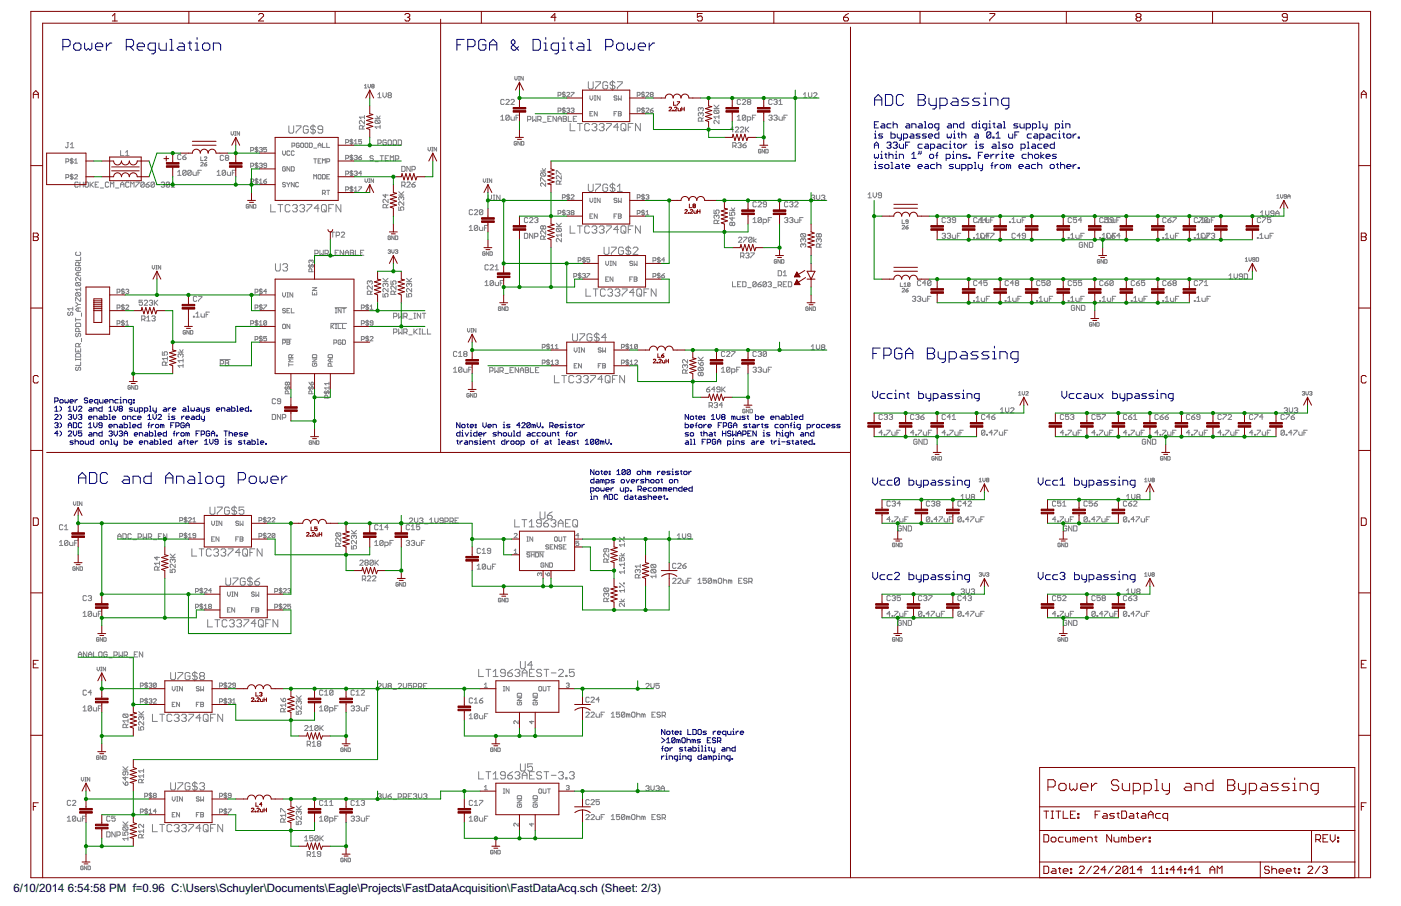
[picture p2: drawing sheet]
<svg xmlns="http://www.w3.org/2000/svg" width="432mm" height="279mm" viewBox="0 0 432 279" stroke-linecap="round" stroke-linejoin="round" font-family="sans-serif">
<defs><g id="words">
<g font-size="4">
<text x="4.2" y="275.2">6/10/2014</text>
<text x="20.9" y="275.2">6:54:58 PM f=0.96 C:\Users\Schuyler\Documents\Eagle\Projects\FastDataAcquisition\FastDataAcq.sch (Sheet: 2/3)</text>
</g>
</g></defs>
<g fill="none" stroke="#000080" stroke-width=".31">
<path d="M19.4 14.4h1.6l.6-.6v-1.1l-.6-.6h-1.6v3.4M22.7 13.8l.6-.5h1.1l.6 .5v1.1l-.6 .6h-1.1l-.6-.6zM26.1 13.3v1.6l.5 .6 .6-.6 .5 .6 .6-.6v-1.6M29.4 14.4h2.3v-.6l-.6-.5h-1.1l-.6 .5v1.1l.6 .6h1.1M32.8 13.3v2.2M34.5 13.3h-.6l-1.1 1.1M38.9 14.4h1.7l.6-.6v-1.1l-.6-.6h-1.7v3.4M40 14.4l1.2 1.1M42.3 14.4h2.2v-.6l-.5-.5h-1.2l-.5 .5v1.1l.5 .6h1.2M47.9 15.5h-1.7l-.6-.6v-1.1l.6-.5h1.7v2.8l-.6 .5h-.5M49 13.3v1.6l.6 .6h1.6v-2.2M52.3 12.1h.6v3.4"/>
<path d="M52.3 15.5h1.2M55.2 13.3h1.1l.5 .5v1.7h-1.6l-.6-.6 .6-.5h1.6M58 13.3h1.1M58.5 12.7v2.2l.6 .6M60.2 15.5h1.1M60.2 13.3h.5v2.2M60.7 11.6v.5M62.4 13.8l.6-.5h1.1l.6 .5v1.1l-.6 .6h-1.1l-.6-.6zM65.8 15.5v-2.2h1.7l.5 .5v1.7M140.8 13.8h1.1M143 12.1h-2.2v3.4M144.2 14.4h1.6l.6-.6v-1.1l-.6-.6h-1.6v3.4"/>
<path d="M149.8 12.7l-.6-.6h-1.1l-.6 .6v2.2l.6 .6h1.1l.6-.6v-1.1h-1.1M150.9 13.8h2.2M150.9 15.5v-2.2l1.1-1.2 1.1 1.2v2.2M159.8 14.4l-1.1 1.1h-.5l-.6-.6v-.5l1.1-1.1v-.6l-.5-.6-.6 .6v.6l2.2 2.2M164.3 12.1h1.7l.5 .6v2.2l-.5 .6h-1.7zM167.7 15.5h1.1M167.7 13.3h.5v2.2M168.2 11.6v.5M172.1 15.5h-1.6l-.6-.6v-1.1l.6-.5h1.6v2.8l-.5 .5h-.6M173.2 15.5h1.2M173.2 13.3h.6v2.2M173.8 11.6v.5"/>
<path d="M175.5 13.3h1.1M176 12.7v2.2l.6 .6M178.3 13.3h1.1l.6 .5v1.7h-1.7l-.6-.6 .6-.5h1.7M181.1 12.1h.5v3.4M181.1 15.5h1.1M186.7 14.4h1.6l.6-.6v-1.1l-.6-.6h-1.6v3.4M190 13.8l.6-.5h1.1l.6 .5v1.1l-.6 .6h-1.1l-.6-.6zM193.4 13.3v1.6l.5 .6 .6-.6 .6 .6 .5-.6v-1.6M196.7 14.4h2.3v-.6l-.6-.5h-1.1l-.6 .5v1.1l.6 .6h1.1M200.1 13.3v2.2M201.8 13.3h-.6l-1.1 1.1M269.5 38.5h.6"/>
<path d="M269.6 32.5v-2.2l1.1-1.2 1.1 1.2v2.2M269.6 30.8h2.2M270.8 37.5h-1.3v2h1.3M271.7 38.2h.7l.3 .3v1h-1l-.3-.4 .3-.3h1M272.9 29.1h1.7l.5 .6v2.2l-.5 .6h-1.7zM274.6 38.2h-.9l-.4 .3v.6l.4 .4h.9M275.3 38.5l.3-.3h.6l.3 .3v1M275.3 37.5v2M278.5 29.7l-.6-.6h-1.1l-.5 .6v2.2l.5 .6h1.1l.6-.6M279.4 38.2h.7l.3 .3v1h-1l-.3-.4 .3-.3h1M281 39.5v-1.3h1l.3 .3v1M283 30.8h1.6"/>
<path d="M283 29.1h1.6l.6 .6v.6l-.6 .5 .6 .6v.5l-.6 .6h-1.6zM283.3 38.2h.6l.3 .3v1h-.9l-.3-.4 .3-.3h.9M284.9 37.5h.3v2M284.9 39.5h.6M286.2 38.5l.3-.3h.6l.3 .3v.6l-.3 .4h-.6l-.3-.4zM286.3 30.3v1.6l.6 .6h1.7M288.6 30.3v2.8l-.6 .5h-.6M289.4 39.5h-1l-.3-.4v-.6l.3-.3h1v1.6l-.7 .3M289.7 32.5h1.7l.5-.6v-1.1l-.5-.5h-1.7v3.3M292.2 38.2h.7l.3 .3v1h-1l-.3-.4 .3-.3h1M293.6 30.3h1.1l.6 .5v1.7h-1.7l-.6-.6 .6-.5h1.7M293.9 39.5v-1.3h.9l.3 .3v1"/>
<path d="M297.1 37.5v2h-1l-.3-.4v-.6l.3-.3h1M298.6 30.3h-1.7l-.5 .5 .5 .6h1.2l.5 .5-.5 .6h-1.7M300.9 37.5v2h-.9l-.4-.4v-.6l.4-.3h.9M301.5 39.5h.7M301.5 38.2h.4v1.3M301.9 37.2v.3M302 30.3h-1.7l-.6 .5 .6 .6h1.1l.6 .5-.6 .6h-1.7M303.1 32.5h1.1M303.1 30.3h.6v2.2M303.7 28.6v.5M304.1 39.5h-1l-.3-.4v-.6l.3-.3h1v1.6l-.6 .3M304.8 39.5h.6"/>
<path d="M304.8 38.2h.3v1.3M305.1 37.2v.3M305.3 32.5v-2.2h1.7l.6 .5v1.7M306 38.2h.7M306.4 37.9v1.2l.3 .4M307.6 38.2h.7l.3 .3v1h-1l-.3-.4 .3-.3h1M309.2 37.5h.4v2M309.2 39.5h.7M310.9 32.5h-1.7l-.5-.6v-1.1l.5-.5h1.7v2.8l-.5 .5h-.6M313.7 38.2h-.9l-.4 .3 .4 .3h.6l.3 .3-.3 .4h-1M314.4 38.2v.9l.3 .4h1v-1.3M316.3 39.5h.9l.4-.4v-.6l-.4-.3h-.9v1.9"/>
<path d="M318.2 39.5h1l.3-.4v-.6l-.3-.3h-1v1.9M320.1 37.5h.4v2M320.1 39.5h.7M321.4 38.2v.9l.4 .4h.9M322.7 38.2v1.6l-.6 .3M325.3 39.5h.9l.4-.4v-.6l-.4-.3h-.9v1.9M327.2 39.5h.6M327.2 38.2h.3v1.3M327.5 37.2v.3M328.5 39.5v-1.3h.9l.4 .3v1M269.5 45.7v-1.3l.6-.6 .7 .6v1.3M269.5 47.6v.9l.3 .4 .3-.4 .3 .4 .4-.4v-.9"/>
<path d="M269.5 41.3h.3v1.3M269.5 50.7h.3v1.3M269.5 42.6h.6M269.5 44.8h1.3M269.5 52h.6M269.8 40.4v.3M269.8 49.8v.3M271.4 47.6h.3v1.3M271.4 48.9h.7M271.7 46.6v.3M272.1 41.3h-1l-.3 .3 .3 .4h.6l.4 .3-.4 .3h-.9M272.1 50.7h-1l-.3 .3 .3 .4h.6l.4 .3-.4 .3h-.9"/>
<path d="M272.7 47.6h.6M273 50.7h.7l.3 .3v.7l-.3 .3h-.7l-.3-.3v-.7zM273 47.3v1.2l.3 .4M273.3 44.1l.4-.3h.6l.3 .3-.3 .7M274 44.8h.3M274 47.9l.3-.3h.6l.4 .3v1M274 46.9v2M274.3 44.8l.3 .3-.3 .6h-.6l-.4-.3M274.6 40.7v1.9h1l.3-.3v-.7l-.3-.3h-1M274.6 52h.7M274.6 50.1h.3v1.9M275.3 44.1l.3-.3h.6l.3 .3-.3 .7"/>
<path d="M275.9 47.6h.3v1.3M275.9 44.8h.3M275.9 48.9h.6M276.2 46.6v.3M276.2 44.8l.3 .3-.3 .6h-.6l-.3-.3M276.2 50.7h.7l.3 .3v1h-1l-.3-.3 .3-.3h1M276.5 41.3v1l.4 .3h.9M277.2 44.4v1l.3 .3h1v-1.3M277.2 48.9v-1.3h1l.3 .3v1M277.8 41.3v1.6l-.6 .3M277.8 50.7h.7M278.2 50.4v1.3l.3 .3"/>
<path d="M278.5 42.6h.9l.3-.3v-.7l-.3-.3h-.9v1.9M279.1 51.4h1.3l-.3-.7h-.7l-.3 .3v.7l.3 .3h.7M279.1 44.8h.6M280.4 43.8h-1.3v1.9M280.7 41.3h.6l.4 .3v1h-1l-.3-.3 .3-.3h1M281 47.6l.7-.7v2M281 48.9h1.3M283 51.4h1.2l-.3-.7h-.6l-.3 .3v.7l.3 .3h.6M283.3 46.6v.7l-.3 .3M283.6 41.3h-1l-.3 .3 1.3 .7-.3 .3h-1M283.9 46.6v.7l-.3 .3M284.2 44.4h-.9l-.3 .4v.6l.3 .3h.9"/>
<path d="M285.2 44.4h.6l.4 .4v.9h-1l-.3-.3 .3-.3h1M285.2 50.7h.6l.4 .3v1h-1l-.3-.3 .3-.3h1M285.5 41.3h-.9l-.4 .3 1.3 .7-.3 .3h-1M286.2 42h1.2l-.3-.7h-.6l-.3 .3v.7l.3 .3h.6M286.8 45.7h1l.3-.3v-.6l-.3-.4h-1v2M286.8 47.6h.6l.4 .3v.6l-.4 .4h-.6l-.3-.4v-.6zM288.1 50.7h-1l-.3 .3v.7l.3 .3h1M288.4 47.9h.7M288.7 51l.4-.3h.6l.3 .3v1M288.7 50.1v1.9M289.1 44.4h.6l.3 .4v.9h-.9l-.4-.3 .4-.3h.9M289.1 46.9l-.4 .4v1.6"/>
<path d="M289.4 40.7v1.9h-1l-.3-.3v-.7l.3-.3h1M291.6 48.9h1l.3-.4v-.6l-.3-.3h-1v1.9M291.9 41.3v1l.3 .3 .4-.3 .3 .3 .3-.3v-1M291.9 44.4h-.9l-.4 .4v.6l.4 .3h.9M292.6 45.7h.6M292.6 44.4h.3v1.3M292.9 43.5v.3M293.5 47.6h.4v1.3M293.5 48.9h.7M293.9 46.6v.3M293.9 41.3h.3v1.3M293.9 42.6h.6"/>
<path d="M293.9 44.4h.6M293.9 50.7h-1l-.3 .3 .3 .4h.6l.4 .3-.4 .3h-.9M294.2 40.4v.3M294.2 44.1v1.3l.3 .3M294.5 50.7v1l.3 .3h1v-1.3M294.8 48.9v-1.3h1l.3 .3v1M295.1 41.3h.7M295.5 44.4h.6l.3 .4v.6l-.3 .3h-.6l-.4-.3v-.6zM295.5 41v1.3l.3 .3M296.4 41.6l.3-.3h.7l.3 .3v1M296.4 40.7v1.9M296.4 52h1l.3-.3v-.7l-.3-.3h-1v1.9"/>
<path d="M297.1 44.4v1.3M298 44.4h-.3l-.6 .7M298 47.6h-.9l-.4 .3 .4 .3h.6l.3 .3-.3 .4h-1M298.3 52h1l.3-.3v-.7l-.3-.3h-1v1.9M298.7 48.5h.3v.4h-.3zM300.3 52h.6M300.3 50.1h.3v1.9M300.6 44.4h.3v1.3M300.6 41.3h.6l.3 .3v1h-.9l-.3-.3 .3-.3h.9M300.6 45.7h.6M300.9 43.5v.3M301.5 50.7v1l.4 .3h.9"/>
<path d="M301.5 47.9h.7M302.8 50.7v1.6l-.6 .3M302.8 46.9h-1.3v2M303.1 44.4h-.9l-.3 .4 1.2 .6-.3 .3h-.9M303.5 48.2h1.3l-.4-.6h-.6l-.3 .3v.6l.3 .4h.6M305.4 41v1.3l-.3 .3h-.7l-.3-.3M305.4 47.6v1.3M305.4 41l-.3-.3h-.7l-.3 .3v1.3M305.4 41l-1.3 1.3M305.4 51h.6M306 42.3h.4v.3h-.4zM306 44.4h.7l.3 .4v.9h-1l-.3-.3 .3-.3h1"/>
<path d="M306 50.1l-.3 .3v1.6M306.4 47.6h-.4l-.6 .6M306.7 50.7v1.3M307 42.6h1.3M307 41.3l.6-.6v1.9M307 47.6v1.3M307.6 43.8h.4v1.9M307.6 45.7h.7M307.6 50.7h-.3l-.6 .7M308 47.6h-.4l-.6 .6M308.3 51l.3-.3h.6l.4 .3v.7l-.4 .3h-.6l-.3-.3zM308.6 47.6h.3v1.3"/>
<path d="M308.6 48.9h.6M308.9 46.6v.3M309.9 47.6h.6M310.2 44.4h-1l-.3 .4 1.3 .6-.3 .3h-1M310.2 47.3v1.2l.3 .4M310.9 51l.3-.3 .3 .3v1M310.9 41.3v1l.3 .3h.9v-1.3M310.9 51v1M310.9 51l-.7-.3v1.3M311.2 44.4h.6l.3 .4v.6l-.3 .3h-.6l-.3-.3v-.6zM311.2 48.2h1.2l-.3-.6h-.6l-.3 .3v.6l.3 .4h.6M312.8 41.6h.6"/>
<path d="M314 40.7h-1.2v1.9M314 51.4h1.3l-.3-.7h-.6l-.4 .3v.7l.4 .3h.6M314.7 45.7h1l.3-.3v-.6l-.3-.4h-1v2M316.3 47.6h-1l-.3 .3v.6l.3 .4h1M316.3 50.7h.6l.3 .3v1h-.9l-.3-.3 .3-.3h.9M316.6 43.8h.3v1.9M316.6 45.7h.7M316.9 47.9l.4-.3h.6l.3 .3v1M316.9 46.9v2M317.9 41.3h-1l-.3 .3v.7l.3 .3h1M318.2 44.4h.7l.3 .4v.9h-1l-.3-.3 .3-.3h1M318.9 41.3h.6l.3 .3v1h-.9l-.4-.3 .4-.3h.9"/>
<path d="M319.2 47.6h.6l.3 .3v.6l-.3 .4h-.6l-.3-.4v-.6zM319.2 50.7h-1l-.3 .3v.7l.3 .3h1M319.8 50.1v1.9M319.8 51l.3-.3h.7l.3 .3v1M320.5 42.6h.9l.4-.3v-.7l-.4-.3h-.9v1.9M320.8 46.9v2M321.1 44.4h-1l-.3 .4v.6l.3 .3h1M321.8 45.1h1.2l-.3-.7h-.6l-.3 .4v.6l.3 .3h.6M321.8 47.6l-1 .6 1 .7M322.4 48.2h1.3l-.4-.6h-.6l-.3 .3v.6l.3 .4h.6M322.7 41.3h.6l.4 .3v1h-1l-.3-.3 .3-.3h1M323.7 51l.3-.3h.6l.4 .3v.7l-.4 .3h-.6l-.3-.3z"/>
<path d="M325 43.8v1.9h-1l-.3-.3v-.6l.3-.4h1M325.6 41.3h-1l-.3 .3v.7l.3 .3h1M325.6 47.6h-1l-.3 .3 1.3 .6-.3 .4h-1M325.6 50.7h.6M325.9 50.4v1.3l.3 .3M326.2 41.3h.4v1.3M326.2 42.6h.7M326.6 40.4v.3M326.9 51l.3-.3h.6l.3 .3v1M326.9 50.1v1.9M327.5 41.3h.6M327.8 41v1.3l.3 .3"/>
<path d="M328.8 51.4h1.3l-.3-.7h-.7l-.3 .3v.7l.3 .3h.7M329.1 41.3h.7l.3 .3v.7l-.3 .3h-.7l-.3-.3v-.7zM330.7 41.3v1.3M330.7 50.7v1.3M331.7 41.3h-.3l-.7 .7M331.7 50.7h-.3l-.7 .7M332.3 42.3h.4v.3h-.4zM332.3 51.7h.4v.3h-.4zM269 109h1.2M271.3 107.3h-2.3v3.4M272.4 109.6h1.7l.5-.6v-1.1l-.5-.6h-1.7v3.4M278 107.9l-.6-.6h-1.1l-.6 .6v2.2l.6 .6h1.1l.6-.6v-1.1h-1.1"/>
<path d="M279.1 110.7v-2.2l1.1-1.2 1.1 1.2v2.2M279.1 109h2.2M285.8 107.3h1.7l.6 .6v.6l-.6 .5 .6 .6v.5l-.6 .6h-1.7zM285.8 109h1.7M289.2 108.5v1.6l.5 .6h1.7M291.4 108.5v2.8l-.5 .5h-.6M292.5 110.7h1.7l.6-.6v-1.1l-.6-.5h-1.7v3.3M296.4 108.5h1.2l.5 .5v1.7h-1.7l-.5-.6 .5-.5h1.7M301.5 108.5h-1.7l-.6 .5 .6 .6h1.1l.6 .5-.6 .6h-1.7M304.8 108.5h-1.7l-.5 .5 .5 .6h1.2l.5 .5-.5 .6h-1.7M305.9 110.7h1.2M305.9 108.5h.6v2.2"/>
<path d="M306.5 106.8v.5M308.2 110.7v-2.2h1.7l.5 .5v1.7M313.8 110.7h-1.7l-.6-.6v-1.1l.6-.5h1.7v2.8l-.6 .5h-.5M16.9 130.6l.2-.2h.5l.3 .2-.3 .5M16.9 123.7h.7l.3-.2v-.5l-.3-.3h-.7v1.6M16.9 128.1l.2-.3h.5l.3 .3v.2l-1 1.1h1M16.9 125.8l.5-.5v1.5M16.9 126.8h1M17.4 131.1h.2M17.6 131.1l.3 .3-.3 .5h-.5l-.2-.2M17.9 133.7h-1l.7-.8v1.6M18.4 123.5l.3-.3h.5l.3 .3v.5l-.3 .3h-.5l-.3-.3z"/>
<path d="M18.4 125.3l.5 .5v.5l-.5 .5M18.4 127.8l.5 .5v.5l-.5 .6M18.4 130.4l.5 .5v.5l-.5 .5M18.4 132.9l.5 .5v.5l-.5 .6M20 123.2v.8l.3 .3 .2-.3 .3 .3 .2-.3v-.8M21 131.1h1.1M21 133.2l.3-.3h.5l.3 .3v.2l-1.1 1.1h1.1M21 125.8l.5-.5v1.5M21 131.9v-1l.5-.5 .6 .5v1M21 126.8h1.1M21 128.1l.3-.3h.5l.3 .3-.3 .5M21.5 128.6h.3"/>
<path d="M21.6 123.7h1l-.3-.5h-.5l-.2 .3v.5l.2 .3h.5M21.8 128.6l.3 .2-.3 .6h-.5l-.3-.3M22.6 130.4h.8l.2 .2v1.1l-.2 .2h-.8zM22.6 136h-.8l-.2 .2 .2 .3h.5l.3 .3-.3 .2h-.7M22.6 125.3v1l.5 .5 .5-.5v-1M22.6 127.8v1l.5 .6 .5-.6v-1M22.6 132.9v1l.5 .6 .5-.6v-1M23.1 136.2l.3-.2h.5l.3 .2v.8M23.1 123.2v1.1M23.1 135.5v1.5M23.9 123.2l-.8 .5M24.2 125.5l.2-.2h.6l.2 .2v.3l-1 1h1"/>
<path d="M24.2 128.1l.2-.3h.6l.2 .3-.2 .5M24.7 128.6h.3M25 136h.5l.2 .2v.6l-.2 .2h-.5l-.3-.2v-.6zM25 128.6l.2 .2-.2 .6h-.6l-.2-.3M25.2 130.6l-.2-.2h-.6l-.2 .2v1.1l.2 .2h.6l.2-.2M25.2 132.9h-1v.8l.8-.3 .2 .3v.5l-.2 .3h-.6l-.2-.3M26.3 136v.8l.2 .2h.8v-1M27 123l-.2-.3h-.6l-.2 .5 .2 .3h.6l.2 .5-.2 .3h-.6l-.2-.3M27.3 131.9h1M27.3 128.8h1l-.2-.5h-.5l-.3 .3v.5l.3 .3h.5M27.3 130.9l.5-.5v1.5M27.6 133.4h.5l.2 .3v.8h-.7l-.3-.3 .3-.3h.7"/>
<path d="M27.6 125.8h.5l.2 .2v.8h-.7l-.3-.2 .3-.3h.7M27.6 123.7h1l-.3-.5h-.5l-.2 .3v.5l.2 .3h.5M28.9 135.5v1.5h-.8l-.3-.2v-.6l.3-.2h.8M28.9 134.5v-1.1h.8l.2 .3v.8M28.9 126.8v-1h.8l.2 .2v.8M28.9 129.4v-1.1h.8l.2 .3v.8M28.9 130.4v1l.5 .5 .5-.5v-1M30.2 124.3h-.8l-.3-.3v-.5l.3-.3h.8v1.6M30.7 123.2v.8l.2 .3h.8v-1.1M30.7 128.3h.5l.3 .3v.8h-.8l-.3-.3 .3-.3h.8M31.2 136h.5l.3 .2v.6l-.3 .2h-.5l-.3-.2v-.6zM31.5 131.1h-.8l-.3-.2 .3-.5h.5l.3 .2v1.1l-.3 .2h-.5l-.3-.2"/>
<path d="M31.5 132.9v1.6h-.8l-.3-.3v-.5l.3-.3h.8M31.5 125.3v1.5h-.8l-.3-.2v-.6l.3-.2h.8M32 127.8v1.6h.8l.2-.3v-.5l-.2-.3h-.8M32.3 123.7h1l-.3-.5h-.5l-.2 .3v.5l.2 .3h.5M32.5 137v-1h.8l.2 .2v.8M33.6 131.4h1l-.3-.5h-.5l-.2 .2v.6l.2 .2h.5M33.6 133.2l.2-.3h.5l.3 .3-.3 .5M33.6 127.8h.2v1.6M33.6 126.8h1M33.6 125.8l.5-.5v1.5M33.6 129.4h.5M33.8 124.3v-1.1h.8l.3 .3v.8"/>
<path d="M34.1 133.7h.2M34.1 137h.5M34.1 135.5h.3v1.5M34.3 133.7l.3 .2-.3 .6h-.5l-.2-.3M34.6 128.8h1l-.2-.5h-.5l-.3 .3v.5l.3 .3h.5M35.1 131.9v-1h.8l.3 .2v.8M35.1 136v.8l.3 .2h.8M35.1 125.3v1l.5 .5 .6-.5v-1M35.1 132.9v1l.5 .6 .6-.6v-1M36.2 136v1.3l-.6 .2M36.4 123.2h-.8l-.2 .3v.5l.2 .3h.8M36.7 133.2l.3-.3h.5l.2 .3-.2 .5"/>
<path d="M37 130.9h.5l.2 .2v.8h-.7l-.3-.2 .3-.3h.7M37 124.3h.5M37 123.2h.2v1.1M37 126l-.3 .3 .3 .5h.5l.2-.2-.2-.6M37 126l-.3-.2 .3-.5h.5l.2 .2-.2 .5M37 126h.5M37.2 133.7h.3M37.2 122.4v.3M37.5 133.7l.2 .2-.2 .6h-.5l-.3-.3M38 124.3v-1.1h.8l.2 .3v.8M38 128.3h.5l.3 .3v.5l-.3 .3h-.5l-.3-.3v-.5zM38.3 130.4v1.5h.7l.3-.2v-.6l-.3-.2h-.7"/>
<path d="M38.3 133.7h1M38.3 135.5v1.5h.7l.3-.2v-.6l-.3-.2h-.7M38.3 134.5v-1.1l.5-.5 .5 .5v1.1M39.3 129.4v-1.1h.8l.2 .3v.8M39.8 131.9h.5M39.8 130.4h.3v1.5M39.8 136.5h1.1l-.3-.5h-.5l-.3 .2v.6l.3 .2h.5M40.6 124.3h-.8l-.2-.3v-.5l.2-.3h.8v1.3l-.5 .3M40.9 131.4h1l-.2-.5h-.6l-.2 .2v.6l.2 .2h.6M40.9 125.8h-.8l-.3 .2 1.1 .6-.3 .2h-.8M41.1 123.2h.3v.3h-.3zM41.1 124h.3v.3h-.3z"/>
<path d="M41.4 133.9h1l-.2-.5h-.5l-.3 .3v.5l.3 .3h.5M41.4 125.8v.8l.3 .2h.7v-1M41.9 128.3h-.8l-.2 .3v.5l.2 .3h.8M42.4 128.8h1.1l-.3-.5h-.5l-.3 .3v.5l.3 .3h.5M42.9 134.5v-1.1h.8l.3 .3v.8M42.9 136.5h1.1l-.3-.5h-.5l-.3 .2v.6l.3 .2h.5M42.9 126.8h.8l.3-.2v-.6l-.3-.2h-.8v1.5M43.5 130.4v1.5h-.8l-.3-.2v-.6l.3-.2h.8M44.5 137v-1h.8l.3 .2v.8M44.5 126.8h.8l.3-.2v-.6l-.3-.2h-.8v1.5M44.8 133.4h.5l.3 .3v.8h-.8l-.3-.3 .3-.3h.8M45.6 131.1h.5"/>
<path d="M45.6 129.4h1M45.6 128.3l.5-.5v1.6M46.1 132.9v1.6h.8l.2-.3v-.5l-.2-.3h-.8M46.1 126.8h.5M46.1 125.3h.3v1.5M46.1 130.4l-.3 .2v1.3M46.4 136h.5l.2 .2v.8h-.7l-.3-.2 .3-.3h.7M46.6 130.9v1M47.1 125.8v.8l.3 .2h.8M47.1 127.8v1l.5 .6 .6-.6v-1M47.4 130.9l-.8 .5M47.6 134.5h.6"/>
<path d="M47.6 132.9h.3v1.6M47.6 135.5v1.5h.8l.3-.2v-.6l-.3-.2h-.8M48.2 130.9h.5l.3 .2v.6l-.3 .2h-.5l-.3-.2v-.6zM48.2 125.8v1.3l-.6 .2M48.7 133.9h1l-.2-.5h-.5l-.3 .3v.5l.3 .3h.5M48.7 128.1l.3-.3h.5l.2 .3v.2l-1 1.1h1M49.2 137h.5M49.2 135.5h.3v1.5M50 131.1l-.5-.2v1M50 131.1v.8M50 131.1l.2-.2 .3 .2v.8M50.3 136.5h1l-.3-.5h-.5l-.2 .2v.6l.2 .2h.5"/>
<path d="M50.5 125.8h.5l.3 .2v.8h-.8l-.2-.2 .2-.3h.8M51.3 132.9v1.6h-.8l-.2-.3v-.5l.2-.3h.8M51.8 125.8v1M51.8 129.4h.5M51.8 128.3h.3v1.1M52.1 127.6v.2M52.6 125.8l-.8 .5M52.6 131.1h.5M52.9 135.5v1.5h-.8l-.3-.2v-.6l.3-.2h.8M53.1 126.3h1.1l-.3-.5h-.5l-.3 .2v.6l.3 .2h.5M53.4 133.7h.5M53.7 130.4h-1.1v1.5"/>
<path d="M53.9 128.3h-.8l-.2 .3 1 .5-.2 .3h-.8M53.9 132.9l-.2 .3v1.3M54.2 131.4h.7l.3-.3v-.5l-.3-.2h-.7v1.5M54.4 133.4v1.1M55.2 133.4l-.8 .5M55.2 136h.5l.3 .2v.8h-.8l-.2-.2 .2-.3h.8M55.8 133.7l.2-.3h.5l.3 .3v.5l-.3 .3h-.5l-.2-.3zM56 128.3v1.1M56.5 125.8h.5l.3 .2v.8h-.8l-.2-.2 .2-.3h.8M56.5 136.2h.5M56.8 130.6l-.3-.2h-.5l-.2 .2v1.1l.2 .2h.5l.3-.2v-.6h-.5M56.8 128.3l-.8 .5"/>
<path d="M57 135.5l-.2 .2v1.3M57.3 131.1h1M57.3 128.8h1l-.2-.5h-.5l-.3 .3v.5l.3 .3h.5M57.3 131.9v-1l.5-.5 .5 .5v1M57.6 136h.5M57.8 133.7l-.5-.3v1.1M57.8 126.8h.6M57.8 125.3h.3v1.5M57.8 133.7l.3-.3 .2 .3v.8M57.8 133.7v.8M57.8 135.7v1.1l.3 .2M58.6 136.5h1l-.2-.5h-.5l-.3 .2v.6l.3 .2h.5"/>
<path d="M58.9 125.8v.8l.2 .2 .3-.2 .2 .2 .3-.2v-.8M59.1 128.3h.5l.3 .3v.8h-.8l-.2-.3 .2-.3h.8M60.2 136v1M60.4 133.7h.6M60.7 125.8h.5l.3 .2v.8h-.8l-.3-.2 .3-.3h.8M61 136l-.8 .5M61.5 132.9h-1.1v1.6M61.5 127.8v1.6h-.8l-.3-.3v-.5l.3-.3h.8M62 133.9h.8l.2-.2v-.5l-.2-.3h-.8v1.6M62 125.8v.8l.3 .2h.7M62 128.3v.8l.3 .3h.7M63 125.8v1.3l-.5 .2"/>
<path d="M63 128.3v1.3l-.5 .3M63.1 137h1M63.1 136l.5-.5v1.5M64.6 133.2l-.3-.3h-.5l-.2 .3v1l.2 .3h.5l.3-.3v-.5h-.5M64.6 125.8h-.8l-.2 .2 1 .6-.3 .2h-.7M64.6 135.5v1l.5 .5 .6-.5v-1M65.1 133.7h1.1M65.1 134.5v-1.1l.6-.5 .5 .5v1.1M66.7 134.2h.3v.3h-.3zM66.7 126.3h1l-.2-.5h-.5l-.3 .2v.6l.3 .2h.5M67.2 136.2h-.8l-.2-.2 .2-.5h.6l.2 .2v1.1l-.2 .2h-.6l-.2-.2M68.3 126.8v-1h.7l.3 .2v.8"/>
<path d="M69 132.9h1.1M69.3 136h.3v1M69.3 137h.5M69.6 132.9v1.6M69.6 135.2v.3M70.1 125.8h.5l.3 .2v.8h-.8l-.3-.2 .3-.3h.8M70.6 133.7l.3-.3h.5l.2 .3v.8M70.6 132.9v1.6M71.4 136h-.8l-.2 .2 .2 .3h.5l.3 .3-.3 .2h-.7M71.4 125.3v1.5h.8l.2-.2v-.6l-.2-.2h-.8M72.2 133.9h1l-.2-.5h-.6l-.2 .3v.5l.2 .3h.6M73 126.8h.5"/>
<path d="M73 125.3h.2v1.5M74 126.3h1l-.2-.5h-.5l-.3 .2v.6l.3 .2h.5M74.5 136h-.8l-.2 .2 .2 .3h.6l.2 .3-.2 .2h-.8M74.8 133.4h-.8l-.3 .3 .3 .2h.5l.3 .3-.3 .3h-.8M75.1 136h.5M75.3 133.9h1l-.2-.5h-.5l-.3 .3v.5l.3 .3h.5M75.3 135.7v1.1l.3 .2M76.3 136h.6l.2 .2v.8h-.8l-.2-.2 .2-.3h.8M76.6 125.3v1.5h-.8l-.2-.2v-.6l.2-.2h.8M77.1 126.6h.3v.2h-.3zM77.7 135.5v1.5h.7l.3-.2v-.6l-.3-.2h-.7M79.2 137h.6"/>
<path d="M79.2 135.5h.3v1.5M80.3 136.5h1l-.3-.5h-.5l-.2 .2v.6l.2 .2h.5M81.8 136.8h.3v.2h-.3zM140.7 136h.6M141 135.7v1.1l.3 .2M141.8 130.4v1.5l-1.1-1.5v1.5M141.8 132.9v1.6h-.8l-.3-.3v-.5l.3-.3h.8M141.8 136v1M142.3 134.5h.5M142.3 133.4h.3v1.1M142.6 130.9h.5l.2 .2v.6l-.2 .2h-.5l-.3-.2v-.6zM142.6 132.7v.2"/>
<path d="M142.6 136l-.8 .5M143.3 136h.6l.2 .2v.8h-.8l-.2-.2 .2-.3h.8M143.4 133.4l.5 1.1 .5-1.1M143.9 130.9h.5M144.1 130.6v1.1l.3 .2M144.7 137v-1h.7l.3 .2v.8M144.9 131.4h1.1l-.3-.5h-.5l-.3 .2v.6l.3 .2h.5M144.9 134.5h.5M144.9 133.4h.3v1.1M145.2 132.7v.2M146.5 131.7h.2v.2h-.2zM146.5 130.9h.2v.2h-.2z"/>
<path d="M147 132.9v1.6h-.8l-.2-.3v-.5l.2-.3h.8M147.3 136h-.8l-.3 .2 .3 .3h.5l.3 .3-.3 .2h-.8M147.5 133.9h1.1l-.3-.5h-.5l-.3 .3v.5l.3 .3h.5M147.8 136h.2v1M147.8 137h.5M148 135.2v.3M148.8 130.4v1l.6 .5 .5-.5v-1M148.8 136.5h1.1l-.3-.5h-.5l-.3 .2v.6l.3 .2h.5M149.1 133.4v1.1M149.9 133.4l-.8 .5M150.4 131.4h1l-.2-.5h-.5l-.3 .2v.6l.3 .2h.5M150.4 137v-1h.8l.2 .2v.8"/>
<path d="M152 131.9v-1h.7l.3 .2v.8M152 136h.5M152.2 135.7v1.1l.3 .2M153 133.4h-.8l-.2 .3 .2 .2h.5l.3 .3-.3 .3h-.7M153.5 133.7l.3-.3h.5l.3 .3v.8M153.5 132.9v1.6M155.1 131.9h.5M155.1 130.9h.3v1M155.1 133.7l.3-.3h.5l.2 .3v.5l-.2 .3h-.5l-.3-.3zM155.4 130.1v.3M155.6 135.5v1.5h-.8l-.2-.2v-.6l.2-.2h.8M156.1 136v1"/>
<path d="M156.7 133.4v.8l.2 .3h.8v-1.1M156.9 136l-.8 .5M157.2 130.9h-.8l-.3 .2 1.1 .6-.3 .2h-.8M157.7 136h.5l.3 .2v.6l-.3 .2h-.5l-.3-.2v-.6zM158.2 134.5h.5M158.2 132.9h.3v1.6M159.3 136h.5l.2 .2v.6l-.2 .2h-.5l-.3-.2v-.6zM160.3 131.1h-1l.7-.7v1.5M160.3 132.9v1.6h-.8l-.2-.3v-.5l.2-.3h.8M160.6 137h.8l.2-.2v-.6l-.2-.2h-.8v1.5M160.8 130.6l.3-.2h.5l.3 .2v.3l-1.1 1h1.1M162.7 133.4h.5l.2 .3v.8h-.7l-.3-.3 .3-.3h.7"/>
<path d="M163.4 130.6v1.1l-.2 .2h-.5l-.3-.2M163.4 130.6l-.2-.2h-.5l-.3 .2v1.1M163.4 130.6l-1 1.1M164 136h.5l.2 .2v.6l-.2 .2h-.5l-.3-.2v-.6zM164.5 131.1l-.5-.2v1M164.5 131.1v.8M164.5 131.1l.2-.2 .3 .2v.8M165 133.4h-.8l-.2 .3v.5l.2 .3h.8M165.3 136.2h.5M165.5 130.4v1l.6 .5 .5-.5v-1M165.8 135.5l-.3 .2v1.3M166.6 133.4h-.8l-.3 .3v.5l.3 .3h.8"/>
<path d="M167.1 131.7h.3v.2h-.3zM167.1 133.7l.3-.3h.5l.2 .3v.5l-.2 .3h-.5l-.3-.3zM168.1 136h.6l.2 .2v.8h-.8l-.2-.2 .2-.3h.8M168.7 133.4v.8l.2 .3h.8v-1.1M169.4 131.4h.8l.3-.3v-.5l-.3-.2h-.8v1.5M169.4 136h.6M169.7 135.7v1.1l.3 .2M170 131.4l.5 .5M170.2 134.5v-1.1h.8l.3 .3v.8M171 131.4h1l-.2-.5h-.5l-.3 .2v.6l.3 .2h.5M171.8 133.4h.5M172 133.2v1l.3 .3"/>
<path d="M172.1 137h.5M172.1 135.5h.2v1.5M173.1 136.5h1l-.2-.5h-.5l-.3 .2v.6l.3 .2h.5M173.6 130.9h-.8l-.2 .2 .2 .3h.6l.2 .3-.2 .2h-.8M174.1 131.9h.6M174.1 130.9h.3v1M174.4 130.1v.3M174.4 133.7h.5M174.9 132.9l-.2 .3v1.3M174.9 136h.6l.2 .2v.8h-.8l-.2-.2 .2-.3h.8M175.5 133.7l.2-.3h.5l.3 .3v.5l-.3 .3h-.5l-.2-.3zM176.2 130.9h-.7l-.3 .2 1 .6-.2 .2h-.8"/>
<path d="M176.7 130.9h.6M177 130.6v1.1l.3 .2M177 133.4v1.1M177.3 136h-.8l-.3 .2 .3 .3h.5l.3 .3-.3 .2h-.8M177.8 133.4l-.8 .5M177.8 136h.5M178.1 130.9h.5l.2 .2v.6l-.2 .2h-.5l-.3-.2v-.6zM178.1 135.7v1.1l.2 .2M179.4 130.9v1M180.1 130.9l-.7 .5M180.4 137h1M180.4 136l.5-.5v1.5"/>
<path d="M183 135.7l-1 1.1M183 135.7v1.1l-.2 .2h-.6l-.2-.2M183 135.7l-.2-.2h-.6l-.2 .2v1.1M184.6 135.7v1.1l-.3 .2h-.5l-.3-.2M184.6 135.7l-.3-.2h-.5l-.3 .2v1.1M184.6 135.7l-1.1 1.1M185.6 136.2l.3-.2 .2 .2v.8M185.6 136.2l-.5-.2v1M185.6 136.2v.8M186.7 135.5v1l.5 .5 .5-.5v-1M188.2 136.8h.3v.2h-.3zM211.2 130.4v1.5h.8l.2-.2v-.6l-.2-.2h-.8"/>
<path d="M211.4 136h.6l.2 .2v.8h-.8l-.2-.2 .2-.3h.8M212.2 133.4h-.8l-.2 .3 .2 .2h.6l.2 .3-.2 .3h-.8M212.2 127.8v1.6l-1-1.6v1.6M212.7 133.7l.3-.3h.5l.3 .3v.5l-.3 .3h-.5l-.3-.3zM212.7 131.4h1.1l-.3-.5h-.5l-.3 .2v.6l.3 .2h.5M212.7 137h.6M212.7 135.5h.3v1.5M213 128.3h.5l.3 .3v.5l-.3 .3h-.5l-.3-.3v-.5zM213.8 137h.5M213.8 135.5h.3v1.5M214.3 131.1h.5M214.3 128.3h.5"/>
<path d="M214.6 128.1v1l.2 .3M214.8 130.4l-.2 .2v1.3M215.3 131.1l.3-.2h.5l.3 .2v.6l-.3 .2h-.5l-.3-.2zM215.3 128.8h1.1l-.3-.5h-.5l-.3 .3v.5l.3 .3h.5M215.9 133.4h.5M216.1 133.2v1l.3 .3M216.4 136.2h.5M216.9 133.7l.3-.3h.5l.3 .3v.8M216.9 129.1h.3v.3h-.3zM216.9 128.3h.3v.3h-.3zM216.9 130.9v1M216.9 132.9v1.6"/>
<path d="M217.4 135.5h-1v1.5M217.7 130.9l-.8 .5M218 136.5h.7l.3-.3v-.5l-.3-.2h-.7v1.5M218.2 131.4h1.1l-.3-.5h-.5l-.3 .2v.6l.3 .2h.5M218.8 133.4h.5l.2 .3v.8h-.7l-.3-.3 .3-.3h.7M219.3 128.3l.5-.5v1.6M219.3 129.4h1M220 133.4h.6M220.3 133.2v1l.3 .3M220.6 135.7l-.3-.2h-.5l-.3 .2v1.1l.3 .2h.5l.3-.2v-.6h-.6M220.8 127.8v1l.6 .6 .5-.6v-1M221.1 136.2h1"/>
<path d="M221.1 137v-1l.5-.5 .5 .5v1M221.4 131.1h.5M222.4 130.4h-1v1.5M222.7 133.7h1M222.7 132.9v1.6M222.7 128.6l-.3-.3 .3-.5h.5l.2 .3-.2 .5M222.7 128.6l-.3 .2 .3 .6h.5l.2-.3-.2-.5M222.7 128.6h.5M222.9 131.4h.8l.3-.3v-.5l-.3-.2h-.8v1.5M223.7 132.9v1.6M224.2 137h.8l.3-.2v-.6l-.3-.2h-.8v1.5M225.3 133.2l-.3-.3h-.5l-.3 .5 .3 .3h.5l.3 .5-.3 .3h-.5l-.3-.3"/>
<path d="M225.5 130.6l-.2-.2h-.6l-.2 .2v1.1l.2 .2h.6l.2-.2v-.6h-.5M225.8 136h.3v1M225.8 137h.5M225.8 132.9v1.6l.5-.6 .5 .6v-1.6M226.1 131.1h1M226.1 128.6v.8M226.1 131.9v-1l.5-.5 .5 .5v1M226.1 135.2v.3M226.1 128.6l-.6-.3v1.1M226.1 128.6l.2-.3 .3 .3v.8M226.8 137v-1h.8l.3 .2v.8M227.1 128.3v.8l.3 .3h.7v-1.1"/>
<path d="M227.4 133.7h1M227.4 134.5v-1.1l.5-.5 .5 .5v1.1M228.9 133.9h.8l.3-.2v-.5l-.3-.3h-.8v1.6M229.4 136h-.7l-.3 .2 1 .6-.2 .2h-.8M229.7 128.3h-.8l-.2 .3 1 .5-.3 .3h-.7M230.2 130.9h-.8l-.2 .2 1 .6-.2 .2h-.8M230.2 128.3h.6M230.5 133.7h.5M230.5 128.1v1l.3 .3M230.8 130.9h.5M231 130.6v1.1l.3 .2M231.5 132.9h-1v1.6h1"/>
<path d="M231.8 136h.5l.3 .2v.8h-.8l-.3-.2 .3-.3h.8M232.1 130.9h.5l.2 .2v.8h-.7l-.3-.2 .3-.3h.7M232.8 127.8v1.6h.8l.3-.3v-.5l-.3-.3h-.8M233.1 132.9v1.6l-1-1.6v1.6M233.1 136v1M233.4 130.9v1M233.9 136l-.8 .5M234.1 130.9l-.7 .5M234.4 136.5h1l-.2-.5h-.5l-.3 .2v.6l.3 .2h.5M234.4 128.8h1l-.2-.5h-.5l-.3 .3v.5l.3 .3h.5M234.7 130.9h.5M234.9 130.6v1.1l.3 .2"/>
<path d="M235.2 134.5h.5M235.2 133.4h.3v1.1M235.5 132.7v.2M236.7 130.9h-.7l-.3 .2 1 .6-.2 .2h-.8M237.3 133.4h-.8l-.3 .3 .3 .2h.5l.3 .3-.3 .3h-.8M237.5 136h.6M237.5 128.8h1.1l-.3-.5h-.5l-.3 .3v.5l.3 .3h.5M237.8 135.7v1.1l.3 .2M238.6 136v1M239.1 129.4v-1.1h.8l.2 .3v.8M239.4 136l-.8 .5M239.4 133.7l.2-.3h.5l.3 .3v.8"/>
<path d="M239.4 132.9v1.6M239.9 130.9h-.8l-.3 .2v.6l.3 .2h.8M239.9 136h.2v1M239.9 137h.5M240.1 135.2v.3M240.7 130.9h.5l.2 .2v.6l-.2 .2h-.5l-.3-.2v-.6zM240.9 128.3h.5l.3 .3v.8h-.8l-.2-.3 .2-.3h.8M240.9 134.5h.5M240.9 133.4h.3v1.1M240.9 136.2h1.1M241.2 132.7v.2M242 131.9v-1h.8l.2 .2v.8"/>
<path d="M242.2 127.8v1.6h.8l.3-.3v-.5l-.3-.3h-.8M243 134.5h-.8l-.2-.3v-.5l.2-.3h.8v1.3l-.5 .3M243.5 136h-.7l-.3 .2 1 .6-.2 .2h-.8M243.5 131.1h.6M243.5 133.7l.3-.3h.5l.3 .3v.8M243.5 132.9v1.6M243.8 129.4h.5M243.8 127.8h.3v1.6M244.1 136h.5M244.1 130.4l-.3 .2v1.3M244.3 135.7v1.1l.3 .2M244.6 131.9h.5"/>
<path d="M244.6 130.9h.2v1M244.8 128.8h1.1l-.3-.5h-.5l-.3 .3v.5l.3 .3h.5M244.8 130.1v.3M245.4 136h.5l.2 .2v.8h-.7l-.3-.2 .3-.3h.7M246.7 131.9h-.8l-.3-.2v-.6l.3-.2h.8v1.3l-.6 .2M246.7 136h.5M246.9 133.4h.5l.3 .3v.8h-.8l-.2-.3 .2-.3h.8M246.9 135.7v1.1l.3 .2M247.4 127.8v1.6h-.7l-.3-.3v-.5l.3-.3h.7M247.7 136.5h1.1l-.3-.5h-.5l-.3 .2v.6l.3 .2h.5M248.2 134.5v-1.1h.8l.3 .3v.8M248.8 131.9h.7l.3-.2v-.6l-.3-.2h-.7v1.5"/>
<path d="M250.3 135.5v1.5h-.8l-.2-.2v-.6l.2-.2h.8M250.3 130.9v1M250.8 132.9v1.6h-.7l-.3-.3v-.5l.3-.3h.7M250.8 136.8h.3v.2h-.3zM251.1 130.9l-.8 .5M251.9 130.9h.5l.3 .2v.6l-.3 .2h-.5l-.3-.2v-.6zM254.2 130.9h-.8l-.2 .2v.6l.2 .2h.8M254.8 131.4h1l-.3-.5h-.5l-.2 .2v.6l.2 .2h.5M257.4 130.9h-.8l-.3 .2 .3 .3h.5l.3 .3-.3 .2h-.8M258.9 130.9h-.8l-.2 .2 .2 .3h.6l.2 .3-.2 .2h-.8M269 120.6v1.5l.7 .8 .8-.8v-1.5M272.7 121.4h-1.1l-.4 .4v.7l.4 .4h1.1"/>
<path d="M275 121.4h-1.2l-.3 .4v.7l.3 .4h1.2M275.7 121.4h.4v1.5M275.7 122.9h.7M276.1 120.3v.3M277.2 122.9v-1.5h1.1l.4 .4v1.1M279.4 121.4h.8M279.8 121v1.5l.4 .4M283.1 120.6v2.3h1.2l.3-.4v-.7l-.3-.4h-1.2M285.4 121.4v1.1l.4 .4h1.1M286.9 121.4v1.9l-.4 .3h-.4M287.6 122.9h1.1l.4-.4v-.7l-.4-.4h-1.1v2.2M290.2 121.4h.8l.4 .4v1.1h-1.2l-.3-.4 .3-.4h1.2"/>
<path d="M293.6 121.4h-1.1l-.4 .4 .4 .3h.7l.4 .4-.4 .4h-1.1M295.8 121.4h-1.1l-.4 .4 .4 .3h.7l.4 .4-.4 .4h-1.1M296.6 121.4h.3v1.5M296.6 122.9h.7M296.9 120.3v.3M298.1 122.9v-1.5h1.1l.4 .4v1.1M301.8 122.9h-1.1l-.4-.4v-.7l.4-.4h1.1v1.9l-.4 .3h-.3M327.3 120.6v1.5l.7 .8 .8-.8v-1.5M331 121.4h-1.1l-.4 .4v.7l.4 .4h1.1M333.2 121.4h-1.1l-.3 .4v.7l.3 .4h1.1M334.4 121.4h.7l.4 .4v1.1h-1.1l-.4-.4 .4-.4h1.1M336.2 121.4v1.1l.4 .4h1.1v-1.5"/>
<path d="M338.5 121.4l1.5 1.5M340 121.4l-1.5 1.5M342.9 120.6v2.3h1.2l.3-.4v-.7l-.3-.4h-1.2M345.2 121.4v1.1l.3 .4h1.2M346.7 121.4v1.9l-.4 .3h-.4M347.4 122.9h1.1l.4-.4v-.7l-.4-.4h-1.1v2.2M350 121.4h.8l.3 .4v1.1h-1.1l-.3-.4 .3-.4h1.1M353.4 121.4h-1.1l-.4 .4 .4 .3h.7l.4 .4-.4 .4h-1.1M355.6 121.4h-1.1l-.4 .4 .4 .3h.7l.4 .4-.4 .4h-1.1M356.4 121.4h.3v1.5M356.4 122.9h.7M356.7 120.3v.3"/>
<path d="M357.8 122.9v-1.5h1.2l.3 .4v1.1M361.6 122.9h-1.1l-.4-.4v-.7l.4-.4h1.1v1.9l-.4 .3h-.4M24.2 147.4h2.3M24.2 149.1v-2.2l1.1-1.2 1.2 1.2v2.2M27.6 145.7h1.7l.5 .6v2.2l-.5 .6h-1.7zM33.2 146.3l-.6-.6h-1.1l-.6 .6v2.2l.6 .6h1.1l.6-.6M38.2 146.9h1.1l.6 .5v1.7h-1.7l-.6-.6 .6-.5h1.7M41 149.1v-2.2h1.7l.5 .5v1.7M46.6 145.7v3.4h-1.7l-.6-.6v-1.1l.6-.5h1.7M51.1 147.4h2.2M51.1 149.1v-2.2l1.1-1.2 1.1 1.2v2.2M54.4 149.1v-2.2h1.7l.6 .5v1.7"/>
<path d="M58.3 146.9h1.2l.5 .5v1.7h-1.7l-.5-.6 .5-.5h1.7M61.1 149.1h1.2M61.1 145.7h.6v3.4M63.4 147.4l.5-.5h1.1l.6 .5v1.1l-.6 .6h-1.1l-.5-.6zM69 149.1h-1.7l-.6-.6v-1.1l.6-.5h1.7v2.7l-.6 .6h-.6M73.4 148h1.7l.6-.6v-1.1l-.6-.6h-1.7v3.4M76.8 147.4l.5-.5h1.2l.5 .5v1.1l-.5 .6h-1.2l-.5-.6zM80.1 146.9v1.6l.6 .6 .6-.6 .5 .6 .6-.6v-1.6M83.5 148h2.2v-.6l-.5-.5h-1.1l-.6 .5v1.1l.6 .6h1.1M86.8 146.9v2.2M88.5 146.9h-.5l-1.2 1.1M182 151.5h.8l.3-.3v-.5l-.3-.3h-.8v1.6"/>
<path d="M182 153h.3v1M182 154h.6M182.3 152.2v.3M183.1 147.4v1.5h-.8l-.3-.2v-.6l.3-.2h.8M183.1 144.8v1.6l-1.1-1.6v1.6M183.1 154v-1h.8l.2 .2v.8M183.6 150.7l.3-.3h.5l.2 .3v.5l-.2 .3h-.5l-.3-.3zM183.6 145.6l.3-.3h.5l.2 .3v.5l-.2 .3h-.5l-.3-.3zM183.9 147.9h.5l.2 .2v.8h-.7l-.3-.2 .3-.3h.7M185.2 150.4v.8l.2 .3 .3-.3 .2 .3 .3-.3v-.8M185.2 145.3h.5M185.4 145.1v1l.3 .3"/>
<path d="M185.7 148.1l.2-.2 .3 .2v.8M185.7 148.1l-.5-.2v1M185.7 148.1v.8M186.2 145.9h1l-.2-.6h-.5l-.3 .3v.5l.3 .3h.5M186.2 154v-1l.5-.5 .5 .5v1M186.2 153.2h1M186.7 148.9h.8l.3-.2v-.6l-.3-.2h-.8v1.5M186.7 151h1.1l-.3-.6h-.5l-.3 .3v.5l.3 .3h.5M187.8 146.1h.2v.3h-.2zM187.8 145.3h.2v.3h-.2zM187.8 152.5h.8l.2 .2v1.1l-.2 .2h-.8zM188.3 150.4v1.1"/>
<path d="M189.1 150.4l-.8 .6M189.3 147.9h-.7l-.3 .2 .3 .3h.5l.2 .3-.2 .2h-.8M190.1 146.4h1.1M190.1 145.3l.5-.5v1.6M190.4 152.7l-.3-.2h-.5l-.3 .2v1.1l.3 .2h.5l.3-.2M191.2 150.4v.8l.2 .3h.8v-1.1M191.4 148.1l.3-.2h.5l.3 .2v.6l-.3 .2h-.5l-.3-.2zM192.7 145.1v1l-.2 .3h-.6l-.2-.3M192.7 145.1l-.2-.3h-.6l-.2 .3v1M192.7 145.1l-1 1M192.7 151.5h.8l.3-.3v-.5l-.3-.3h-.8v1.6M193 147.9l.5 1 .5-1"/>
<path d="M193.5 152.5v1.5h-.8l-.2-.2v-.6l.2-.2h.8M194.3 145.1v1l-.3 .3h-.5l-.2-.3M194.3 145.1l-.3-.3h-.5l-.2 .3v1M194.3 145.1l-1 1M194.3 153h.5l.3 .2v.8h-.8l-.3-.2 .3-.3h.8M194.3 151.2h.3v.3h-.3zM194.6 148.4h1l-.3-.5h-.5l-.2 .2v.6l.2 .2h.5M195.6 153h.5M195.9 152.7v1.1l.2 .2M196.1 147.9v1M196.6 145.3h.6l.2 .3v.5l-.2 .3h-.6l-.2-.3v-.5zM196.6 151h.8l.3-.3v-.5l-.3-.3h-.8v1.6"/>
<path d="M196.9 153h.5l.3 .2v.8h-.8l-.3-.2 .3-.3h.8M196.9 147.9l-.8 .5M197.2 151l.5 .5M198 145.6l.2-.3h.5l.3 .3v.8M198 144.8v1.6M198.2 151h1l-.2-.6h-.5l-.3 .3v.5l.3 .3h.5M198.5 147.9h-.8l-.3 .2 1.1 .6-.3 .2h-.8M199 147.4v1.5M199 148.1l.3-.2h.5l.2 .2v.8M199.2 153h-.7l-.3 .2 1 .6-.2 .2h-.8M199.8 152.5v1.5M199.8 153.2l.2-.2h.6l.2 .2v.8"/>
<path d="M200 145.6l-.5-.3v1.1M200 145.6v.8M200 145.6l.3-.3 .3 .3v.8M200.6 148.1l.2-.2h.5l.3 .2v.6l-.3 .2h-.5l-.2-.2zM200.8 150.4h-.8l-.2 .3v.5l.2 .3h.8M201.3 150.7l.3-.3h.5l.3 .3v.5l-.3 .3h-.5l-.3-.3zM201.3 153.5h1.1l-.3-.5h-.5l-.3 .2v.6l.3 .2h.5M202.1 148.1l.3-.2h.5l.3 .2v.6l-.3 .2h-.5l-.3-.2zM202.6 145.3v1.1M202.9 153.5h1l-.2-.5h-.5l-.3 .2v.6l.3 .2h.5M203.4 145.3l-.8 .6M203.4 150.7l.3-.3 .2 .3v.8"/>
<path d="M203.4 150.7l-.5-.3v1.1M203.4 150.7v.8M203.7 147.9h.5M204 145.9h1l-.3-.6h-.5l-.2 .3v.5l.2 .3h.5M204 147.6v1.1l.2 .2M204.5 153h.5M204.7 152.7v1.1l.3 .2M205 150.7l.3-.3 .2 .3v.8M205 150.7v.8M205 150.7l-.5-.3v1.1M205.5 153.8h.3v.2h-.3zM206 151h1.1l-.3-.6h-.5l-.3 .3v.5l.3 .3h.5"/>
<path d="M206.3 148.1l.3-.2h.5l.2 .2v.6l-.2 .2h-.5l-.3-.2zM206.6 145.3h-.8l-.3 .3 .3 .3h.5l.3 .2-.3 .3h-.8M207.1 146.4h.5M207.1 145.3h.2v1.1M207.3 144.5v.3M207.6 151.5v-1.1h.8l.2 .3v.8M207.9 148.9v-1h.7l.3 .2v.8M209.2 145.3h-.8l-.3 .3 .3 .3h.5l.3 .2-.3 .3h-.8M209.7 145.3h.5M210 145.1v1l.2 .3M210.2 149.9v1.6h-.8l-.2-.3v-.5l.2-.3h.8M210.7 151h1.1l-.3-.6h-.5l-.3 .3v.5l.3 .3h.5"/>
<path d="M210.7 145.6l.3-.3h.5l.3 .3v.5l-.3 .3h-.5l-.3-.3zM212.3 145.3v1.1M213.1 145.3l-.8 .6M213.3 149.9v1.6h-.7l-.3-.3v-.5l.3-.3h.7M269 147.4v1.4l.7 .8 .8-.8v-1.4M272.7 148.1h-1.1l-.4 .4v.7l.4 .4h1.1M275 148.1h-1.2l-.3 .4v.7l.3 .4h1.2M277.2 147.7v1.5l-.4 .4h-.7l-.4-.4M277.2 147.7l-.4-.3h-.7l-.4 .3v1.5M277.2 147.7l-1.5 1.5M280.2 147.4v2.2h1.1l.4-.4v-.7l-.4-.4h-1.1M282.4 148.1v1.1l.4 .4h1.1"/>
<path d="M283.9 148.1v1.9l-.4 .3h-.4M284.6 149.6h1.2l.3-.4v-.7l-.3-.4h-1.2v2.2M287.3 148.1h.7l.4 .4v1.1h-1.1l-.4-.4 .4-.4h1.1M290.6 148.1h-1.1l-.4 .4 .4 .3h.7l.4 .4-.4 .4h-1.1M292.8 148.1h-1.1l-.3 .4 .3 .3h.8l.3 .4-.3 .4h-1.1M293.6 148.1h.4v1.5M293.6 149.6h.7M294 147v.4M295.1 149.6v-1.5h1.1l.4 .4v1.1M298.8 149.6h-1.1l-.4-.4v-.7l.4-.4h1.1v1.9l-.4 .3h-.3M320 147.4v1.4l.7 .8 .8-.8v-1.4M323.7 148.1h-1.1l-.4 .4v.7l.4 .4h1.1"/>
<path d="M326 148.1h-1.2l-.3 .4v.7l.3 .4h1.2M326.7 149.6h1.5M326.7 148.1l.7-.7v2.2M331.2 147.4v2.2h1.1l.4-.4v-.7l-.4-.4h-1.1M333.4 148.1v1.1l.4 .4h1.1M334.9 148.1v1.9l-.4 .3h-.3M335.7 149.6h1.1l.3-.4v-.7l-.3-.4h-1.1v2.2M338.3 148.1h.7l.4 .4v1.1h-1.1l-.4-.4 .4-.4h1.1M341.6 148.1h-1.1l-.4 .4 .4 .3h.7l.4 .4-.4 .4h-1.1M343.9 148.1h-1.2l-.3 .4 .3 .3h.8l.4 .4-.4 .4h-1.1M344.6 148.1h.4v1.5M344.6 149.6h.7"/>
<path d="M345 147v.4M346.1 149.6v-1.5h1.1l.4 .4v1.1M349.8 149.6h-1.1l-.4-.4v-.7l.4-.4h1.1v1.9l-.4 .3h-.3M269 176.5v1.5l.7 .8 .8-.8v-1.5M272.7 177.2h-1.1l-.4 .4v.8l.4 .4h1.1M275 177.2h-1.2l-.3 .4v.8l.3 .4h1.2M275.7 176.9l.4-.4h.7l.4 .4v.3l-1.5 1.6h1.5M280.2 176.5v2.3h1.1l.4-.4v-.8l-.4-.4h-1.1M282.4 177.2v1.2l.4 .4h1.1M283.9 177.2v1.9l-.4 .4h-.4M284.6 178.8h1.2l.3-.4v-.8l-.3-.4h-1.2v2.3M287.3 177.2h.7l.4 .4v1.2h-1.1l-.4-.4 .4-.4h1.1"/>
<path d="M290.6 177.2h-1.1l-.4 .4 .4 .4h.7l.4 .4-.4 .4h-1.1M292.8 177.2h-1.1l-.3 .4 .3 .4h.8l.3 .4-.3 .4h-1.1M293.6 177.2h.4v1.6M293.6 178.8h.7M294 176.1v.4M295.1 178.8v-1.6h1.1l.4 .4v1.2M298.8 178.8h-1.1l-.4-.4v-.8l.4-.4h1.1v1.9l-.4 .4h-.3M320 176.5v1.5l.7 .8 .8-.8v-1.5M323.7 177.2h-1.1l-.4 .4v.8l.4 .4h1.1M326 177.2h-1.2l-.3 .4v.8l.3 .4h1.2M326.7 176.9l.4-.4h.7l.4 .4v.3l-.4 .4M327.4 177.6h.4"/>
<path d="M327.8 177.6l.4 .4v.4l-.4 .4h-.7l-.4-.4M331.2 176.5v2.3h1.1l.4-.4v-.8l-.4-.4h-1.1M333.4 177.2v1.2l.4 .4h1.1M334.9 177.2v1.9l-.4 .4h-.3M335.7 178.8h1.1l.3-.4v-.8l-.3-.4h-1.1v2.3M338.3 177.2h.7l.4 .4v1.2h-1.1l-.4-.4 .4-.4h1.1M341.6 177.2h-1.1l-.4 .4 .4 .4h.7l.4 .4-.4 .4h-1.1M343.9 177.2h-1.2l-.3 .4 .3 .4h.8l.4 .4-.4 .4h-1.1M344.6 177.2h.4v1.6M344.6 178.8h.7M345 176.1v.4M346.1 178.8v-1.6h1.1l.4 .4v1.2"/>
<path d="M349.8 178.8h-1.1l-.4-.4v-.8l.4-.4h1.1v1.9l-.4 .4h-.3M203.9 233.1v1.1M203.9 227.5l1 .8-1 .8M203.9 230.8h.5M204.4 230.1l-.2 .2v1.3M204.7 233.1l-.8 .6M204.9 225v1.5l-1-1.5v1.5M205.2 230.6h.5l.3 .2v.6l-.3 .2h-.5l-.3-.2v-.6zM205.2 233.1h.3v1.1M205.2 234.2h.5M205.5 225.7l.2-.2h.5l.3 .2v.6l-.3 .2h-.5l-.2-.2zM205.5 232.4v.2"/>
<path d="M205.5 228l.5-.5v1.6M205.5 229.1h1M206.2 234.2v-1.1h.8l.3 .3v.8M206.5 230.6v1M207 225.5h.5M207.3 225.2v1.1l.2 .2M207.3 230.6l-.8 .5M208.1 226h1l-.2-.5h-.6l-.2 .2v.6l.2 .2h.6M208.1 227.8v1l-.3 .3h-.5l-.3-.3M208.1 227.8l-.3-.3h-.5l-.3 .3v1M208.1 227.8l-1.1 1M208.9 234.2h-.8l-.3-.3v-.5l.3-.3h.8v1.3l-.6 .3"/>
<path d="M209.1 228.3v.8M209.1 228.3l.3-.3 .2 .3v.8M209.1 228.3l-.5-.3v1.1M209.4 233.1h.2v1.1M209.4 234.2h.5M209.6 226.3h.3v.2h-.3zM209.6 225.5h.3v.2h-.3zM209.6 232.4v.2M210.2 227.8l.2-.3h.5l.3 .3v1l-.3 .3h-.5l-.2-.3zM210.4 230.6h-.8l-.2 .2 1 .6-.2 .2h-.8M210.4 234.2v-1.1h.8l.3 .3v.8M210.9 230.6h.6"/>
<path d="M211.2 230.3v1.1l.3 .2M211.7 228.3l.3-.3h.5l.3 .3v.8M211.7 227.5v1.6M212 225v1.5h1M212.2 230.6h.6l.2 .2v.8h-.8l-.2-.2 .2-.3h.8M213 234.2h-.8l-.2-.3v-.5l.2-.3h.8v1.3l-.5 .3M213.6 225h.7l.3 .2v1.1l-.3 .2h-.7zM213.6 230.1v1.5h.7l.3-.2v-.6l-.3-.2h-.7M213.8 228.3l-.5-.3v1.1M213.8 228.3v.8M213.8 228.3l.3-.3 .2 .3v.8M215.1 231.6h.5"/>
<path d="M215.1 230.6h.3v1M215.4 225h.5l.3 .2v1.1l-.3 .2h-.5l-.3-.2v-1.1zM215.4 229.8v.3M215.9 228h-.8l-.2 .3 1 .5-.3 .3h-.7M216.2 232.6v1.6h-.8l-.3-.3v-.5l.3-.3h.8M216.2 231.6h.5M216.2 230.1h.2v1.5M216.9 233.1h.6l.2 .3v.8h-.8l-.2-.3 .2-.2h.8M217.2 231.6h.5M217.2 230.6h.3v1M217.5 229.8v.3M217.7 225.5h-.8l-.2 .2 1 .6-.2 .2h-.8"/>
<path d="M218 228.3h.5M218.2 230.6h.6M218.5 230.3v1.1l.3 .2M218.8 233.4l.2-.3 .3 .3v.8M218.8 233.4l-.6-.3v1.1M218.8 233.4v.8M219 227.5h-1v1.6h1M219.3 230.6v.8l.2 .2h.8M219.8 225.5v1M219.8 234.2h.8l.3-.3v-.5l-.3-.3h-.8v1.6M220.3 230.6v1.3l-.5 .2M220.6 225.5l-.8 .5"/>
<path d="M220.6 227.8l-.3-.3h-.5l-.2 .3 .2 .5h.5l.3 .3-.3 .5h-.5l-.2-.3M221.1 226h1.1l-.3-.5h-.5l-.3 .2v.6l.3 .2h.5M221.1 228.6h.8l.3-.3v-.5l-.3-.3h-.8v1.6M221.4 233.1h.2v1.1M221.4 234.2h.5M221.6 228.6l.6 .5M221.6 232.4v.2M222.4 234.2v-1.1h.8l.3 .3v.8M222.7 230.6h.5l.3 .2v.8h-.8l-.3-.2 .3-.3h.8M223.7 226.5h-.8l-.2-.2v-.6l.2-.2h.8v1.5M224 231.6v-1h.8l.2 .2v.8M224.2 225.5v.8l.3 .2h.8v-1"/>
<path d="M225 234.2h-.8l-.2-.3v-.5l.2-.3h.8v1.3l-.5 .3M225.6 233.9h.2v.3h-.2zM225.8 226.5h.5M225.8 225.5h.3v1M226.1 224.7v.3M226.6 230.1v1.5h-.8l-.2-.2v-.6l.2-.2h.8M226.9 225.5v1M227.6 225.5l-.7 .5M228.2 226h1l-.3-.5h-.5l-.2 .2v.6l.2 .2h.5"/>
</g>
<g fill="none" stroke="#808080" stroke-width=".31">
<path d="M89 38.8v1.9l.4 .4h.7l.4-.4v-1.9M91.3 38.8h1.5v.4l-1.5 1.5v.4M95 39.2l-.4-.4h-.7l-.4 .4v1.5l.4 .4h.7l.4-.4v-.8h-.8M96.5 38.4v3M97.2 39.2l-.3-.4h-.8l-.4 .4v.4l.4 .3h.8l.3 .4v.4l-.3 .4h-.8l-.4-.4M99.5 39.9h-1.2l-.3-.3v-.4l.3-.4h.8l.4 .4v1.5l-.4 .4h-.8l-.3-.4M111.8 39.8v-.8l-.3-.2h-.5l-.2 .2v.8h1.5M112.3 37.2v1l-1-1-.5 .2v.6l.2 .2M112.3 35.6v1.1M112.3 26.4l.4-.4v1.1M112.3 38.8l-.5 .5M112.3 36.1h-1.5l.5 .6"/>
<path d="M112.3 27.1h.8M113.4 26v.8l.4 .3 .4-.3v-.8M114.7 26.6l-.1 .2 .1 .3 .6-.2-.2-.3M114.7 26.6l-.1-.2 .1-.4 .6 .2-.2 .4M114.7 26.6h.4M115.6 36.5h1.6M115.9 37l-.3 .3v.5l.3 .3h1M115.9 37h1l.3 .3v.5l-.3 .3M115.9 37l1 1.1M116.1 35.8l.5 .7 .6-.7M116.5 30.1h1M116.5 29.1l.5-.5v1.5"/>
<path d="M117.2 39.1h-1.6l.5 .5M117.2 38.6v1M118 28.6v1l.5 .5 .6-.5v-1M119.8 29.4l-.2-.3 .2-.5h.6l.2 .3-.2 .5M119.8 29.4l-.2 .2 .2 .5h.6l.2-.2-.2-.5M119.8 29.4h.6M154.3 36l.6-.5v1.6M154.3 37.1h1.1M155.4 30.9l-.3-.3h-.5l-.3 .3v1.1l.3 .2h.5l.3-.2M155.9 30.9l.3-.3h.5l.3 .3v.3l-1.1 1h1.1M157 35.8v1l-.3 .3h-.5l-.3-.3M157 35.8l-.3-.3h-.5l-.3 .3v1"/>
<path d="M157 35.8l-1.1 1M157.5 36v.8l.2 .3h.8v-1.1M157.5 30.9l.2-.3h.6l.2 .3v.3l-1 1h1M158.7 23.6v.7l.3 .4 .4-.4v-.7M159 36.3h.6M159.8 24.7h.3M159.8 23.6h.3M160 23.6v1.1M160.1 35.5h-1.1v1.6M161.3 23.6v1.1l-.8-1.1v1.1M162.6 36.9h.8l.2-.2v-.6l-.2-.2h-.8v1.5M164.2 35.9v1.5l.5-.5 .5 .5v-1.5"/>
<path d="M165.7 36.9h.8l.3-.2v-.6l-.3-.2h-.8v1.5M166.2 36.9l.6 .5M167.3 37.7h1M168.9 36.7h.5M169.9 35.9h-1v1.5h1M171.5 35.9v1.5l-1.1-1.5v1.5M172 29.4h.7l.2-.7-.9-.2v1.3M172 34.2h.7l.2-.6-.2-.3h-.7v1.4M172 37.4v-1l.5-.5 .5 .5v1M172 36.7h1M173.6 35.9h.7l.3 .2-.3 .6 .3 .5-.3 .2h-.7zM173.6 36.7h.7"/>
<path d="M173.8 28.3v1.7M173.8 33.1v1.8M174.2 33.6l-.6-.3-.3 .5 .7 .2 .2 .5-.2 .2-.7-.2M174.2 28.7l-.2-.2-.7 .2 .3 .4 .6 .3-.2 .4-.7-.2M174.7 33.6l.6-.3 .3 .3-.3 .4M174.7 28.7l.2-.2 .7 .2-.9 1.1h.9M175.1 34h.2M175.1 35.9v1.5h1.1M175.3 34l.3 .2-.3 .5-.6-.2M175.7 38.1v2.2h1.5M176 28.5h.9l-.9 1.3M176 33.6l.7-.3 .2 .3-.2 .4"/>
<path d="M176.5 34h.2M176.7 34l.2 .2-.2 .5-.7-.2M176.7 36.7h.5M177.7 35.9h-1v1.5h1M178 38.1h1.5M178.7 38.1v2.2M181.3 25.2v1.9l.4 .4h.7l.4-.4v-1.9M181.7 38.5l-.4-.4h-.7l-.4 .4v1.5l.4 .3h.7l.4-.3M181.8 29.5v.9l.5 .5 .4-.5v-.9M181.8 35.1h.5M182.4 38.5l.4-.4h.8l.3 .4v.3l-.3 .4M182.7 34.4h-.9v1.4h.9"/>
<path d="M183.2 30.9h.4M183.2 29.5h.4M183.2 39.2h.4M183.4 29.5v1.4M183.6 39.2l.3 .4v.4l-.3 .3h-.8l-.4-.3M183.6 25.2h1.5v.4l-1.5 1.5v.4M184.1 34.4v1.4l-.9-1.4v1.4M184.7 38.5l.4-.4h.7l.4 .4v.3l-.4 .4M185 29.5v1.4l-.9-1.4v1.4M185.4 39.2h.4M185.8 39.2l.4 .4v.4l-.4 .3h-.7l-.4-.3M186.9 38.1h1.5v.4l-1.5 1.5v.3"/>
<path d="M187.3 25.6l-.4-.4h-.7l-.4 .4v1.5l.4 .4h.7l.4-.4v-.8h-.8M188.8 24.8v3M189.3 35.1h.4M189.5 25.6l-.4-.4h-.7l-.4 .4v.4l.4 .3h.7l.4 .4v.4l-.4 .4h-.7l-.4-.4M190.1 29.8l-.6-.3-.2 .5 .6 .2 .2 .5-.2 .2-.6-.2M190.1 34.4h-.8v1.4M190.3 25.2h1.5v.4l-1.5 1.5v.4M190.6 29.5v1.4l.4-.5 .5 .5v-1.4M190.6 34.4h.7l.2 .2-.2 .5 .2 .4-.2 .3h-.7zM190.6 35.1h.7M190.6 39.2h-1.5l1.2-1.1v2.2M191.4 38.5l.4-.4h.7l.4 .4v1.5l-.4 .3h-.7l-.4-.3z"/>
<path d="M192.1 39.6l.8 .7M193.6 39.2h.8M195.1 38.1h-1.5v2.2M196.4 29.4h.7l.2-.7-.9-.2v1.3M196.4 34.2l.9-.2-.2-.7h-.7v1.4M197.4 38.1v2.2l-1.5-2.2v2.2M198.2 28.3v1.7M198.2 33.1v1.8M198.6 28.7l-.2-.2-.7 .2 .3 .4 .6 .3-.2 .4-.7-.2M198.6 33.6l-.2-.3-.7 .3 .3 .4 .6 .2-.2 .5-.7-.2M199.1 28.7l.2-.2 .7 .2-.9 1.1h.9M199.1 33.6l.2-.3 .7 .3-.9 1.1h.9"/>
<path d="M200.4 34h.7l.2 .5-.6 .2zM200.7 29.1l-.3-.2 .3-.4 .6 .2-.2 .4M200.7 29.1l-.3 .3 .3 .4 .6-.2-.2-.5M200.7 29.1h.4M201.3 33.3l-.9 .7M216 33.4l-.3-.2-.5 .2v.6l.3 .2M216 35l-.3-.2-.5 .2v.5l.3 .3M216 33.4l.3-.2 .5 .2v.6l-.3 .2M216 35l.3-.2 .5 .2v.5l-.3 .3M216 33.4v.3M216 35v.3M216.3 37.4v-.8l-.3-.3h-.5l-.3 .3v.8h1.6"/>
<path d="M216.8 36.3l-.5 .5M220 33.4h1.6M220 32.4l1.1 1M220.3 34l-.3 .2v.6l.3 .2h1M220.3 34h1l.3 .2v.6l-.3 .2M220.3 34l1 1M221.6 35.5v1.1M221.6 37.1v1l-1-1-.6 .3v.5l.3 .2M221.6 36h-1.6l.6 .6M221.6 32.4l-.8 .8M226.1 39.9h-1l.7-.7v1.5M226.6 39.4l.3-.2h.5l.3 .2v.3l-1.1 1h1.1"/>
<path d="M227.2 37.1h1.1M227.2 36l.5-.5v1.6M228.2 39.4l.3-.2h.5l.2 .2v.3l-1 1h1M228.3 30.9l-.3-.3h-.5l-.3 .3v1.1l.3 .2h.5l.3-.2M228.8 30.9l.2-.3h.6l.2 .3v.3l-1 1h1M229.7 39.2v1.5M229.8 35.8v1l-.2 .3h-.6l-.2-.3M229.8 35.8l-.2-.3h-.6l-.2 .3v1M229.8 35.8l-1 1M230 39.9l.8 .8M230.3 37.1h.8l.3-.3v-.5l-.3-.3h-.8v1.6M230.6 31.4l-.3-.2 .3-.6h.5l.3 .3-.3 .5"/>
<path d="M230.6 31.4l-.3 .3 .3 .5h.5l.3-.2-.3-.6M230.6 31.4h.5M230.8 39.2l-1.1 1M231.9 36.3h.5M232.9 35.5h-1v1.6M236.9 35.8l.3-.3h.5l.3 .3-.3 .5M237.4 36.3h.3M237.7 36.3l.3 .3-.3 .5h-.5l-.3-.3M238 30.9l-.3-.3h-.5l-.3 .3v1.1l.3 .2h.5l.3-.2M238.5 35.8l.3-.3h.5l.2 .3-.2 .5M238.5 30.9l.3-.3h.5l.2 .3-.2 .5M239 36.3h.3"/>
<path d="M239 31.4h.3M239.3 36.3l.2 .3-.2 .5h-.5l-.3-.3M239.3 31.4l.2 .3-.2 .5h-.5l-.3-.2M240.1 36v.8l.2 .3h.8v-1.1M240.1 32.2h1M240.1 31.2l.5-.6v1.6M241.6 36.3h.5M242.7 35.5h-1.1v1.6M247.6 29.1l.5-.5v1.5M247.6 30.1h1.1M249.2 28.6v1l.5 .5 .5-.5v-1M250.7 28.9l.3-.3h.5l.3 .3v.2l-1.1 1h1.1"/>
<path d="M20.3 49.9h.7l.2-.2-.2-.7h-.7v1.3M20.3 54.7h.7l.2-.2-.2-.7h-.7v1.4M20.7 44h.5M20.9 44v1.3l-.2 .3-.5-.3M21.7 45.6h1.1M21.7 44.5l.5-.5v1.6M22.1 48.8v1.7M22.1 53.6v1.8M22.5 49.2l-.6-.2-.2 .4 .6 .3 .2 .4-.2 .2-.6-.2M22.5 54.1l-.6-.3-.2 .5 .6 .2 .2 .4-.2 .3-.6-.3M23 54.1l.2-.3 .7 .3-.9 1.1h.9M23 50.3h.9"/>
<path d="M23 49.4l.4-.4v1.3M24.1 56.4l-.2-.2h-.6l-.2 .2v1l.2 .3h.6l.2-.3M24.6 56.2v1.5M24.6 56.9h1.1M25.7 56.2v1.5M26.2 56.4l.3-.2h.5l.2 .2v1l-.2 .3h-.5l-.3-.3zM27.8 56.2v1.5M28 56.9l.8 .8M28.8 56.2l-1 1M29.3 56.9h.5M30.4 56.2h-1.1v1.5h1.1M30.9 58h1"/>
<path d="M33.5 56.4l-.3-.2h-.5l-.2 .2v1l.2 .3h.5l.3-.3M34 57.7v-1.5l.5 .5 .6-.5v1.5M35.6 58h1M37.2 56.9h1M37.2 46.4v1.6h1M37.2 57.7v-1l.5-.5 .5 .5v1M38.7 48h1.1M38.7 47l.5-.6v1.6M39.8 56.4l-.3-.2h-.5l-.3 .2v1l.3 .3h.5l.3-.3M40.3 57.7v-1.5l.5 .5 .5-.5v1.5M41.8 56.2h1.1l-1.1 1.5M44.4 56.4l-.2-.2h-.5l-.3 .2v1"/>
<path d="M44.4 56.4v1l-.2 .3h-.5l-.3-.3M44.4 56.4l-1 1M45 56.9h.8l.2 .5-.2 .3h-.5l-.3-.3zM46 56.2l-1 .7M47.6 56.4l-.3-.2h-.5l-.3 .2v1M47.6 56.4v1l-.3 .3h-.5l-.3-.3M47.6 56.4l-1.1 1M48.1 56.9h1M49.7 56.4l.3-.2h.5l.2 .2-.2 .5M50.2 56.9h.3M50.5 56.9l.2 .3-.2 .5h-.5l-.3-.3M52.3 56.4l-.3-.2h-.5l-.3 .2v1"/>
<path d="M52.3 56.4v1l-.3 .3h-.5l-.3-.3M52.3 56.4l-1.1 1M52.8 57.7h1M52.8 56.7l.5-.5v1.5M54.8 54.1h1M54.8 53l.5-.5v1.6M55.8 47.9l-.3-.2h-.5l-.2 .2v1.1l.2 .2h.5l.3-.2M56.3 48.4h.8l.3 .6-.3 .2h-.5l-.3-.2zM57.4 52.8v1l-.3 .3h-.5l-.3-.3M57.4 52.8l-.3-.3h-.5l-.3 .3v1M57.4 52.8l-1.1 1M57.4 47.7l-1.1 .7"/>
<path d="M58.9 52.8v1l-.2 .3h-.6l-.2-.3M58.9 52.8l-.2-.3h-.6l-.2 .3v1M58.9 52.8l-1 1M59.5 53v.8l.2 .3h.8v-1.1M61 53.3h.5M61.9 50.2l.2-.1 .5 .1-.7 1h.7M61.9 48.4v1.1h.7M62.1 52.5h-1.1v1.6M63 48.6l.2-.2 .5 .2-.7 .9h.7M63 50.6h.5l.2 .4-.5 .2zM63.7 50.1l-.7 .5M66.9 53l.5-.5v1.6"/>
<path d="M66.9 54.1h1M68.9 48.2l-.3-.3h-.5l-.2 .3v1l.2 .3h.5l.3-.3M69.5 52.8l-.3-.3h-.5l-.2 .3v1M69.5 52.8v1l-.3 .3h-.5l-.2-.3M69.5 52.8l-1 1M69.7 48.7l-.3-.3 .3-.5h.5l.3 .3-.3 .5M69.7 48.7l-.3 .2 .3 .6h.5l.3-.3-.3-.5M69.7 48.7h.5M70 53v.8l.3 .3h.8v-1.1M71.2 40.6v.7l.4 .4 .4-.4v-.7M71.6 53.3h.5M72.3 41.7h.4"/>
<path d="M72.3 40.6h.4M72.5 40.6v1.1M72.6 52.5h-1v1.6M73.8 40.6v1.1l-.7-1.1v1.1M77.3 46.4h.6l.2-.3-.2-.6h-.6v1.3M77.3 51.2h.6l.2-.2-.2-.7h-.6v1.4M77.3 56.1h.6l.2-.2-.2-.7h-.6v1.3M79.1 45.3v1.8M79.1 50.1v1.8M79.1 55v1.8M79.5 55.4l-.2-.2-.7 .2 .2 .5 .7 .2v.2l-.2 .2-.7-.2M79.5 45.7l-.2-.2-.7 .2 .2 .4 .7 .3v.2l-.2 .2-.7-.2"/>
<path d="M79.5 50.6l-.7-.3-.2 .5 .7 .2 .2 .5-.2 .2-.7-.2M79.9 45.7l.7-.2 .2 .2-.2 .4M79.9 50.6l.7-.3 .2 .3-.2 .4M79.9 56.5h.9M79.9 55.6l.5-.4v1.3M80.4 46.1h.2M80.4 51h.2M80.6 46.1l.2 .3-.2 .4-.7-.2M80.6 51l.2 .2-.2 .5-.7-.2M81.3 55.9h.7l.2 .4-.7 .2zM82.2 45.5h-.9v.6l.4-.2 .5 .2-.2 .7-.7-.2M82.2 51h-.7l-.2-.2 .2-.5 .7 .3v.9l-.2 .2-.7-.2"/>
<path d="M82.2 55.2l-.9 .7M87.1 46.5v1l.4 .4 .5-.4v-1M88 51.6l-.2-.2-.7 .2v.9l.2 .2 .7-.2v-.4h-.5M88 56.5l-.7-.2-.2 .4 .7 .2 .2 .5-.2 .2-.7-.2M88.4 56.3l.5 .6M88.9 56.9v.7M89.3 46.8l-.2-.3-.7 .3v.9l.3 .2 .6-.2M89.3 51.4v1.3l-.9-1.3v1.3M89.3 56.3l-.4 .6M89.8 51.4l.9 .2v.9l-.3 .2h-.6zM90 45h.7l.2-.7-.2-.2h-.7v1.4M90.7 46.8l-.3-.3-.6 .3v.9l.2 .2 .7-.2"/>
<path d="M90.7 56.3v1.3l-.9-1.3v1.3M92 56.5l-.2-.2-.7 .2v.9l.3 .2 .6-.2M92.2 44.3l-.2-.2-.7 .2v.9l.2 .3 .7-.3v-.4h-.4M92.7 44.3l.2-.2 .7 .2v.9l-.3 .3-.6-.3zM94 44.3l.2-.2 .7 .2v.9l-.2 .3-.7-.3zM95.4 44.1l.8 .2v.9l-.2 .3h-.6zM96.7 49h.9M96.7 45.7h.9M96.7 55.2v-1.4l.4 .5 .5-.5v1.4M97.1 49v1.3M98 45.5v-.9l.5-.5 .4 .5v.9M98 49.7h.5"/>
<path d="M98 44.8h.9M98.3 53.8l.6 .3v.8l-.2 .3-.7-.3v-.8zM98.9 49h-.9v1.3h.9M99.4 44.1v1.4h.9M99.4 53.8h.7l.2 .3v.8l-.2 .3h-.7zM99.4 50.3v-1.3l.4 .4 .5-.4v1.3M99.4 59.6h.7l.2-.2-.2-.7h-.7v1.3M99.8 59.6l.5 .4M100.7 49.9h.7l.2-.2-.2-.7h-.7v1.3M100.7 44.1v1.4h.9M100.7 54.5h.5M100.7 58.7h.9"/>
<path d="M101.2 58.7v1.3M101.6 53.8h-.9v1.4h.9M106.5 53.7h.7l.2-.3-.2-.6h-.7v1.3M106.5 48.8h.7l.2-.2-.2-.7h-.7v1.4M106.5 58.5h.7l.2-.7-.2-.2h-.7v1.4M106.5 43.9h.7l.2-.2-.2-.6h-.7v1.3M108.3 42.8v1.8M108.3 47.7v1.8M108.3 52.6v1.7M108.3 57.4v1.8M108.8 53l-.3-.2-.6 .2 .2 .4 .7 .3-.3 .4-.6-.2M108.8 48.1l-.3-.2-.6 .2 .2 .5 .7 .2-.3 .5-.6-.3"/>
<path d="M108.8 57.8l-.3-.2-.6 .2 .2 .5 .7 .2-.3 .5-.6-.3M108.8 43.3l-.3-.2-.6 .2 .2 .4 .7 .2-.3 .5-.6-.2M109.2 53l.7-.2 .2 .2-.2 .4M109.2 48.1l.7-.2 .2 .2-.2 .5M109.2 44.4h.9M109.2 43.5l.5-.4v1.3M109.2 58.1l.5-.5v1.4M109.2 59h.9M109.7 48.6h.2M109.7 53.4h.2M109.9 53.4l.2 .3-.2 .4-.7-.2M109.9 48.6l.2 .2-.2 .5-.7-.3"/>
<path d="M110.6 57.6h.8l-.8 1.4M110.6 48.6h.6l.2 .4-.6 .3zM111.4 47.9l-.8 .7M111.4 43.1h-.8v.6l.4-.2 .4 .2-.2 .7-.6-.2M111.4 53.4h-.8l.6-.6v1.3M112.5 55.2v.7l.4 .4 .4-.4v-.7M113.6 56.3h.4M113.6 55.2h.4M113.8 55.2v1.1M115.1 48.3l-.3-.3h-.5l-.3 .3 .3 .5h.5l.3 .3-.3 .5h-.5l-.3-.3M115.1 55.2v1.1l-.7-1.1v1.1M115.6 49.8h1"/>
<path d="M116.5 44.2h.7l.3-.3v-.5l-.3-.2h-.7v1.5M117.2 48h1M117.7 48v1.6M118.7 48.8h.5M118.8 59.9v1l-.8-.7h1.6M119.1 43.4l-.3-.2h-.5l-.3 .2v1.1l.3 .2h.5l.3-.2v-.6h-.6M119.8 48h-1.1v1.6h1.1M119.8 43.2h.6l.2 .2v1.1l-.2 .2h-.6l-.2-.2v-1.1zM120.3 49.6v-1.6l.5 .5 .5-.5v1.6M121.4 43.2h.5l.3 .2v1.1l-.3 .2h-.5l-.2-.2v-1.1zM121.9 49.1h.7l.3-.3v-.5l-.3-.3h-.7v1.6M122.7 43.2h.8l.3 .2v1.1l-.3 .2h-.8z"/>
<path d="M122.9 59.1l1 1.1M123.8 57.2h.8l.3-.3v-.5l-.3-.3h-.8v1.6M123.8 51.3h.8l.3 .3v1l-.3 .3h-.8zM124.3 57.2l.6 .5M124.4 59.1l-.7 .8M125.4 56.4l.2-.3h.6l.2 .3v.3l-1 1h1M126.4 51.3v1.6l-1-1.6v1.6M127 56.9h.7l.3 .5-.3 .3h-.5l-.2-.3zM127 52.3h.7l.3-.2v-.5l-.3-.3h-.7v1.6M128 56.1l-1 .8M131.9 45.4v.8l.4 .4 .4-.4v-.8M133.1 46.6h.3"/>
<path d="M133.1 45.4h.3M133.2 45.4v1.2M134.6 45.4v1.2l-.8-1.2v1.2M148.9 55.2v.7l.4 .4 .4-.4v-.7M150.1 56.3h.3M150.1 55.2h.3M150.2 55.2v1.1M151.6 55.2v1.1l-.8-1.1v1.1M159.2 43.8l-.2-.2-.5 .2 .2 .9 .5-.1v-.4h-.3M160.3 43.6v1.1l-.7-1.1v1.1M160.7 43.6l.8 .2-.2 .9h-.6zM166.6 55.9v-1.1l1.6 1.1"/>
<path d="M166.6 52.7h1.6M166.9 53.3h1l.3 .2v.5l-.3 .3M166.9 53.3l-.3 .2v.5l.3 .3h1M166.9 53.3l1 1M167.1 52l.5 .7 .6-.7M168.2 56.4v1l-1.1-1-.5 .3v.5l.3 .2M171.4 53.7v-1.1l1.6 1.1M172.5 56.8v-.8l-.3-.2h-.5l-.3 .2v.8h1.6M173 54.2v1l-1-1-.6 .2v.6l.3 .2M173 55.8l-.5 .5M175.1 59.8v1.8M181.3 56.8v1.9l.4 .3h.7l.4-.3v-1.9"/>
<path d="M183.6 56.8h1.5v.4l-1.5 1.5v.3M187.3 57.2l-.4-.4h-.7l-.4 .4v1.5l.4 .3h.7l.4-.3v-.8h-.8M188.8 56.4v3M189.5 57.2l-.4-.4h-.7l-.4 .4v.3l.4 .4h.7l.4 .4v.4l-.4 .3h-.7l-.4-.3M190.3 57.5l.7-.7v2.2M190.3 59h1.5M198.2 59.8v1.8M225.8 45h.8l.3-.2v-.5l-.3-.3h-.8v1.6M226.4 45l.5 .6M227.4 44.3l.3-.3h.5l.2 .3-.2 .5M227.9 44.8h.3M228.2 44.8l.2 .2-.2 .6h-.5l-.3-.3"/>
<path d="M229 44.8h.7l.3 .5-.3 .3h-.5l-.2-.3zM230 44l-1 .8M234.5 46.2l-.2-.1-.5 .1 .2 1 .5-.2v-.4h-.4M235.6 46.1v1.1l-.7-1.1v1.1M236 46.1l.7 .1-.1 1h-.6zM267.5 60l.6-.6v1.6M269.1 59.4v1.1l.5 .5 .5-.5v-1.1M23.6 77.7l-.3 .3v.5l.3 .3h1l.2-.3v-.5l-.2-.3M24.8 79.3v1h-1.5M76.6 63.2l-.1-.1-.6 .1 .2 1 .5-.2v-.4h-.3M77.7 63.1v1.1l-.7-1.1v1.1M78.1 63.1l.8 .1-.2 1h-.6z"/>
<path d="M83.4 63.1v2.2h1.5M85.7 63.1h1.5M86.4 63.1v2.2M89.4 63.5l-.4-.4h-.7l-.4 .4v1.5l.4 .3h.7l.4-.3M90.1 63.5l.4-.4h.8l.3 .4v.4l-.3 .3M90.9 64.2h.4M91.3 64.2l.3 .4v.4l-.3 .3h-.8l-.4-.3M92.4 63.5l.4-.4h.7l.4 .4v.4l-.4 .3M93.1 64.2h.4M93.5 64.2l.4 .4v.4l-.4 .3h-.7l-.4-.3M94.6 63.1h1.5v.4l-1.5 1.5v.3M97 78.2h.8l.3-.2v-.6l-.3-.2h-.8v1.5"/>
<path d="M98.3 64.2h-1.4l1.1-1.1v2.2M98.6 77.2v1.5l.5-.5 .5 .5v-1.5M99.1 63.5l.4-.4h.7l.4 .4v1.5l-.4 .3h-.7l-.4-.3zM99.8 64.6l.8 .7M100.2 78.2h.7l.3-.2v-.6l-.3-.2h-.7v1.5M100.7 78.2l.5 .5M101.3 64.2h.8M101.7 79h1.1M102 71.6h1.1M102.6 71.6v1.5M102.8 63.1h-1.5v2.2M103.3 78h.5"/>
<path d="M103.6 72.6h.8l.2-.2v-.6l-.2-.2h-.8v1.5M104.3 77.2h-1v1.5h1M105.1 63.1v2.2l-1.5-2.2v2.2M105.2 71.8l.2-.2h.5l.3 .2v.3l-1 1h1M105.9 77.2v1.5l-1.1-1.5v1.5M106.4 78.7v-1l.5-.5 .5 .5v1M106.4 78h1M108 77.2h.8l.2 .2-.2 .6 .2 .5-.2 .2h-.8zM108 78h.8M109.5 77.2v1.5h1.1M111.1 78h.5M112.1 77.2h-1v1.5h1"/>
<path d="M119.1 64.1v-.8l-.3-.3h-.5l-.3 .3v.8h1.6M119.6 61.5v1l-1-1h-.3l-.3 .2v.6l.3 .2M119.6 63l-.5 .6M119.6 77.2l.6-.2 .2 .2-.2 .4M120 77.6h.2M120.2 77.6l.2 .2-.2 .3-.6-.1M120.4 73l-.2-.2-.6 .2v.7l.6 .2 .2-.6h-.4M120.7 77v.8l.4 .3 .4-.3v-.8M121.5 72.8v1.1l-.8-1.1v1.1M121.8 72.8l.8 .2-.2 .9h-.6zM121.8 77.2l.6-.2 .2 .2-.2 .4M122.2 77.6h.2"/>
<path d="M122.4 77.6l.2 .2-.2 .3-.6-.1M122.9 63.8v1.1h.8l-.3-.6 .3-.5h.5l.2 .3v.5l-.2 .3M122.9 60.2h1.5M123.7 60.9l-.3-.2-.5 .2v.6l.2 .2M123.7 60.9l.2-.2 .5 .2v.6l-.2 .2M123.7 60.9v.3M124.4 62.3v1l-1-1-.5 .2v.5l.2 .3M144.6 70l.5-.5v1.6M144.6 71.1h1.1M145.7 64.9l-.3-.2h-.5l-.3 .2v1.1l.3 .2h.5l.3-.2M146.2 64.9l.3-.2h.5l.2 .2v.3l-1 1h1M147.2 69.8v1l-.2 .3h-.5l-.3-.3"/>
<path d="M147.2 69.8l-.2-.3h-.5l-.3 .3v1M147.2 69.8l-1 1M147.8 70v.8l.2 .3h.8v-1.1M148.8 64.9l-.3-.2h-.5l-.2 .2v1.1M148.8 64.9v1.1l-.3 .2h-.5l-.2-.2M148.8 64.9l-1 1.1M149.3 70.3h.5M149.5 77.8l-.2-.2-.5 .2v.8l.5 .1 .2-.5h-.4M150.4 69.5h-1.1v1.6M150.5 60.2v1l.5 .5 .5-.5v-1M150.6 77.6v1.1l-.7-1.1v1.1M151 77.6l.7 .2-.1 .9h-.6z"/>
<path d="M152 60.2h.5M152 61.7h.5M152.3 60.2v1.5M154.1 60.2v1.5l-1-1.5v1.5M161.6 71.9h.8l.3 .3v1l-.3 .3h-.8zM162.7 67.4l-.3-.3h-.5l-.3 .3v1l.3 .2h.5l.3-.2M163.2 67.4l.2-.3h.6l.2 .3v.2l-1 1h1M164.2 71.9v1.6l-1-1.6v1.6M164.8 73h.7l.3-.3v-.5l-.3-.3h-.7v1.6M164.8 67.4l.2-.3h.5l.3 .3-.3 .5M165.3 67.9h.2M165.5 67.9l.3 .2-.3 .5h-.5l-.2-.2"/>
<path d="M167.4 69.9l-.2-.3-.6 .3v.5l.3 .3 .5-.3M167.4 69.9l.3-.3 .5 .3v.5l-.3 .3-.5-.3M167.4 69.9v.5M167.7 73.8v-.8l-.3-.3h-.5l-.3 .3v.8h1.6M168.2 71.2v1l-1-1-.6 .2v.6l.3 .2M168.2 72.7l-.5 .6M171.5 69.9h1.5M171.5 68.8l1 1.1M171.7 70.4h1.1l.2 .3v.5l-.2 .2M171.7 70.4l-.2 .3v.5l.2 .2h1.1M171.7 70.4l1.1 1M172 65.8h.7l.2-.7-.9-.2v1.4"/>
<path d="M173 73.5v1.1l-1-1.1-.5 .3v.5l.2 .3M173 72v1M173 72.5h-1.5l.5 .5M173 68.8l-.7 .8M173.3 61h.7l.2-.3-.2-.7h-.7v1.4M173.8 64.7v1.8M174.2 65.1l-.2-.2-.7 .2 .3 .5 .6 .2-.2 .5-.7-.3M174.7 65.1l.6-.2 .3 .2-.3 .5M175.1 65.6h.2M175.3 65.6l.3 .2-.3 .5-.6-.3M175.6 60.3l-.7-.3-.2 .5 .6 .2 .3 .5-.3 .2-.6-.2M175.7 69.7v2.2h1.5"/>
<path d="M176 60.3l.2-.3 .7 .3-.9 1.1h.9M176.2 65.6l-.2-.2 .2-.5 .7 .2-.2 .5M176.2 65.6l-.2 .2 .2 .5 .7-.3-.2-.4M176.2 65.6h.5M178 69.7h1.5M178.7 69.7v2.2M180 79.3v1.7M180.4 79.7l-.7-.2-.2 .4 .7 .3 .2 .4-.2 .2-.7-.2M181.7 70l-.4-.3h-.7l-.4 .3v1.5l.4 .4h.7l.4-.4M181.8 79.5h-.9v.7l.4-.3 .5 .3-.3 .6-.6-.2M181.8 61.1v.9l.5 .5 .4-.5v-.9M181.8 66.7h.5"/>
<path d="M182.4 70l.4-.3h.8l.3 .3v.4l-.3 .4M182.7 66h-.9v1.3h.9M183.2 62.5h.4M183.2 61.1h.4M183.2 70.8h.4M183.4 61.1v1.4M183.6 70.8l.3 .4v.3l-.3 .4h-.8l-.4-.4M184.1 66v1.3l-.9-1.3v1.3M184.7 70l.4-.3h.7l.4 .3v.4l-.4 .4M185 61.1v1.4l-.9-1.4v1.4M185.4 70.8h.4M185.8 70.8l.4 .4v.3l-.4 .4h-.7l-.4-.4"/>
<path d="M186.2 76.2v1.9l.4 .4h.7l.4-.4v-1.9M186.9 69.7h1.5v.3l-1.5 1.5v.4M188.4 76.2h1.5v.4l-1.5 1.5v.4M189.3 66.7h.4M190.1 61.3l-.2-.2-.6 .2 .2 .5 .6 .2-.2 .5-.6-.2M190.1 66h-.8v1.3M190.6 66h.7l.2 .2-.2 .5 .2 .4-.2 .2h-.7zM190.6 66.7h.7M190.6 61.1v1.4l.4-.5 .5 .5v-1.4M190.6 70.8h-1.5l1.2-1.1v2.2M191.4 70l.4-.3h.7l.4 .3v1.5l-.4 .4h-.7l-.4-.4zM192.1 71.2l.8 .7"/>
<path d="M192.2 76.6l-.4-.4h-.8l-.4 .4v1.5l.4 .4h.8l.4-.4v-.8h-.8M193.6 70.8h.8M193.6 75.8v3M194.4 76.6l-.4-.4h-.7l-.4 .4v.4l.4 .3h.7l.4 .4v.4l-.4 .4h-.7l-.4-.4M195.1 69.7h-1.5v2.2M195.1 76.6l.4-.4h.8l.3 .4v.4l-1.5 1.5h1.5M196.4 61h.7l.2-.3-.2-.7h-.7v1.4M196.4 65.8h.7l.2-.7-.9-.2v1.4M197.4 69.7v2.2l-1.5-2.2v2.2M198.2 64.7v1.8M198.6 60.3l-.2-.3-.7 .3 .3 .4 .6 .3-.2 .4-.7-.2M198.6 65.1l-.2-.2-.7 .2 .3 .5 .6 .2-.2 .5-.7-.3"/>
<path d="M199.1 65.4l.4-.5v1.4M199.1 60.3l.6-.3 .3 .3-.3 .4M199.1 66.3h.9M199.5 60.7h.2M199.7 60.7l.3 .3-.3 .4-.6-.2M203.1 79.3v1.7M203.5 79.7l-.7-.2-.2 .4 .7 .3 .2 .4-.2 .2-.7-.2M220.1 64.8v1h.8l-.3-.5 .3-.5h.5l.2 .2v.5l-.2 .3M220.9 66.6l.2-.3 .5 .3v.5l-.2 .3M220.9 66.6l-.3-.3-.5 .3v.5l.2 .3M220.9 66.6v.2M221.1 68.9v-.7l-.2-.3h-.6l-.2 .3v.7h1.5"/>
<path d="M221.6 67.9l-.5 .5M224.9 65.4v1h.8l-.3-.5 .3-.5h.5l.3 .3v.5l-.3 .2M224.9 64.9h1.6M225.4 64.1l.5 .8 .6-.8M225.7 68.8l-.3-.3-.5 .3v.5l.3 .3 .5-.3M225.7 68.8l.2-.3 .6 .3v.5l-.3 .3-.5-.3M225.7 67v1l-.8-.8h1.6M225.7 68.8v.5M227.6 73.4l.3-.2h.5l.2 .2v.3l-1 1h1M228.3 79h.7l.3-.2v-.5l-.3-.3h-.7v1.5M228.8 79l.5 .5M229.2 73.2h1l-1 1.5"/>
<path d="M229.8 78.3l.3-.3h.5l.3 .3-.3 .5M230.4 78.8h.2M230.6 78.8l.3 .2-.3 .5h-.5l-.3-.2M231.4 78h1l-1 1.5M231.8 73.4v1.1l-.3 .2h-.5l-.3-.2M231.8 73.4l-.3-.2h-.5l-.3 .2v1.1M231.8 73.4l-1.1 1.1M232.1 68.6h1M232.1 67.6l.5-.5v1.5M232.3 73.2v1.5M233.1 73.7l-.8 .5 .8 .5M233.1 62.5l-.2-.3h-.6l-.2 .3v1l.2 .3h.6l.2-.3"/>
<path d="M233.6 62.5l.3-.3h.5l.3 .3v.3l-1.1 1h1.1M234.7 67.4v1l-.3 .2h-.5l-.3-.2M234.7 67.4l-.3-.3h-.5l-.3 .3v1M234.7 67.4l-1.1 1M235.2 68.6h.8l.2-.2v-.5l-.2-.3h-.8v1.6M236.2 63h-.7l-.3-.2 .3-.6h.5l.2 .3v1l-.2 .3h-.5l-.3-.3M236.8 67.9h.5M237.8 67.1h-1v1.5M241.8 67.4l.2-.3h.6l.2 .3-.2 .5M242.3 67.9h.3M242.6 67.9l.2 .2-.2 .5h-.6l-.2-.2M242.8 62.5l-.2-.3h-.6l-.2 .3v1l.2 .3h.6l.2-.3"/>
<path d="M243.4 67.4l.2-.3h.5l.3 .3-.3 .5M243.4 62.5l.2-.3h.5l.3 .3-.3 .5M243.9 67.9h.2M243.9 63h.2M244.1 67.9l.3 .2-.3 .5h-.5l-.2-.2M244.1 63l.3 .3-.3 .5h-.5l-.2-.3M244.9 62.5l.3-.3h.5l.3 .3v.3l-1.1 1h1.1M244.9 67.6v.8l.3 .2h.8v-1M246.5 67.9h.5M247 72.1l-.2 .2v.5l.2 .3h1.1M247 72.1l1.1 1M247 72.1h1.1l.2 .2v.5l-.2 .3"/>
<path d="M247.5 67.1h-1v1.5M247.5 75.4l-.2-.2-.5 .2v.6l.2 .2M247.5 73.9l-.2-.3-.5 .3v.5l.2 .3M247.5 75.4l.3-.2 .5 .2v.6l-.2 .2M247.5 73.9v.2M247.5 75.4v.3M247.5 73.9l.3-.3 .5 .3v.5l-.2 .3M250 60.4l.3-.2h.5l.3 .2-.3 .5M250.6 60.9h.2M250.8 60.9l.3 .3-.3 .5h-.5l-.3-.2M251.6 60.2v1l.5 .5 .5-.5v-1M252.4 72.3l-.3-.2-.5 .2v.5l.3 .3 .5-.3"/>
<path d="M252.4 72.3l.2-.2 .6 .2v.5l-.3 .3-.5-.3M252.4 73.9l-.3-.3-.5 .3v.5l.3 .3M252.4 73.9l.2-.3 .6 .3v.5l-.3 .3M252.4 72.3v.5M252.4 73.9v.2M252.6 76.2v-.8l-.2-.2h-.5l-.3 .2v.8h1.6M253.2 75.2l-.6 .5M253.2 60.4l.2-.2h.6l.2 .2-.2 .5M253.7 60.9h.3M254 60.9l.2 .3-.2 .5h-.6l-.2-.2M267.5 61h1.1M271.7 60.2h-.8l-.2-.2 .2-.6h.5l.3 .3v1l-.3 .3h-.5l-.2-.3"/>
<path d="M278 69.7l.2-.2 .6 .2-.8 .9h.8M278 67.8v1.1h.8M279.2 70.1h.5l.2 .3-.5 .2zM279.9 68.3l-.7-.1 .2-.4 .5 .2v.7l-.2 .2-.5-.2M279.9 69.5l-.7 .6M290.4 72.2l.2-.3h.5l.3 .3-.3 .5M290.9 72.7h.2M291.1 72.7l.3 .3-.3 .5h-.5l-.2-.3M291.4 67.4l-.3-.3h-.5l-.2 .3v1l.2 .2h.5l.3-.2M291.9 72.2l.3-.3h.5l.3 .3-.3 .5M291.9 67.4l.3-.3h.5l.3 .3-.3 .5M292.5 72.7h.2"/>
<path d="M292.5 67.9h.2M292.7 72.7l.3 .3-.3 .5h-.5l-.3-.3M292.7 67.9l.3 .2-.3 .5h-.5l-.3-.2M293.5 72.5v.7l.3 .3h.7v-1M294.5 67.9h-.7l-.3-.3 .3-.5h.5l.2 .3v1l-.2 .2h-.5l-.3-.2M295.1 72.7h.5M296.1 71.9h-1v1.6M300.1 73.2h.2v.3h-.2zM300.9 73.5h1M300.9 72.5l.5-.6v1.6M301.1 67.4l-.2-.3h-.6l-.2 .3v1l.2 .2h.6l.2-.2M301.4 68.4h.3v.2h-.3z"/>
<path d="M302.2 68.6h1M302.2 67.6l.5-.5v1.5M302.4 72.5v.7l.3 .3M302.7 67.9h-1.1l.8-.8v1.5M303.2 72.2l-.2-.3h-.5l-.3 .3v1l.3 .3h1v-1M303.2 73.2l-.2 .3M303.8 67.6v.8l.2 .2h.8v-1M304.2 67.9h-1l.8-.8v1.5M304.8 72.7h-1l.7-.8v1.6M305 71.9h-1v1.6M305.3 71.9h1.1l-1.1 1.6M305.3 67.9h.5"/>
<path d="M306.4 67.1h-1.1v1.5M311.1 68.4h.3v.2h-.3zM311.9 68.6h1M311.9 67.6l.5-.5v1.5M312.9 72.2l-.2-.3h-.5l-.3 .3v1l.3 .3h.5l.2-.3M313.5 67.6v.8l.2 .2h.8v-1M314.5 72.7h-1l.7-.8v1.6M315 67.9h.6M316.1 72.7h-.8l-.3-.2 .3-.6h.5l.3 .3v1l-.3 .3h-.5l-.3-.3M316.1 67.1h-1.1v1.5M329.2 73.2h.3v.3h-.3zM330 73.5h1"/>
<path d="M330 72.5l.5-.6v1.6M330.3 67.4l-.3-.3h-.5l-.3 .3v1l.3 .2h.5l.3-.2M331.6 72.5v.7l.3 .3h.7v-1M331.8 67.1h-1v.8l.8-.3 .2 .3v.5l-.2 .2h-.5l-.3-.2M333.1 72.7h.6M333.4 67.9h-1l.7-.8v1.5M333.7 75l-.3-.3h-.5l-.3 .3v1l.3 .3h.5l.3-.3v-.5h-.6M334.2 71.9h-1.1v1.6M335.2 74.7v1.6l-1-1.6v1.6M335.8 74.7h.7l.3 .3v1l-.3 .3h-.7zM338.9 73.2h.3v.3h-.3zM339.7 73.5h1.1"/>
<path d="M339.7 72.5l.6-.6v1.6M340 67.4l-.3-.3h-.5l-.3 .3v1l.3 .2h.5l.3-.2M340.3 68.4h.2v.2h-.2zM340.5 68.4l.3 .2h1.3M341 67.6l.5 .3M341.3 72.5v.7l.3 .3M341.5 67.1h-1v.8l.5-.3M341.5 68.4l-.2 .2M341.6 67.1l-.5 .5M341.6 67.1v1.5M342.1 72.2l-.3-.3h-.5l-.2 .3v1l.2 .3h1v-1M342.1 73.2l-.3 .3"/>
<path d="M342.6 72.7h.8l.3 .3-.3 .5h-.5M342.6 67.6v.8l.3 .2 .2-.2v-1l-.2-.3h-.6l-.2 .3 .2 .5h.8M342.6 72.7v.5l.3 .3M343.7 67.6v1h-1.4l-.2-.2M343.7 71.9l-1.1 .8M343.9 71.9h-1v1.6M344.2 67.9h.5M345.2 72.7h-1l.8-.8v1.6M345.2 67.1h-1v1.5M358.4 73.2h.2v.3h-.2zM359.2 73.5h1M359.2 72.5l.5-.6v1.6"/>
<path d="M359.4 67.4l-.2-.3h-.6l-.2 .3v1l.2 .2h.6l.2-.2M359.9 67.9h.8l.3 .5-.3 .2h-.5l-.3-.2zM360.7 72.5v.7l.3 .3h.8v-1M361 67.1l-1.1 .8M361.5 67.1h1l-1 1.5M362.3 72.7h.5M363.3 71.9h-1v1.6M368.1 73.2h.3v.3h-.3zM368.9 73.5h1M368.9 72.5l.5-.6v1.6M369.1 67.4l-.2-.3h-.5l-.3 .3v1l.3 .2h.5l.2-.2M369.4 68.4h.3v.2h-.3z"/>
<path d="M369.7 67.1h1M370.2 68.6h1M370.4 72.5v.7l.3 .3M370.7 67.4l-1 1v.2M370.7 67.1v1.5M370.7 67.1l-.5 .5M371.2 72.2l-.2-.3h-.5l-.3 .3v1l.3 .3h1v-1M371.2 73.2l-.2 .3M371.8 71.9h1.2M372 72.7h.5M372 71.9v1.6M372.3 67.4l-.3-.3h-.5l-.3 .3v1"/>
<path d="M372.3 67.4v1l-.3 .2-.2-.2v-.8M372.3 67.4l-1.1 1M372.8 67.6v1h-1.3l-.3-.2M372.8 71.9l-1 1.6M373.3 72.2l.3-.3h.5l.3 .3-.3 .5M373.3 67.9h.5M373.8 72.7h.3M374.1 72.7l.3 .3-.3 .5h-.5l-.3-.3M374.4 67.1h-1.1v1.5M383.8 79.8l.4-.3v1.1M384.9 79.5v.7l.4 .4 .4-.4v-.7M387.2 79.5l.7 .1-.2 1h-.5z"/>
<path d="M387.5 73.2h.3v.3h-.3zM388.3 73.5h1M388.3 72.5l.5-.6v1.6M388.5 65.6l.5-.6v1.6M388.5 66.6h1M388.6 67.4l-.3-.3h-.5l-.3 .3v1l.3 .2h.5l.3-.2M389.1 67.1h1l-1 1.5M389.9 72.5v.7l.2 .3h.8v-1M390.1 65v1.1l.5 .5 .5-.5v-1.1M391.4 72.7h.6M391.7 67.1h-1v.8l.7-.3 .3 .3v.5l-.3 .2h-.5l-.2-.2M392.5 71.9h-1.1v1.6"/>
<path d="M392.7 65.8h-.8l-.3-.2 .3-.6h.5l.3 .3v1l-.3 .3h-.5l-.3-.3M393.2 65.8h1M393.2 66.6v-1l.5-.6 .5 .6v1M393.5 60.4l.4-.4v1.2M393.5 61.2h.8M394.7 60v.8l.3 .4 .4-.4v-.8M396.5 60.6h-.6l-.1-.2 .1-.4 .6 .2v.8l-.2 .2-.5-.2M396.9 60.6h.7M396.9 61.2v-.8l.4-.4 .3 .4v.8M21.1 96.3l-.2 .2v.5l.2 .3 .6-.3v-.5l.2-.2 .5 .2v.5l-.2 .3M22.4 94.7v1M22.4 95.2h-1.5l.5 .5"/>
<path d="M23.3 99.9l.3-.2h1l.2 .2v.8h-1.5zM23.3 98.1v1M23.3 98.6h1.5M23.3 93.4l.8 .5M23.6 90.3l-.3 .2v.5l.3 .3h1M23.6 90.3h1l.2 .2v.5l-.2 .3M23.6 82.4l-.3 .3v.5l.3 .3h1l.2-.3v-.5l-.2-.3h-.5v.6M23.6 87.1h1l.2 .3v.5l-.2 .3M23.6 87.1l-.3 .3v.5l.3 .3h1M23.6 90.3l1 1M23.6 87.1l1 1.1M24.1 84v1"/>
<path d="M24.1 95v1M24.1 93.9l-.8 .5M24.1 93.9h.7M24.3 81.9v-.8l-.2-.2h-.5l-.3 .2v.8h1.5M24.8 85.6v1l-1-1h-.2l-.3 .2v.5l.3 .3M24.8 88.7v1M24.8 91.8v1.1h-.2l-1-1.1h-.3v1.1M24.8 95h-1l-.5 .5 .5 .5h1M24.8 89.2h-1.5l.5 .5M24.8 84h-1l-.5 .5 .5 .5h1M24.8 80.9l-.5 .5M25.1 96.5v1.1"/>
<path d="M36.1 90.1h.7l.2-.2-.2-.7h-.7v1.4M36.1 95h.7l.2-.7-.2-.2h-.7v1.3M36.1 99.8h.7l.2-.2-.2-.7h-.7v1.4M37.9 89v1.8M37.9 93.8v1.8M37.9 98.7v1.8M38.3 89.4l-.6-.2-.3 .4 .7 .3 .2 .4-.2 .3-.7-.3M38.3 99.1l-.6-.2-.3 .5 .7 .2 .2 .4-.2 .3-.7-.3M38.3 94.3l-.2-.2-.7 .2 .3 .4 .6 .3-.2 .4-.7-.2M38.8 89.4l.6-.2 .3 .2-.3 .5M38.8 99.4l.4-.5v1.4M38.8 94.3l.2-.2 .7 .2-.9 1.1h.9"/>
<path d="M39.2 89.9h.2M39.4 89.9l.3 .2-.3 .5-.6-.3M43.7 98.5h.7l.3-.3v-.5l-.3-.3h-.7v1.6M43.9 92.6h-1v.8l.5-.3 .5 .3v.5l-.2 .2h-.6l-.2-.2M44.2 98.5l.5 .5M44.4 92.9l.3-.3h.5l.3 .3v.2l-1.1 1h1.1M45.2 97.9l.5-.5v1.6M45.2 99h1.1M46 92.9l.3-.3h.5l.3 .3-.3 .5M46.5 93.4h.3M46.8 93.4l.3 .2-.3 .5h-.5l-.3-.2M46.8 97.7l.3-.3h.5l.2 .3-.2 .5"/>
<path d="M46.9 81.9v.7l.4 .4 .4-.4v-.7M47.3 98.2h.3M47.6 92.6v1.5M47.6 98.2l.2 .3-.2 .5h-.5l-.3-.3M47.8 93.4l.8 .7M48 81.9h.4M48 83h.4M48.2 81.9v1.1M48.6 92.6l-1 1M49.5 81.9v1.1l-.7-1.1v1.1M59.6 97.5h.3v.3h-.3zM60.4 97.8h1"/>
<path d="M60.4 96.8l.5-.6v1.6M60.6 91.6l-.2-.2h-.5l-.3 .2v1.1l.3 .2h.5l.2-.2M61.2 91.4h1l-1 1.5M62 96.8v.7l.2 .3h.8v-1M63.5 97h.6M64.6 96.2h-1.1v1.6M77.3 99.8h.6l.2-.2-.2-.7h-.6v1.4M78.6 90.1h.7l.2-.2-.2-.7h-.7v1.4M78.6 95h.7l.2-.7-.9-.2v1.3M79.1 98.7v1.8M79.5 99.1l-.7-.2-.2 .5 .7 .2 .2 .4-.2 .3-.7-.3M79.9 99.4l.5-.5v1.4"/>
<path d="M80.4 89v1.8M80.4 93.8v1.8M80.8 89.4l-.6-.2-.3 .4 .7 .3 .2 .4-.2 .3-.7-.3M80.8 94.3l-.2-.2-.7 .2 .3 .4 .6 .3-.2 .4-.7-.2M81.3 94.1h.9l-.9 1.3M82.2 99.1v.9l-.2 .3-.7-.3M82.2 99.1l-.7-.2-.2 .2v.9M82.2 89.9h-.9l.7-.7v1.4M82.2 99.1l-.9 .9M84.9 81.3v1.9l.4 .4h.7l.4-.4v-1.9M87.1 90.3v.9l.4 .4 .5-.4v-.9M87.1 81.7l.4-.4h.8l.3 .4v.4l-.3 .3"/>
<path d="M87.3 100l.7 .2v.9l-.2 .2-.7-.2v-.9zM87.9 82.4h.4M88 95.4l-.7-.3-.2 .5 .7 .2 .2 .4-.2 .3-.7-.3M88.3 82.4l.3 .4v.4l-.3 .4h-.8l-.4-.4M88.4 95.8h.5M88.4 91.6h.5M88.4 90.3h.5M88.7 90.3v1.3M89.3 95.1h-.9v1.4h.9M89.3 100v1.3l-.9-1.3v1.3M89.8 95.1v1.4h.9M90.2 90.3v1.3l-.9-1.3v1.3"/>
<path d="M95 82h1.8M95.4 81.6l-.2 .6 .5 .2 .2-.6 .4-.2 .2 .2-.2 .6M95.9 80.4l-.2-.2-.5 .2 .2 .7M95.9 80.4l.2-.2 .4 .2-.2 .7M95.9 80.4v.3M96.1 83.8v-.7l-.7-.2-.2 .2v.7h1.3M96.3 88.7h1.3l-1.3 .9h1.3M96.3 90v.9h1.3v-.9M96.9 90.5v.4M101.9 99.7h4.9M102 100v1.3M102.9 100l-.9 .9"/>
<path d="M103.3 94.9h3.5M103.3 95.1h.5M103.3 96.5h.5M103.3 100h.5M103.6 95.1v1.4M103.6 100v1.3M104.2 100v1.3h.9M105.1 95.1v1.4l-.9-1.4v1.4M105.6 100v1.3h.9M105.6 95.1h.9M106 95.1v1.4M111.4 95h.7l.2-.7-.9-.2v1.3"/>
<path d="M111.4 99.8h.7l.2-.7-.2-.2h-.7v1.4M113.2 93.8v1.8M113.2 98.7v1.8M113.6 99.1l-.7-.2-.2 .5 .7 .2 .2 .4-.2 .3-.7-.3M113.6 94.3l-.2-.2-.7 .2 .2 .4 .7 .3-.2 .4-.7-.2M114 86.9l-.3-.3-.5 .3v.5l.3 .3M114 86.9l.2-.3 .5 .3v.5l-.2 .3M114 86.9v.2M114.1 95.4h.9M114.1 94.5l.4-.4v1.3M114.2 90.8v-.8l-.2-.3h-.5l-.3 .3v.8h1.5M114.7 88.2v1l-1-1-.5 .3v.5l.3 .2"/>
<path d="M114.7 89.7l-.5 .6M115 99.6h-.7l-.2-.2 .2-.5 .7 .2v.9l-.3 .3-.6-.3M118 90.5v1.1h.8l-.2-.5 .2-.6h.5l.3 .3v.5l-.3 .3M118 86.9h1.6M118 85.8l1.1 1.1M118.8 87.7l-.2-.3-.6 .3v.5l.3 .2M118.8 87.7l.3-.3 .5 .3v.5l-.3 .2M118.8 87.7v.2M119.6 89v1l-1-1h-.3l-.3 .2v.5l.3 .3M119.6 85.8l-.8 .8M120.5 86.6v1.1h.8l-.3-.6 .3-.5h.5l.2 .3v.5l-.2 .3M121.3 97.6h.8l.2-.2v-.5l-.2-.3h-.8v1.5"/>
<path d="M121.5 90.8v-.8l-.2-.3h-.6l-.2 .3v.8h1.5M122 88.2v1l-1-1h-.3l-.2 .3v.5l.2 .2M122 89.7l-.5 .6M122.9 96.6v1.5l.5-.5 .5 .5v-1.5M124.4 97.6h.8l.3-.2v-.5l-.3-.3h-.8v1.5M125 97.6l.5 .5M125.3 90.5v1.1h.8l-.3-.5 .3-.6h.5l.3 .3v.5l-.3 .3M125.3 86.9h1.6M125.3 85.8l1.1 1.1M126 98.4h1M126.1 87.7l-.3-.3-.5 .3v.5l.3 .2M126.1 87.7l.3-.3 .5 .3v.5l-.3 .2"/>
<path d="M126.1 87.7v.2M126.9 89v1l-1.1-1-.5 .2v.5l.3 .3M126.9 85.8l-.8 .8M127.6 96.6h.5M127.6 98.1h.5M127.8 96.6v1.5M129.6 96.6v1.5l-1-1.5v1.5M130.2 96.6h1M130.7 96.6v1.5M149.5 87l.5-.5v1.6M149.5 88.1h1M150.5 81.9l-.2-.2h-.5l-.3 .2v1.1l.3 .2h.5l.2-.2"/>
<path d="M151 81.9l.3-.2h.5l.3 .2v.3l-1.1 1h1.1M152.1 86.8v1l-.3 .3h-.5l-.3-.3M152.1 86.8l-.3-.3h-.5l-.3 .3v1M152.1 86.8l-1.1 1M152.6 87v.8l.3 .3h.7v-1.1M152.6 83.2h1M152.6 82.2l.5-.5v1.5M154.2 87.3h.5M154.4 94.8l-.2-.2-.6 .2 .2 1 .6-.2v-.4h-.4M155.2 86.5h-1v1.6M155.5 94.6v1.2l-.8-1.2v1.2M155.9 94.6l.7 .2-.2 1h-.5z"/>
<path d="M176.8 85.2h.7l.2-.2-.2-.7h-.7v1.4M178.2 80.4h.7l.2-.2-.2-.7h-.7v1.3M178.6 84.1v1.8M179.1 84.6l-.2-.3-.7 .3 .2 .4 .7 .2-.2 .5-.7-.2M179.5 84.6l.7-.3 .2 .3-.2 .4M180 85h.2M180.2 85l.2 .2-.2 .5-.7-.2M180.6 89.1v2.2h1.5M180.9 84.3h.9l-.9 1.4M182.8 89.1h1.5M183.6 89.1v2.2M186.6 89.5l-.4-.4h-.8l-.3 .4v1.5l.3 .3h.8l.4-.3"/>
<path d="M186.7 80.6v.8l.4 .5 .5-.5v-.8M186.7 86.1h.4M187.3 89.5l.4-.4h.7l.4 .4v.3l-.4 .4M187.6 85.4h-.9v1.4h.9M188 81.9h.5M188 80.6h.5M188 90.2h.4M188.3 80.6v1.3M188.4 90.2l.4 .4v.4l-.4 .3h-.7l-.4-.3M188.9 85.4v1.4l-.9-1.4v1.4M189.5 89.5l.4-.4h.7l.4 .4v.3l-.4 .4M189.8 80.6v1.3l-.9-1.3v1.3"/>
<path d="M190.3 90.2h.3M190.6 90.2l.4 .4v.4l-.4 .3h-.7l-.4-.3M191.8 89.1h1.5v.4l-1.5 1.5v.3M194.1 86.1h.5M195 80.8l-.2-.2-.7 .2 .2 .4 .7 .2-.2 .5-.7-.2M195 85.4h-.9v1.4M195.5 80.6v1.3l.4-.5 .4 .5v-1.3M195.5 85.4h.6l.2 .2-.2 .5 .2 .4-.2 .3h-.6zM195.5 86.1h.6M195.5 90.2h-1.5l1.1-1.1v2.2M196.6 89.1h.8l.3 .4v1.5l-.3 .3h-.8l-.3-.3v-1.5zM197 90.6l.7 .7"/>
<path d="M198.5 90.2h.7M200 89.1h-1.5v2.2M201.3 80.4h.6l.3-.2-.3-.7h-.6v1.3M201.3 85.2h.6l.3-.6-.9-.3v1.4M202.2 89.1v2.2l-1.5-2.2v2.2M203.1 84.1v1.8M203.5 84.6l-.2-.3-.7 .3 .2 .4 .7 .2-.2 .5-.7-.2M203.9 85h.7l.2 .5-.6 .2zM204.8 80.2h-.9l.7-.7v1.3M204.8 84.3l-.9 .7M225.8 86.9v1.5h1M227.3 87.7h.5"/>
<path d="M228.4 86.9h-1.1v1.5h1.1M228.9 86.9h.8l.2 .2v1.1l-.2 .2h-.8zM230.5 88.7h1M233.1 87.1l-.3-.2h-.5l-.3 .2v1.1M233.1 87.1v1.1l-.3 .2h-.5l-.3-.2M233.1 87.1l-1.1 1.1M233.6 87.7h.8l.2 .5-.2 .2h-.6l-.2-.2zM234.6 86.9l-1 .8M236.2 87.1v1.1l-.3 .2h-.5l-.2-.2M236.2 87.1l-.3-.2h-.5l-.2 .2v1.1M236.2 87.1l-1 1.1M236.7 87.1l.3-.2h.5l.2 .2-.2 .6"/>
<path d="M237.2 87.7h.3M237.5 87.7l.2 .2-.2 .5h-.5l-.3-.2M238.3 88.7h1M239.4 80.2l-.2-.1-.6 .1v.8l.6 .2 .2-.6h-.4M239.8 87.9h.8l.3-.2v-.6l-.3-.2h-.8v1.5M239.8 83.5h.8l.3 .2v1.1l-.3 .2h-.8zM240.4 87.9l.5 .5M240.5 80.1v1.1l-.7-1.1v1.1M240.9 80.1l.7 .1-.2 1h-.5zM241.4 87.7h.5M241.4 85h1M241.4 84l.5-.5v1.5"/>
<path d="M242.4 86.9h-1v1.5h1M243 86.9h.8l.2 .2v1.1l-.2 .2h-.8zM249.1 94.8l-.2-.2-.6 .2v.8l.6 .2 .2-.6h-.4M250.2 94.6v1.2l-.7-1.2v1.2M250.6 94.6l.7 .2-.2 1h-.5zM277.5 87.2v1.1h.7M278 89.1l.2-.2 .6 .2-.8 .9h.8M278.6 88.3h.8M278.6 87.6l.4-.4v1.1M279.2 89.5h.5l.2 .4-.5 .1zM279.9 88.9l-.7 .6M280.5 87.4l-.2 .9-.6-.1"/>
<path d="M280.5 87.4l-.6-.2-.2 1M280.5 87.4l-.8 .8M281.2 91.6l.3-.2h.5l.2 .2-.2 .6M281.7 92.2h.3M282 92.2l.2 .2-.2 .5h-.5l-.3-.2M282.8 91.6l.2-.2h.5l.3 .2-.3 .6M283.3 92.2h.2M283.5 92.2l.3 .2-.3 .5h-.5l-.2-.2M283.8 86.8l-.3-.3h-.5l-.2 .3v1l.2 .3h.5l.3-.3M284.3 91.9v.8l.3 .2h.8v-1M285.4 87.3h-1.1l.8-.8v1.6M285.9 92.2h.5"/>
<path d="M286.9 91.4h-1v1.5M286.9 86.8l-.2-.3h-.5l-.3 .3v1M286.9 86.8v1l-.2 .3h-.5l-.3-.3M286.9 86.8l-1 1M300.1 92.7h.2v.2h-.2zM300.9 92.9h1M300.9 91.9l.5-.5v1.5M301.1 86.8l-.2-.3h-.6l-.2 .3v1l.2 .3h.6l.2-.3M302.4 91.9v.8l.3 .2h.8v-1M302.7 87.3h-1.1l.8-.8v1.6M304 92.2h.5M304.2 86.5h-1v.8l.8-.3 .2 .3v.5l-.2 .3h-.5l-.3-.3"/>
<path d="M305 91.4h-1v1.5M309.8 92.7h.3v.2h-.3zM310.6 92.9h1M310.6 91.9l.5-.5v1.5M310.8 86.8l-.2-.3h-.5l-.3 .3v1l.3 .3h.5l.2-.3M312.1 91.9v.8l.3 .2h.8v-1M312.4 87.3h-1l.7-.8v1.6M313.2 87.3l-.3 .3 .3 .5h.5l.3-.3-.3-.5M313.2 87.3l-.3-.3 .3-.5h.5l.3 .3-.3 .5M313.2 87.3h.5M313.7 92.2h.5M314.7 91.4h-1v1.5"/>
<path d="M319.5 92.7h.3v.2h-.3zM320.3 92.9h1M320.3 91.9l.5-.5v1.5M320.5 86.8l-.2-.3h-.5l-.3 .3v1l.3 .3h.5l.2-.3M321.9 91.9v.8l.2 .2h.8v-1M322.1 86.5h-1v.8l.8-.3 .2 .3v.5l-.2 .3h-.5l-.3-.3M323.4 92.2h.6M323.7 86.8v1l-.3 .3h-.5l-.3-.3M323.7 86.8l-.3-.3h-.5l-.3 .3v1M323.7 86.8l-1.1 1M324.5 91.4h-1.1v1.5M329.2 92.7h.3v.2h-.3z"/>
<path d="M330 92.9h1M330 91.9l.5-.5v1.5M330.3 86.8l-.3-.3h-.5l-.3 .3v1l.3 .3h.5l.3-.3M331.2 94.4l-.2-.2h-.5l-.3 .2v1.1l.3 .2h.5l.2-.2v-.5h-.5M331.6 91.9v.8l.3 .2h.7v-1M331.8 86.5h-1v.8l.8-.3 .2 .3v.5l-.2 .3h-.5l-.3-.3M332.8 94.2v1.5l-1-1.5v1.5M333.1 92.2h.6M333.3 94.2h.8l.3 .2v1.1l-.3 .2h-.8zM333.4 86.5h-1v.8l.7-.3 .3 .3v.5l-.3 .3h-.5l-.2-.3M334.2 91.4h-1.1v1.5M336.5 99.7l-.1-.2-.6 .2 .2 .9 .5-.2v-.3h-.3"/>
<path d="M337.7 99.5v1.1l-.8-1.1v1.1M338 99.5l.8 .2-.2 .9h-.6zM338.9 92.7h.3v.2h-.3zM339 80.2l-.2-.1-.6 .1v.8l.6 .2 .2-.6h-.4M339.7 92.9h1.1M339.7 91.9l.6-.5v1.5M340 86.8l-.3-.3h-.5l-.3 .3v1l.3 .3h.5l.3-.3M340.1 80.1v1.1l-.8-1.1v1.1M340.5 80.1l.7 .1-.2 1h-.5zM340.5 87.3h.8l.2 .5-.2 .3h-.5l-.3-.3zM341.3 91.9v.8l.3 .2h.7v-1M341.5 86.5l-1 .8"/>
<path d="M342.9 92.2h.5M343.1 86.8v1l-.2 .3h-.6l-.2-.3M343.1 86.8l-.2-.3h-.6l-.2 .3v1M343.1 86.8l-1 1M343.9 91.4h-1v1.5M348.7 92.7h.2v.2h-.2zM349.4 92.9h1.1M349.4 91.9l.6-.5v1.5M349.7 86.8l-.3-.3h-.5l-.2 .3v1l.2 .3h.5l.3-.3M350.2 87.3h.8l.3 .5-.3 .3h-.5l-.3-.3zM351 91.9v.8l.3 .2h.7v-1M351.3 86.5l-1.1 .8"/>
<path d="M352.6 92.2h.5M352.8 86.5h-1v.8l.8-.3 .2 .3v.5l-.2 .3h-.5l-.3-.3M353.6 91.4h-1v1.5M358.4 92.7h.2v.2h-.2zM359.2 92.9h1M359.2 91.9l.5-.5v1.5M359.4 86.8l-.2-.3h-.6l-.2 .3v1l.2 .3h.6l.2-.3M359.9 87.3h.8l.3 .5-.3 .3h-.5l-.3-.3zM360.7 91.9v.8l.3 .2h.8v-1M361 86.5l-1.1 .8M361.8 87.3l-.3 .3 .3 .5h.5l.2-.3-.2-.5M361.8 87.3l-.3-.3 .3-.5h.5l.2 .3-.2 .5"/>
<path d="M361.8 87.3h.5M362.3 92.2h.5M363.3 91.4h-1v1.5M368.1 92.7h.3v.2h-.3zM368.9 92.9h1M368.9 91.9l.5-.5v1.5M369.1 86.8l-.2-.3h-.5l-.3 .3v1l.3 .3h.5l.2-.3M369.7 86.5h1l-1 1.6M370.4 91.9v.8l.3 .2h.8v-1M371.2 88.1h1.1M371.2 87l.6-.5v1.6M372 92.2h.5"/>
<path d="M373 91.4h-1v1.5M378.8 85l.5-.5v1.5M378.8 86h1M380.3 84.5v1l.6 .5 .5-.5v-1M382.9 85.2h-.7l-.3-.2 .3-.5h.5l.2 .2v1l-.2 .3h-.5l-.3-.3M383.5 84.5h.8l.2 .2v1l-.2 .3h-.8zM383.8 80.6h.8M386.8 80h-.6l-.2-.2 .2-.3 .6 .1v.8l-.2 .2-.6-.2M23.3 107.5v1h1.5v-1M23.3 109.3l.3-.2h1l.2 .2v.8h-1.5zM23.3 110.6v.5M23.3 110.9h1.5"/>
<path d="M23.6 102.8l-.3 .2v.5l.3 .3 .5-.3v-.5l.2-.2 .5 .2v.5l-.2 .3M23.6 113.2l-.3 .3v.5l.5 .3 .3-.3v-.5l.5-.3 .2 .3v.5l-.2 .3M24.1 108v.5M24.3 107v-.8l-.2-.3h-.5l-.3 .3v.8h1.5M24.3 102.3v-.8l-.2-.3h-.5l-.3 .3v.8h1.5M24.8 110.6v.5M24.8 111.7v1h-1.5M24.8 105.9l-.5 .5M25.1 104.4v1M38.8 100.3h.9M40.2 119.1l-.2-.2-.5 .2v.7l.5 .2 .2-.5h-.4M41.3 118.9v1.1l-.7-1.1v1.1"/>
<path d="M41.7 118.9l.7 .2-.2 .9h-.5zM50 108.5v1h.8l-.2-.5 .2-.5h.5l.3 .2v.6l-.3 .2M51.1 112.6v-.7l-.3-.3h-.5l-.3 .3v.7h1.6M51.6 111.6l-.5 .5M51.6 110.6h-1.6l.6 .5M51.6 110v1.1M54.9 108.6h1.5M55.4 107.8l.5 .8 .5-.8M55.6 109.4l.3-.3 .5 .3v.5l-.2 .3M55.6 109.4l-.2-.3-.5 .3v.5l.2 .3M55.6 109.4v.2M56.4 111.2h-1.5l.5 .5"/>
<path d="M56.4 112.8h-1.5l.5 .5M56.4 110.7v1M56.4 112.3v1M57.2 102.1l-.2-.2-.5 .2 .1 .9 .6-.2v-.3h-.4M58.3 101.9v1.1l-.7-1.1v1.1M58.7 101.9l.7 .2-.2 .9h-.5zM67.8 110.9h3.1M67.9 112.2h.7l.3-.2v-.6l-.3-.2h-.7v1.5M69.4 111.2h.8l.3 .2-.3 .6 .3 .5-.3 .2h-.8zM69.4 112h.8M78.6 104.7h.7l.2-.7-.9-.2v1.3M79.9 100.3h.9"/>
<path d="M80.4 103.5v1.8M80.8 104l-.2-.2-.7 .2 .3 .4h.4l.2 .5-.2 .2-.7-.2M82.2 103.8h-.9v.6l.4-.2 .5 .2-.2 .7-.7-.2M87 104.6h2.7M87.1 105.7h.7l.2-.2-.2-.7h-.7v1.4M87.7 119.6h1.8M88.1 119.2l-.2 .7 .5 .2 .2-.7 .4-.2 .3 .2-.3 .7M88.4 104.8h.7l.2 .3-.2 .4 .2 .5-.2 .2h-.7zM88.4 105.5h.7M88.6 118.1l-.2-.2-.5 .2 .2 .6 .5-.2M88.6 118.1l.2-.2 .5 .2-.3 .6-.4-.2M88.6 118.1v.4"/>
<path d="M89 112v.9M89 112.5h1.3M89.9 110.3v-.7l-.2-.2-.7 .2v.7h1.3M90.3 110.7h-1.3l.4 .4-.4 .5h1.3M90.3 109.4l-.4 .4M95 119.6h1.8M95.2 117.9l.7 .8M95.4 119.2l-.2 .7 .5 .2 .2-.7 .4-.2 .2 .2-.2 .7M96.1 117.9l.4 .2-.2 .6h-.4zM96.3 110.7h1.3l-1.3 .9h1.3M96.3 109.6l.2-.2h.9l.2 .2v.7h-1.3zM96.5 112l-.2 .3 .2 .6h.9l.2-.6-.7-.3v.5"/>
<path d="M101.1 109.6l.3-.2h.9l.2 .2v.7h-1.4zM101.4 119.6h-1.3l.4 .5M101.4 117.9v.8M101.4 119.2v.9M101.4 118.3h-1.3l.4 .4M101.8 110.7v.9M102 112.9v-.6l-.6-.3-.3 .3v.6h1.4M102.2 100.6l.7 .7M102.5 110.7h-.9l-.5 .4 .5 .5h.9M102.9 105.7h.7l.2-.2-.2-.7h-.7v1.4M103.3 101.3h.5M105.1 105.1l-.2-.3-.7 .3v.9l.3 .2 .6-.2v-.5h-.4"/>
<path d="M105.6 104.8h.6l.3 .3v.9l-.3 .2h-.6zM111.4 104.7h.7l.2-.7-.9-.2v1.3M113.2 103.5v1.8M113.6 104l-.2-.2-.7 .2v.2l.7 .2 .2 .5-.2 .2-.7-.2M114.1 104l.2-.2 .7 .2-.9 1.1h.9M121.3 102.5h.8l.2-.3v-.5l-.2-.2h-.8v1.5M122.9 101.5v1.5l.5-.5 .5 .5v-1.5M124.4 102.5h.8l.3-.3v-.5l-.3-.2h-.8v1.5M125 102.5l.5 .5M126 103.3h1M127.6 101.5v1.5M127.8 102.2l.8 .8"/>
<path d="M128.6 101.5l-1 1M129.1 103h.6M129.1 101.5h.6M129.4 101.5v1.5M130.2 101.5v1.5h1M131.7 101.5v1.5h1.1M139.8 113.7l.5-.5v1.6M139.8 114.8h1M140.8 108.6l-.3-.2h-.5l-.2 .2v1.1l.2 .2h.5l.3-.2M141.3 109.9h1.1M141.3 108.9l.6-.5v1.5M142.4 113.5v1l-.3 .3h-.5l-.3-.3"/>
<path d="M142.4 113.5l-.3-.3h-.5l-.3 .3v1M142.4 113.5l-1.1 1M142.9 113.7v.8l.3 .3h.7v-1.1M143.2 109.2l-.3-.3 .3-.5h.5l.2 .2-.2 .6M143.2 109.2l-.3 .2 .3 .5h.5l.2-.2-.2-.5M143.2 109.2h.5M144.1 101.3v.8l.4 .3 .3-.3v-.8M144.5 114h.5M145.2 102.4h.4M145.2 101.3h.4M145.4 101.3v1.1M145.5 113.2h-1v1.6"/>
<path d="M146.7 101.3v1.1l-.8-1.1v1.1M150.9 114.4h.8l.3-.3v-.5l-.3-.2h-.8v1.5M152.5 113.4v1.5l.5-.5 .5 .5v-1.5M154.1 114.4h.8l.2-.3v-.5l-.2-.2h-.8v1.5M154.6 114.4l.5 .5M155.6 115.2h1.1M157.2 114.1h.5M158.2 113.4h-1v1.5h1M159.8 113.4v1.5l-1-1.5v1.5M160.3 114.9v-1l.6-.5 .5 .5v1M160.3 114.1h1.1M161.9 113.4h.8l.2 .2-.2 .5 .2 .6-.2 .2h-.8z"/>
<path d="M161.9 114.1h.8M163.5 113.4v1.5h1M165 114.1h.5M166.1 113.4h-1.1v1.5h1.1M167.1 107.1h.7l.2-.2-.2-.7h-.7v1.3M167.1 112h.7l.2-.3-.2-.6h-.7v1.3M168.9 106v1.8M168.9 110.8v1.8M169.4 111.3l-.7-.2-.2 .4 .6 .2 .3 .5-.3 .2-.6-.2M169.4 106.4l-.3-.2-.6 .2 .2 .5 .7 .2-.3 .4-.6-.2M169.8 107.5h.9M169.8 106.7l.5-.5v1.3"/>
<path d="M169.8 111.5l.5-.4v1.3M169.8 112.4h.9M170.9 115.8v2.2h1.5M171.2 111.3l.6-.2 .2 .2-.2 .4M171.2 107.5h.8M171.2 106.7l.4-.5v1.3M171.6 111.7h.2M171.8 111.7l.2 .3-.2 .4-.6-.2M173.1 115.8h1.5M173.9 115.8v2.2M176.5 102.9v1.9l.3 .4h.8l.4-.4v-1.9M176.8 116.2l-.3-.4h-.8l-.4 .4v1.5l.4 .3h.8l.3-.3"/>
<path d="M177 107.3v.9l.4 .4 .5-.4v-.9M177 112.8h.4M177.6 116.2l.4-.4h.7l.4 .4v.4l-.4 .3M177.9 112.1h-.9v1.4h.9M178.3 108.6h.5M178.3 107.3h.5M178.3 116.9h.4M178.5 107.3v1.3M178.7 102.9h1.5v.4l-1.5 1.5v.4M178.7 116.9l.4 .4v.4l-.4 .3h-.7l-.4-.3M179.2 112.1v1.4l-.9-1.4v1.4M179.8 116.2l.4-.4h.7l.4 .4v.4l-.4 .3"/>
<path d="M180.1 107.3v1.3l-.9-1.3v1.3M180.6 116.9h.3M180.9 116.9l.4 .4v.4l-.4 .3h-.7l-.4-.3M182.1 115.8h1.5v.4l-1.5 1.5v.3M182.4 103.3l-.3-.4h-.8l-.4 .4v1.5l.4 .4h.8l.3-.4v-.7h-.7M183.9 102.6v3M184.4 112.8h.4M184.7 103.3l-.4-.4h-.7l-.4 .4v.4l.4 .4h.7l.4 .3v.4l-.4 .4h-.7l-.4-.4M185.3 107.5l-.7-.2-.2 .4 .7 .2 .2 .5-.2 .2-.7-.2M185.3 112.1h-.9v1.4M185.7 107.3v1.3l.5-.4 .4 .4v-1.3M185.7 112.8h.7"/>
<path d="M185.7 112.1l.9 .3-.2 .4 .2 .4-.2 .3h-.7zM185.8 116.9h-1.5l1.1-1.1v2.2M186.9 115.8h.7l.4 .4v1.5l-.4 .3h-.7l-.4-.3v-1.5zM186.9 104.1h-1.5l1.1-1.2v2.3M187.3 117.3l.7 .7M188.8 116.9h.7M190.3 115.8h-1.5v2.2M191.5 107.1h.7l.2-.7-.2-.2h-.7v1.3M191.5 112h.7l.2-.3-.2-.6h-.7v1.3M192.5 115.8v2.2l-1.5-2.2v2.2M193.3 106v1.8M193.3 110.8v1.8"/>
<path d="M193.8 106.4l-.3-.2-.6 .2 .2 .5 .7 .2-.3 .4-.6-.2M193.8 111.3l-.7-.2-.2 .4 .6 .2 .3 .5-.3 .2-.6-.2M194.2 106.7l.5-.5v1.3M194.2 111.5l.5-.4v1.3M194.2 107.5h.9M194.2 112.4h.9M195.6 111.3l.2-.2 .7 .2-.9 1.1h.9M196.5 106.4l-.3-.2-.6 .2v.9M196.5 106.4v.9l-.3 .2-.6-.2M196.5 106.4l-.9 .9M211.1 112.7l-.2-.2-.5 .2v.6l.2 .2M211.1 112.7l.3-.2 .5 .2v.6l-.3 .2"/>
<path d="M211.1 112.7v.3M211.4 115.1v-.8l-.3-.3h-.5l-.2 .3v.8h1.5M211.9 110.9v1.1l-1-1.1-.5 .3v.5l.2 .3M211.9 114l-.5 .6M215.2 111.7l.8 1M215.2 111.2h1.5M215.2 110.1l1 1.1M215.5 113.3h1l.2 .2v.5l-.2 .3M215.5 113.3l-.3 .2v.5l.3 .3h1M215.5 113.3l1 1M216 115.1l-.3-.3-.5 .3v.5l.3 .3 .5-.3M216 115.1l.2-.3 .5 .3v.5l-.2 .3-.5-.3"/>
<path d="M216 112l.5-.3 .2 .3v.5l-.2 .2h-.5zM216 115.1v.5M216.7 110.1l-.7 .8M218.8 119.3l-1 .8M222.4 114.8h1M222.4 113.7l.5-.5v1.6M222.5 119.3v1.6M223.4 108.6l-.3-.2h-.5l-.2 .2v1.1l.2 .2h.5l.3-.2M223.5 119.3l-1 1.1M223.9 108.6l.3-.2h.5l.3 .2v.3l-1.1 1h1.1M225 113.5v1l-.3 .3h-.5l-.3-.3M225 113.5l-.3-.3h-.5l-.3 .3v1"/>
<path d="M225 113.5l-1.1 1M225.5 114.8h.8l.2-.3v-.5l-.2-.3h-.8v1.6M225.5 108.4h1l-1 1.5M227.1 114h.5M228.1 113.2h-1v1.6M232.1 113.5l.2-.3h.6l.2 .3-.2 .5M232.6 114h.3M232.9 114l.2 .3-.2 .5h-.6l-.2-.3M233.1 108.6l-.2-.2h-.6l-.2 .2v1.1l.2 .2h.6l.2-.2M233.6 113.5l.3-.3h.5l.3 .3-.3 .5M233.6 108.6l.3-.2h.5l.3 .2-.3 .6M234.2 114h.2"/>
<path d="M234.2 109.2h.2M234.4 114l.3 .3-.3 .5h-.5l-.3-.3M234.4 109.2l.3 .2-.3 .5h-.5l-.3-.2M235.2 113.7v.8l.3 .3h.7v-1.1M236.2 108.6l-.2-.2h-.5l-.3 .2v1.1M236.2 108.6v1.1l-.2 .2h-.5l-.3-.2M236.2 108.6l-1 1.1M236.8 114h.5M237.8 113.2h-1v1.6M250 106.8l.6-.5v1.6M250 107.9h1.1M251.6 106.3v1.1l.5 .5 .5-.5v-1.1"/>
<path d="M253.4 107.1l-.2-.3 .2-.5h.6l.2 .3-.2 .5M253.4 107.1l-.2 .3 .2 .5h.6l.2-.3-.2-.5M253.4 107.1h.6M83.9 127.8h.8l.2 .3v1l-.2 .3h-.8zM84.9 123.2l-.2-.2h-.5l-.3 .2v1l.3 .3h.5l.2-.3M86.5 123.7h-.8l-.2-.2 .2-.5h.6l.2 .2v1l-.2 .3h-.6l-.2-.3M86.5 127.8v1.6l-1-1.6v1.6M87 128.8h.8l.3-.2v-.5l-.3-.3h-.8v1.6M88.8 121.4v-.6l-.2-.3-.7 .3v.6h1.4M96.1 136.1l-.2-.2-.6 .2v.8l.6 .1 .2-.5h-.4M96.1 121.4v-.6l-.2-.3-.7 .3v.6h1.3M97.2 135.9v1.1l-.8-1.1v1.1"/>
<path d="M97.6 135.9l.7 .2-.2 .9h-.5zM99.8 121h1.8M100.3 120.5l-.2 .3 .2 .6 .4-.2 .3-.7 .4 .3-.2 .6M101 122.8v-.7l-.7-.2-.2 .9h1.3M144.7 121.5l-.2-.2-.6 .2 .2 1 .6-.2v-.4h-.4M145.8 121.3v1.2l-.8-1.2v1.2M146.1 121.3l.8 .2-.2 1h-.6zM217.8 120.1h.7l.3 .5-.3 .3h-.5l-.2-.3zM218.5 125.2h.8l.3-.3v-.5l-.3-.3h-.8v1.6M219.1 125.2l.5 .5M220.1 124.4l.3-.3h.5l.2 .3-.2 .5M220.4 120.1h-1.1l.8-.8v1.6"/>
<path d="M220.6 124.9h.3M220.9 124.9l.2 .3-.2 .5h-.5l-.3-.3M221.9 120.1h-.8l-.2-.3 .2-.5h.6l.2 .3v1l-.2 .3h-.6l-.2-.3M222.7 124.9h-1l.8-.8v1.6M222.7 120.1l.8 .8M229.7 126.4l-.2-.2-.6 .2v.7l.6 .2 .2-.5h-.4M230.8 126.2v1.1l-.8-1.1v1.1M231.1 126.2l.8 .2-.2 .9h-.6zM272 133.5h-1.1l.8-.8v1.5M272 128.1l-.3-.3h-.5l-.3 .3v1l.3 .3h.5l.3-.3M272.5 134h.3v.2h-.3zM272.5 128.1l.3-.3h.5l.2 .3-.2 .5"/>
<path d="M273 128.6h.3M273.3 132.7h1l-1 1.5M273.3 128.6l.2 .2-.2 .6h-.5l-.3-.3M274.1 128.1l.2-.3h.5l.3 .3-.3 .5M274.6 128.6h.2M274.8 133.2v.8l.3 .2h.8v-1M274.8 128.6l.3 .2-.3 .6h-.5l-.2-.3M276.4 133.5h.5M277.5 132.7h-1.1v1.5M281.7 133.5h-1.1l.8-.8v1.5M281.7 128.1l-.3-.3h-.5l-.3 .3v1l.3 .3h.5l.3-.3M282.2 134h.3v.2h-.3z"/>
<path d="M282.2 128.1l.3-.3h.5l.3 .3-.3 .5M282.7 135.7l-.3-.2h-.5l-.3 .2v1.1l.3 .2h.5l.3-.2v-.6h-.5M282.7 128.6h.3M283 132.7h1l-1 1.5M283 128.6l.3 .2-.3 .6h-.5l-.3-.3M283.8 128.6h.8l.2 .5-.2 .3h-.6l-.2-.3zM284.2 135.5v1.5l-1-1.5v1.5M284.6 133.2v.8l.2 .2h.8v-1M284.8 135.5h.7l.3 .2v1.1l-.3 .2h-.7zM284.8 127.8l-1 .8M286.1 133.5h.6M287.2 132.7h-1.1v1.5"/>
<path d="M291.4 133.5h-1l.7-.8v1.5M291.4 128.1l-.3-.3h-.5l-.2 .3v1l.2 .3h.5l.3-.3M291.9 134h.3v.2h-.3zM292.7 132.7h1.1l-1.1 1.5M293 128.6h-1.1l.8-.8v1.6M293.5 129.4h1M293.5 128.3l.5-.5v1.6M294.3 133.2v.8l.2 .2h.8v-1M295.8 133.5h.6M296.9 132.7h-1.1v1.5M303.6 128.1l-.3-.3h-.5l-.3 .3v1l.3 .3h.5l.3-.3M303.6 132.9l-.3-.2h-.5l-.3 .2v1.1"/>
<path d="M303.6 132.9v1.1l-.3 .2h-.5l-.3-.2M303.6 132.9l-1.1 1.1M304.1 134h.2v.2h-.2zM305.1 128.6h-1l.8-.8v1.6M305.6 128.6h.8l.3 .5-.3 .3h-.5l-.3-.3zM305.9 133.5h-1l.7-.8v1.5M306.4 132.7h1.1l-1.1 1.5M306.7 127.8l-1.1 .8M308 133.2v.8l.3 .2h.7v-1M308.3 127.3h1.1M308.3 126.3l.6-.5v1.5M309.6 133.5h.5"/>
<path d="M309.9 125.8v1l.5 .5 .5-.5v-1M310.6 132.7h-1v1.5M311.5 126l.2-.2h.6l.2 .2v.3l-1 1h1M313.9 121.1l.4-.4v1.2M313.9 121.9h.8M315 120.7v.8l.4 .4 .4-.4v-.8M316.2 120.9l.2-.2 .5 .2-.7 1h.7M327.9 133.5h-1.1l.8-.8v1.5M327.9 128.1l-.3-.3h-.5l-.3 .3v1l.3 .3h.5l.3-.3M328.4 134h.2v.2h-.2zM329.2 132.7h1l-1 1.5M329.4 127.8h-1v.8l.5-.3 .5 .3v.5l-.3 .3h-.5l-.2-.3"/>
<path d="M329.9 128.1l.3-.3h.5l.3 .3-.3 .5M330.5 128.6h.2M330.7 133.2v.8l.3 .2h.7v-1M330.7 128.6l.3 .2-.3 .6h-.5l-.3-.3M332.3 133.5h.5M333.3 132.7h-1v1.5M337.6 133.5h-1.1l.8-.8v1.5M337.6 128.1l-.3-.3h-.5l-.3 .3v1l.3 .3h.5l.3-.3M338.1 134h.2v.2h-.2zM338.9 132.7h1l-1 1.5M339.1 127.8h-1v.8l.5-.3 .5 .3v.5l-.2 .3h-.6l-.2-.3M339.7 127.8h1l-1 1.6"/>
<path d="M340.4 133.2v.8l.3 .2h.8v-1M342 133.5h.5M343 132.7h-1v1.5M347.3 133.5h-1.1l.8-.8v1.5M347.3 128.1l-.3-.3h-.5l-.3 .3v1l.3 .3h.5l.3-.3M347.8 134h.3v.2h-.3zM347.8 128.6h.8l.2 .5-.2 .3h-.5l-.3-.3zM348.6 132.7h1l-1 1.5M348.8 127.8l-1 .8M349.4 129.4h1M349.4 128.3l.5-.5v1.6M350.2 133.2v.8l.2 .2h.8v-1"/>
<path d="M351.7 133.5h.5M352.7 132.7h-1v1.5M353.1 135.7l-.3-.2h-.5l-.2 .2v1.1l.2 .2h.5l.3-.2v-.6h-.5M354.7 135.5v1.5l-1.1-1.5v1.5M355.2 135.5h.8l.2 .2v1.1l-.2 .2h-.8zM357 133.5h-1l.7-.8v1.5M357 128.1l-.3-.3h-.5l-.2 .3v1l.2 .3h.5l.3-.3M357.5 134h.3v.2h-.3zM357.5 128.6h.8l.3 .5-.3 .3h-.5l-.3-.3zM358.3 132.7h1l-1 1.5M358.6 127.8l-1.1 .8M359.1 128.6h.8l.2 .5-.2 .3h-.6l-.2-.3z"/>
<path d="M359.9 133.2v.8l.2 .2h.8v-1M360.1 127.8l-1 .8M361.4 133.5h.5M362.5 132.7h-1.1v1.5M366.7 133.5h-1l.7-.8v1.5M366.7 128.1l-.3-.3h-.5l-.2 .3v1l.2 .3h.5l.3-.3M367.2 134h.3v.2h-.3zM367.2 128.6h.8l.3 .5-.3 .3h-.5l-.3-.3zM368 132.7h1.1l-1.1 1.5M368.3 127.8l-1.1 .8M369.6 133.2v.8l.2 .2h.8v-1M369.8 128.6h-.7l-.3-.3 .3-.5h.5l.2 .3v1l-.2 .3h-.5l-.3-.3"/>
<path d="M371.2 133.5h.5M372.2 132.7h-1v1.5M376.4 133.5h-1l.8-.8v1.5M376.4 128.1l-.2-.3h-.6l-.2 .3v1l.2 .3h.6l.2-.3M377 134h.2v.2h-.2zM377 127.8h1l-1 1.6M377.7 132.7h1.1l-1.1 1.5M378.5 128.1l.3-.3h.5l.3 .3v.2l-1.1 1.1h1.1M379.3 133.2v.8l.3 .2h.7v-1M380.9 133.5h.5M381.9 132.7h-1v1.5M386.1 133.5h-1l.8-.8v1.5"/>
<path d="M386.1 128.1l-.2-.3h-.5l-.3 .3v1l.3 .3h.5l.2-.3M386.7 134h.2v.2h-.2zM386.7 127.8h1l-1 1.6M387.5 132.7h1l-1 1.5M389 133.2v.8l.3 .2h.8v-1M389.3 128.6h-1.1l.8-.8v1.6M390.6 133.5h.5M391.6 132.7h-1v1.5M395.8 126l.2-.2h.6l.2 .2-.2 .5M395.9 132.9l-.3-.2h-.5l-.3 .2v1.1M395.9 132.9v1.1l-.3 .2h-.5l-.3-.2M395.9 128.1l-.3-.3h-.5l-.3 .3v1l.3 .3h.5l.3-.3"/>
<path d="M395.9 132.9l-1.1 1.1M396.3 126.5h.3M396.4 134h.2v.2h-.2zM396.4 127.8h1l-1 1.6M396.6 126.5l.2 .3-.2 .5h-.6l-.2-.3M397.4 125.8v1l.5 .5 .5-.5v-1M398 128.6h.7l.3 .5-.3 .3h-.5l-.2-.3zM398.2 133.5h-1l.7-.8v1.5M398.7 132.7h1.1l-1.1 1.5M398.9 126l.3-.2h.5l.3 .2-.3 .5M399 127.8l-1 .8M399.4 126.5h.3"/>
<path d="M399.7 126.5l.3 .3-.3 .5h-.5l-.3-.3M400.3 133.2v.8l.3 .2h.7v-1M401.4 120.9l.5-.2 .2 .2-.2 .4M401.7 121.3h.2M401.9 133.5h.5M401.9 121.3l.2 .2-.2 .4-.5-.2M402.5 120.7v.8l.4 .4 .3-.4v-.8M402.9 132.7h-1v1.5M403.6 120.9l.6-.2 .1 .2-.1 .4M404 121.3h.2M404.2 121.3l.1 .2-.1 .4-.6-.2M22.6 154.7v.8l.4 .4 .4-.4v-.8"/>
<path d="M23.7 155.9h.4M23.7 154.7h.4M23.9 154.7v1.2M25.3 154.7v1.2l-.8-1.2v1.2M57.2 159.4v1.8M57.6 159.9l-.6-.3-.3 .5 .7 .2 .2 .5-.2 .2-.7-.2M58.1 159.9l.2-.3 .7 .3-.9 1.1h.9M64.7 156.4v1.8l.4 .4h.7l.4-.4v-1.8M67 156.4h1.5v.3l-1.5 1.5v.4M70.7 156.7l-.4-.3h-.7l-.4 .3v1.5l.4 .4h.7l.4-.4v-.7h-.7M72.2 156v3M72.9 156.7l-.3-.3h-.8l-.4 .3v.4l.4 .4h.8l.3 .4v.3l-.3 .4h-.8l-.4-.4"/>
<path d="M75.2 156.4h-1.5v1.1l1.1-.4 .4 .4v.7l-.4 .4h-.7l-.4-.4M81.6 159.4v1.8M82 159.9l-.2-.3-.6 .3 .2 .4 .6 .2-.2 .5-.6-.2M82.5 159.9l.2-.3 .7 .3-.9 1.1h.9M83.8 159.9l.3-.3 .6 .3-.9 1.1h.9M127.7 159.7v1.1l.5 .5 .6-.5v-1.1M134 159.7v1.1l.5 .5 .5-.5v-1.1M141.3 159.7h-1v1.6h1M166.5 157.8v1.9l.3 .4h.8l.4-.4v-1.9M168.7 158.9h1.1l.4 .4v.4l-.4 .4h-.7l-.4-.4zM170.2 157.8l-.8 .4-.7 .7M274.4 154.8l-.2-.3h-.6l-.2 .3v1l.2 .3h.6l.2-.3"/>
<path d="M274.9 154.8l.3-.3h.5l.3 .3-.3 .5M275.4 155.3h.3M275.7 159.4h1.1l-1.1 1.6M275.7 155.3l.3 .3-.3 .5h-.5l-.3-.3M277.3 159.9v.8l.2 .3h.8v-1.1M277.5 155.3h-1l.8-.8v1.6M279.9 159.4h-1.1v1.6M286.6 159.6v1.1l-.3 .3h-.5l-.3-.3M286.6 159.6l-.3-.2h-.5l-.3 .2v1.1M286.6 154.8l-.3-.3h-.5l-.3 .3v1l.3 .3h.5l.3-.3M286.6 159.6l-1.1 1.1M287.1 154.8l.2-.3h.5l.3 .3-.3 .5"/>
<path d="M287.6 155.3h.2M287.8 155.3l.3 .3-.3 .5h-.5l-.2-.3M288 141l-.2-.2-.6 .2 .2 .9 .6-.2v-.3h-.4M288.9 155.3l-.3-.3 .3-.5h.5l.3 .3-.3 .5M288.9 155.3l-.3 .3 .3 .5h.5l.3-.3-.3-.5M288.9 155.3h.5M289.1 140.8v1.1l-.8-1.1v1.1M289.4 159.4h1.1l-1.1 1.6M289.5 140.8l.7 .2-.2 .9h-.5zM291 159.9v.8l.3 .3h.7v-1.1M293.6 159.4h-1v1.6M296.2 153l.5-.5v1.5"/>
<path d="M296.2 154h1M296.3 159.6v1.1l-.3 .3h-.5l-.3-.3M296.3 159.6l-.3-.2h-.5l-.3 .2v1.1M296.3 154.8l-.3-.3h-.5l-.3 .3v1l.3 .3h.5l.3-.3M296.3 159.6l-1.1 1.1M297.8 152.5v1l.5 .5 .5-.5v-1M297.8 155.3h-1l.8-.8v1.6M298.4 154.8l.2-.3h.5l.3 .3v.2l-1 1.1h1M299.1 159.4h1.1l-1.1 1.6M299.6 153.2l-.3-.2 .3-.5h.5l.3 .2-.3 .5M299.6 153.2l-.3 .3 .3 .5h.5l.3-.2-.3-.6M299.6 153.2h.5"/>
<path d="M300.7 159.9v.8l.3 .3h.8v-1.1M301.8 147.8l.4-.3v1.1M301.8 148.6h.7M302.9 147.5v.7l.4 .4 .4-.4v-.7M303.3 159.4h-1v1.6M304.2 148l-.2-.2 .2-.3 .6 .1-.2 .4M304.2 148l-.2 .2 .2 .4 .6-.2-.2-.4M304.2 148h.4M325.4 154.8l-.2-.3h-.6l-.2 .3v1l.2 .3h.6l.2-.3M326.7 159.4h1.1l-1.1 1.6M327 154.5h-1.1v.8l.6-.3 .5 .3v.5l-.3 .3h-.5l-.3-.3M327.5 155l.5-.5v1.6"/>
<path d="M327.5 156.1h1M328.3 159.9v.8l.2 .3h.8v-1.1M330.9 159.4h-1v1.6M335.1 159.6v1.1l-.2 .3h-.6l-.2-.3M335.1 159.6l-.2-.2h-.6l-.2 .2v1.1M335.1 154.8l-.2-.3h-.6l-.2 .3v1l.2 .3h.6l.2-.3M335.1 159.6l-1 1.1M336.7 154.5h-1v.8l.7-.3 .3 .3v.5l-.3 .3h-.5l-.2-.3M337.2 155.3h.8l.3 .5-.3 .3h-.5l-.3-.3zM338 159.4h1l-1 1.6M338.3 154.5l-1.1 .8M339.6 159.9v.8l.2 .3h.8v-1.1"/>
<path d="M342.2 159.4h-1.1v1.6M347.2 154h1.1M347.2 153l.5-.5v1.5M347.3 159.6v1.1l-.3 .3h-.5l-.3-.3M347.3 159.6l-.3-.2h-.5l-.3 .2v1.1M347.3 154.8l-.3-.3h-.5l-.3 .3v1l.3 .3h.5l.3-.3M347.3 159.6l-1.1 1.1M347.8 155.3h.8l.2 .5-.2 .3h-.5l-.3-.3zM348.8 152.5v1l.5 .5 .5-.5v-1M348.8 154.5l-1 .8M349.4 154.8l.2-.3h.5l.3 .3v.2l-1 1.1h1M350.2 159.4h1l-1 1.6"/>
<path d="M350.6 153.2l-.3 .3 .3 .5h.5l.3-.2-.3-.6M350.6 153.2l-.3-.2 .3-.5h.5l.3 .2-.3 .5M350.6 153.2h.5M351.7 159.9v.8l.3 .3h.7v-1.1M352.8 148.6h.7M352.8 147.8l.4-.3v1.1M353.9 147.5v.7l.4 .4 .3-.4v-.7M354.3 159.4h-1v1.6M355.2 148l-.2 .2 .2 .4 .6-.2-.2-.4M355.2 148l-.2-.2 .2-.3 .6 .1-.2 .4M355.2 148h.4M358.4 141l-.2-.2-.5 .2v.7l.5 .2 .2-.5h-.4"/>
<path d="M359.5 140.8v1.1l-.7-1.1v1.1M359.9 140.8l.7 .2-.2 .9h-.5zM18.3 167.2l.5-.5v1.5M18.3 168.2h1.1M19.4 162.1l-.3-.3h-.5l-.3 .3v1l.3 .3h.5l.3-.3M19.9 163.4h1M19.9 162.3l.5-.5v1.6M20.9 166.9v1.1l-.2 .2h-.5l-.3-.2M20.9 166.9l-.2-.2h-.5l-.3 .2v1.1M20.9 166.9l-1 1.1M21.4 167.2v.8l.3 .2h.8v-1M23 167.4h.5"/>
<path d="M23.2 175l-.2-.2-.5 .2 .1 .9 .6-.2v-.4h-.4M24 166.7h-1v1.5M24.3 174.8v1.1l-.7-1.1v1.1M24.7 174.8l.7 .2-.1 .9h-.6zM36.3 165.4h1M36.3 166.2v-1.1l.5-.5 .5 .5v1.1M37.9 164.6h.7l.3 .3v1l-.3 .3h-.7zM40.5 164.9l-.3-.3h-.5l-.3 .3v1l.3 .3h.5l.3-.3M41 166.4h1M42.6 165.7h.7l.3-.3v-.5l-.3-.3h-.7v1.6M44.1 164.6v1.6l.5-.5 .6 .5v-1.6M45.7 165.7h.8l.2-.3v-.5l-.2-.3h-.8v1.6"/>
<path d="M46.2 165.7l.5 .5M47.3 166.4h1M48.4 171.6v1.1l-.8-.8h1.6M48.6 175.8v-.8l-.2-.2h-.5l-.3 .2v.8h1.6M48.8 165.4h.5M49.2 173.7h-1.6l.5 .5M49.2 174.8l-.6 .5M49.2 173.2v1M49.8 164.6h-1v1.6h1M51.4 164.6v1.6l-1-1.6v1.6M52.5 171.9h1.5M52.5 175.5v1.1h.7l-.2-.5 .2-.6h.5l.3 .3v.5l-.3 .3"/>
<path d="M52.5 170.9l1 1M53.2 172.7l-.2-.3-.5 .3v.5l.2 .3M53.2 172.7l.3-.3 .5 .3v.5l-.3 .3M53.2 172.7v.2M54 174v1l-1-1h-.3l-.2 .2v.6l.2 .2M54 170.9l-.8 .7M55.4 160.5h.7l.2-.2-.2-.7h-.7v1.4M55.4 165.4h.7l.2-.7-.2-.2h-.7v1.3M57.2 164.3v1.8M57.6 164.7l-.2-.2-.7 .2 .3 .5 .6 .2-.2 .4-.7-.2M58.1 165l.4-.5v1.3M58.1 165.8h.9"/>
<path d="M59.1 169.2v2.3h1.5M59.4 161h.9M59.4 160.1l.5-.5v1.4M60.3 165.2h-.7l-.2-.2 .2-.5 .7 .2v.9l-.2 .2-.7-.2M61.4 169.2h1.5M62.1 169.2v2.3M65.1 169.6l-.4-.4h-.7l-.4 .4v1.5l.4 .4h.7l.4-.4M65.2 160.7v.9l.5 .5 .4-.5v-.9M65.2 166.2h.5M65.8 169.6l.4-.4h.8l.4 .4v.4l-.4 .4M66.1 165.6h-.9v1.3h.9M66.6 162.1h.4"/>
<path d="M66.6 160.7h.4M66.6 170.4h.4M66.8 160.7v1.4M67 170.4l.4 .3v.4l-.4 .4h-.8l-.4-.4M67.5 165.6v1.3l-.9-1.3v1.3M68.1 169.6l.4-.4h.7l.4 .4v.4l-.4 .4M68.4 160.7v1.4l-.9-1.4v1.4M68.8 170.4h.4M69.2 170.4l.4 .3v.4l-.4 .4h-.7l-.4-.4M69.6 178.2v1.9l.4 .4h.7l.4-.4v-1.9M70.3 169.2h1.5v.4l-1.5 1.5v.4M71.8 178.2h1.5v.4l-1.5 1.5v.4"/>
<path d="M72.7 166.2h.4M73.6 160.9l-.3-.2-.6 .2 .2 .5 .7 .2-.3 .5-.6-.3M73.6 165.6h-.9v1.3M74 165.6h.7l.2 .2-.2 .4 .2 .5-.2 .2h-.7zM74 166.2h.7M74 160.7v1.4l.4-.5 .5 .5v-1.4M74.1 170.4h-1.5l1.1-1.2v2.3M75.2 169.2h.7l.4 .4v1.5l-.4 .4h-.7l-.4-.4v-1.5zM75.5 170.7l.8 .8M75.6 178.6l-.4-.4h-.8l-.3 .4v1.5l.3 .4h.8l.4-.4v-.8h-.8M77 170.4h.8M77 177.9v2.9"/>
<path d="M77.8 178.6l-.4-.4h-.7l-.4 .4v.4l.4 .3h.7l.4 .4v.4l-.4 .4h-.7l-.4-.4M78.5 169.2h-1.5v2.3M78.5 179.3h1.2l.3 .4v.4l-.3 .4h-.8l-.4-.4zM79.8 160.5l.9-.2-.2-.7h-.7v1.4M79.8 165.4h.7l.2-.7-.9-.2v1.3M80 178.2l-1.5 1.1M80.8 169.2v2.3l-1.5-2.3v2.3M81.6 164.3v1.8M82 164.7l-.2-.2-.6 .2 .2 .5 .6 .2-.2 .4-.6-.2M82.5 164.7l.2-.2 .7 .2-.9 1.1h.9M84.7 164.7l-.2-.2-.7 .2v.9M84.7 164.7v.9l-.2 .2-.7-.2"/>
<path d="M84.7 164.7l-.9 .9M103.7 164.3h1.1l.2 .3v.5l-.2 .3M103.7 164.3l-.2 .3v.5l.2 .3h1.1M103.7 164.3l1.1 1.1M104.5 168.5v-.8l-.2-.2h-.6l-.2 .2v.8h1.5M105 165.9v1l-1-1h-.3l-.2 .3v.5l.2 .2M105 167.5l-.5 .5M108.3 168.3v1h.8l-.3-.8 .3-.2h.5l.3 .2v.5l-.3 .3M108.3 164.6h1.6M108.3 163.6l1 1M109.1 165.4l-.3-.3-.5 .3v.5l.3 .3M109.1 165.4l.2-.3 .6 .3v.5l-.3 .3"/>
<path d="M109.1 165.4v.3M109.9 166.7v1l-1.1-1-.5 .3v.5l.3 .2M109.9 163.6l-.8 .7M110.9 173l.2-.3h.6l.2 .3v.3l-1 1h1M111.7 178.6h.8l.2-.2v-.6l-.2-.2h-.8v1.5M112.2 178.6l.5 .5M112.7 173.5l-.2 .3 .2 .5h.5l.3-.3-.3-.5M112.7 173.5l-.2-.2 .2-.6h.5l.3 .3-.3 .5M112.7 173.5h.5M113.2 177.8l.3-.2h.5l.3 .2v.3l-1.1 1h1.1M114.8 177.8l.3-.2h.5l.2 .2v.3l-1 1h1M115.1 173v1l-.3 .3h-.5l-.3-.3"/>
<path d="M115.1 173l-.3-.3h-.5l-.3 .3v1M115.1 173l-1.1 1M115.5 168.2h1M115.5 167.2l.5-.5v1.5M115.6 172.7v1.6M115.8 173.5l.8 .8M116.5 162.1l-.2-.3h-.6l-.2 .3v1l.2 .3h.6l.2-.3M116.6 172.7l-1 1.1M117.1 163.4h1M117.1 162.3l.5-.5v1.6M118.1 166.9v1.1l-.3 .2h-.5l-.2-.2M118.1 166.9l-.3-.2h-.5l-.2 .2v1.1"/>
<path d="M118.1 166.9l-1 1.1M118.6 168.2h.8l.3-.2v-.6l-.3-.2h-.8v1.5M119.7 162.6h-1.1l.8-.8v1.6M120.2 167.4h.5M121.2 166.7h-1v1.5M122.8 179.8l-.2-.2-.6 .2 .2 1 .6-.2v-.4h-.4M123.9 179.6v1.2l-.8-1.2v1.2M124.3 179.6l.7 .2-.2 1h-.5zM125.2 166.9l.3-.2h.5l.2 .2-.2 .5M125.7 167.4h.3M126 167.4l.2 .3-.2 .5h-.5l-.3-.2M126.2 160l.2-.3h.5l.3 .3v.3l-1 1h1"/>
<path d="M126.2 162.1l-.2-.3h-.5l-.3 .3v1l.3 .3h.5l.2-.3M126.8 166.9l.2-.2h.6l.2 .2-.2 .5M126.8 163.4h1M126.8 162.3l.5-.5v1.6M127.3 167.4h.3M127.6 167.4l.2 .3-.2 .5h-.6l-.2-.2M128.3 167.2v.8l.3 .2h.8v-1M129.3 160l.3-.3h.5l.2 .3-.2 .5M129.4 161.8h-1.1v.8l.5-.3 .6 .3v.5l-.3 .3h-.5l-.3-.3M129.8 160.5h.3M129.9 167.4h.5M130.1 160.5l.2 .3-.2 .5h-.5l-.3-.2"/>
<path d="M130.9 161.6h1M130.9 166.7h-1v1.5M132.4 161.3h1.1M132.4 160.3l.5-.6v1.6M136.6 160.5h-.8l-.2-.2 .2-.6h.5l.3 .3v1.1l-.3 .2h-.5l-.2-.2M137.1 160.8h.8l.3-.3v-.5l-.3-.3h-.8v1.6M138.7 160.8h.8l.2-.3v-.5l-.2-.3h-.8v1.6M139.2 160.8l.5 .5M140.3 160.5h.5M147.1 174.5l.5-.5v1.5M147.1 175.5h1M148.1 169.4l-.3-.3h-.5l-.2 .3v1l.2 .3h.5l.3-.3"/>
<path d="M148.6 170.7h1.1M148.6 169.6l.5-.5v1.6M149.7 174.2v1.1l-.3 .2h-.5l-.3-.2M149.7 174.2l-.3-.2h-.5l-.3 .2v1.1M149.7 174.2l-1.1 1.1M150.2 174.5v.8l.3 .2h.7v-1M151.2 169.9h-.7l-.3-.3 .3-.5h.5l.2 .3v1l-.2 .3h-.5l-.3-.3M151.8 174.7h.5M152.8 174h-1v1.5M158.5 164.7l.2-.2 .7 .2-.9 1.1h.9M158.5 169.8l.4-.4v1.3M158.5 170.7h.9"/>
<path d="M158.6 160.3v2.2h1.5M160.9 160.3h1.5M161.6 160.3v2.2M162.3 170.2h5.4M162.4 165.6h.4M162.4 166.9h.4M162.6 165.6v1.3M163.1 162.5h1.5M163.1 161l.8-.7v2.2M163.3 170.6l-.2-.2-.7 .2 .2 .5 .7 .2-.2 .5-.7-.3M163.7 171.1h.9M163.7 170.4v1.4"/>
<path d="M164.2 165.6v1.3l-.9-1.3v1.3M164.6 170.4v1.4M165.1 170.4h.7l.2 .2v.9l-.2 .3h-.7zM166.3 176.9l-.2-.2-.4 .2 .2 .7M166.3 176.9l.2-.2 .5 .2-.2 .7M166.3 176.9v.2M166.8 161.4h-1.1l-.3-.4v-.4l.3-.3h.8l.3 .3v1.5l-.3 .4h-.8l-.3-.4M167.3 170.4v1.4l-.9-1.4v1.4M167.6 161.4h1.1l.4 .4v.3l-.4 .4h-.7l-.4-.4zM167.6 173.8l-.2-.2-.7 .2v.9l.2 .2 .7-.2v-.5h-.4M168.1 176.7l.6 .9M168.7 176.9l.5-.2 .2 .7-.7 .2z"/>
<path d="M169 173.6v1.3l-.9-1.3v1.3M169.1 160.3l-1.5 1.1M169.1 168.2l-.2-.2-.7 .2 .2 .5 .7 .2-.2 .4-.7-.2M169.4 173.6h.7l.2 .2v.9l-.2 .2h-.7zM169.6 168.7h.4M169.8 160.6l.4-.3h.7l.4 .3v.4l-.4 .4M170.5 168h-.9v1.3h.9M170.6 161.4h.3M170.9 165.8l.2-.2 .7 .2v.9l-.2 .2-.7-.2zM170.9 161.4l.4 .4v.3l-.4 .4h-.7l-.4-.4M171.8 168v1.3l-.9-1.3v1.3M172.1 161.4h1.4"/>
<path d="M172.1 162.5v-1.5l.7-.7 .7 .7v1.5M172.3 165.6v1.1l.2 .2 .6-.2v-1.1M173.1 168.2l-.2-.2-.6 .2 .2 .5 .6 .2-.2 .4-.6-.2M173.6 165.6h.9M173.6 168.7h.4M174 165.6v1.3M174.3 161.4h.7M174.5 168h-.9v1.3h.9M175.8 160.3h-1.5v2.2h1.5M176.9 160.3h.8l.3 .3v1.5l-.3 .4h-.8l-.4-.4v-1.5zM177.3 161.8l.7 .7M178.4 166.9h-.9v.7l.4-.2 .5 .2-.2 .7-.7-.3"/>
<path d="M178.4 165.2h-.9l.7-.7v1.3M186.8 169.2v.8l-.2 .2-.5-.2v-.5l.2-.3h1.1l.2 .3v.5l-.2 .2M187.1 173.4v-.8l-.3-.3h-.5l-.2 .3v.8h1.5M187.6 170.8v1l-1-1h-.3l-.2 .2v.6l.2 .2M187.6 172.3l-.5 .5M190.9 171.9v1.1h.8l-.3-.8 .3-.3h.5l.2 .3v.5l-.2 .3M190.9 166.7h.3v.3h-.3zM190.9 171.4h1.5M190.9 165.7l1.5 1.3M190.9 179.8l1.5 1.3M191.4 170.6l.5 .8 .5-.8M192.2 165.7h.2v.2h-.2z"/>
<path d="M192.2 175.1h.2v.2h-.2zM192.2 179.8h.2v.2h-.2zM192.4 167.5v1.1M192.4 173.5v1M192.4 175.9v1M192.4 176.4h-1.5l.5 .5M192.4 174h-1.5l.5 .5M192.4 168h-1.5l.5 .6M196.6 175.9l.2-.3 .5 .3v.5l-.2 .3M196.6 175.9l-.3-.3-.5 .3v.5l.2 .3M196.6 175.9v.2M196.8 178.2v-.7l-.2-.3h-.6l-.2 .3v.7h1.5"/>
<path d="M197.3 174.1v1M197.3 177.2l-.5 .5M197.3 174.6h-1.5l.5 .5M200.9 174.1h1l.3 .2v.5l-.3 .3M200.9 175.6h1l.3 .3v.5l-.3 .3M200.9 174.1l-.3 .2v.5l.3 .3h1M200.9 175.6l-.3 .3v.5l.3 .3h1M200.9 175.6l1 1.1M200.9 174.1l1 1M202.2 177.2v1M202.2 177.7h-1.6l.5 .5M207.3 178.6l.3-.3h.5l.2 .3v.3l-1 1h1"/>
<path d="M208.3 174l-.2-.3h-.5l-.3 .3v1l.3 .3h.5l.2-.3M208.7 165.1l.6-.5v1.6M208.7 166.2h1.1M208.9 178.6l.2-.3h.5l.3 .3v.3l-1 1h1M208.9 174l.2-.3h.5l.3 .3v.2l-1 1.1h1M210.3 164.6v1.1l.5 .5 .5-.5v-1.1M210.4 178.9v.7l.3 .3h.8v-1M210.4 174.5h.8l.3 .5-.3 .3h-.5l-.3-.3zM211.5 173.7l-1.1 .8M212 179.1h.5M212.9 165.4h-.7l-.3-.3 .3-.5h.5l.2 .3v1l-.2 .3h-.5l-.3-.3M213 178.3h-1v1.6"/>
<path d="M215.1 179.9h1.1M215.1 178.9l.5-.6v1.6M217.7 178.3h-1v.8l.8-.2 .2 .2v.5l-.2 .3h-.5l-.3-.3M219.3 178.6l-1.1 1M219.3 178.6v1l-.3 .3h-.5l-.3-.3M219.3 178.6l-.3-.3h-.5l-.3 .3v1M220.3 179.1l-.5-.2v1M220.3 179.1v.8M220.3 179.1l.3-.2 .3 .2v.8M221.4 178.6l.3-.3h.5l.2 .3v1l-.2 .3h-.5l-.3-.3zM222.9 178.3v1.6M222.9 179.1l.3-.2h.5l.3 .2v.8"/>
<path d="M225 179.1l-.5-.2v1M225 179.1v.8M225 179.1l.3-.2 .3 .2v.8M227.6 179.1h.6M228.7 178.3h-1.1v1.6h1.1M230.3 178.6l-.3-.3h-.5l-.3 .3 .3 .5h.5l.3 .3-.3 .5h-.5l-.3-.3M230.8 179.4h.8l.2-.3v-.5l-.2-.3h-.8v1.6M231.3 179.4l.5 .5M274.4 160.2h-1l.8-.8v1.6M274.9 160.7h.3v.3h-.3zM275.8 167.7l-.2-.2-.5 .2v.7l.5 .2 .2-.5h-.4M276.9 167.5v1.1l-.7-1.1v1.1"/>
<path d="M277.3 167.5l.7 .2-.1 .9h-.6zM277.8 162.4l-.3-.2h-.5l-.2 .2v1.1l.2 .2h.5l.3-.2v-.5h-.5M278.8 160.2h.6M279.4 162.2v1.5l-1.1-1.5v1.5M279.9 162.2h.8l.2 .2v1.1l-.2 .2h-.8zM287.1 160.7h.2v.3h-.2zM288.9 160.2h-1l.7-.8v1.6M292.6 160.2h.5M296.8 160.7h.3v.3h-.3zM298.6 160.2h-1l.7-.8v1.6M301.8 176.8l.5-.2 .2 .2-.2 .4M302.2 177.2h.1"/>
<path d="M302.3 160.2h.5M302.3 177.2l.2 .2-.2 .3-.5-.2M302.9 176.6v.8l.4 .3 .4-.3v-.8M304 176.8l.6-.2 .2 .2-.2 .4M304.4 177.2h.2M304.6 177.2l.2 .2-.2 .3-.6-.2M325.4 160.2h-1l.8-.8v1.6M325.9 160.7h.3v.3h-.3zM326.8 167.7l-.2-.2-.5 .2 .2 .9 .5-.2v-.3h-.3M327.9 167.5v1.1l-.7-1.1v1.1M328.3 167.5l.8 .2-.2 .9h-.6zM328.8 162.4l-.3-.2h-.5l-.2 .2v1.1l.2 .2h.5l.3-.2v-.5h-.5"/>
<path d="M329.9 160.2h.5M330.4 162.2v1.5l-1.1-1.5v1.5M330.9 162.2h.8l.2 .2v1.1l-.2 .2h-.8zM335.7 160.7h.2v.3h-.2zM337.5 160.2h-1.1l.8-.8v1.6M341.1 160.2h.6M347.8 160.7h.3v.3h-.3zM349.6 160.2h-1l.8-.8v1.6M352.8 177l.4-.4v1.1M352.8 177.7h.7M353.3 160.2h.5M353.9 176.6v.8l.4 .3 .3-.3v-.8"/>
<path d="M355.2 177.2l-.2-.2 .2-.4 .6 .2-.2 .4M355.2 177.2l-.2 .2 .2 .3 .6-.2-.2-.3M355.2 177.2h.4M25.6 190.1h1M25.6 189.1l.5-.6v1.6M26.6 183.9l-.2-.2h-.5l-.3 .2v1.1l.3 .2h.5l.2-.2M27.2 183.9l.2-.2h.6l.2 .2-.2 .5M27.7 184.4h.3M28 184.4l.2 .3-.2 .5h-.6l-.2-.2M28.2 188.8v1l-.2 .3h-.6l-.2-.3M28.2 188.8l-.2-.3h-.6l-.2 .3v1M28.2 188.8l-1 1"/>
<path d="M28.7 189.1v.7l.3 .3h.8v-1M30.3 189.3h.5M30.5 196.8l-.2-.2-.6 .2v.8l.6 .2 .2-.6h-.4M31.3 188.5h-1v1.6M31.6 196.6v1.2l-.7-1.2v1.2M32 196.6l.7 .2-.2 1h-.5zM60.3 182.4h.6l.3-.7-.9-.2v1.3M60.3 187.3h.6l.3-.3-.3-.6h-.6v1.3M62 181.3v1.8M62 186.1v1.8M62.5 181.7l-.2-.2-.7 .2 .2 .5 .7 .2-.2 .4-.7-.2M62.5 186.6l-.2-.2-.7 .2 .2 .4 .7 .3-.2 .4-.7-.2"/>
<path d="M62.9 181.7l.3-.2 .6 .2-.9 1.1h.9M62.9 187.7h.9M62.9 186.8l.5-.4v1.3M64 191.1v2.2h1.5M64.5 187l-.2-.2 .2-.4 .7 .2-.2 .4M64.5 187l-.2 .3 .2 .4 .7-.2-.2-.5M64.5 187h.5M65.2 182.2h-.9l.7-.7v1.3M66.2 191.1h1.5M67 191.1v2.2M70 191.5l-.4-.4h-.7l-.4 .4v1.5l.4 .3h.7l.4-.3M70.1 182.6v.9l.4 .4 .5-.4v-.9"/>
<path d="M70.1 188.1h.4M70.7 191.5l.4-.4h.7l.4 .4v.4l-.4 .3M71 187.4h-.9v1.4h.9M71.4 183.9h.5M71.4 182.6h.5M71.5 192.2h.3M71.7 182.6v1.3M71.8 192.2l.4 .4v.4l-.4 .3h-.7l-.4-.3M72.3 187.4v1.4l-.9-1.4v1.4M72.9 191.5l.4-.4h.8l.3 .4v.4l-.3 .3M73.2 182.6v1.3l-.9-1.3v1.3M73.7 192.2h.4"/>
<path d="M74.1 192.2l.3 .4v.4l-.3 .3h-.8l-.4-.3M75.2 191.1h1.5v.4l-1.5 1.5v.3M77.5 188.1h.5M78.4 182.8l-.2-.2-.7 .2 .2 .4 .7 .3-.2 .4-.7-.2M78.4 187.4h-.9v1.4M78.9 187.4l.9 .2-.3 .5 .3 .5-.3 .2h-.6zM78.9 188.1h.6M78.9 182.6v1.3l.4-.4 .5 .4v-1.3M78.9 192.2h-1.5l1.1-1.1v2.2M79.7 191.5l.3-.4h.8l.4 .4v1.5l-.4 .3h-.8l-.3-.3zM80.4 192.6l.8 .7M81.9 192.2h.7"/>
<path d="M83.4 191.1h-1.5v2.2M84.7 182.4h.6l.3-.7-.3-.2h-.6v1.3M84.7 187.3h.6l.3-.3-.3-.6h-.6v1.3M85.6 191.1v2.2l-1.5-2.2v2.2M86.5 181.3v1.8M86.5 186.1v1.8M86.9 181.7l-.2-.2-.7 .2 .2 .5 .7 .2-.2 .4-.7-.2M86.9 186.6l-.7-.2-.2 .4 .7 .2 .2 .5-.2 .2-.7-.2M87.4 181.7l.2-.2 .6 .2-.8 1.1h.8M87.4 186.6l.2-.2 .6 .2-.8 1.1h.8M88.7 181.7l.7-.2 .2 .2-.2 .5M89.1 182.2h.3"/>
<path d="M89.4 182.2l.2 .2-.2 .4-.7-.2M89.6 186.4h-.9v.6l.4-.2 .5 .2-.2 .7-.7-.2M154.4 184.7l-.2-.2-.6 .2 .2 .9 .6-.2v-.3h-.4M155.5 184.5v1.1l-.8-1.1v1.1M155.9 184.5l.7 .2-.2 .9h-.5zM186.3 181.4l1.1 1M186.3 181.4l-.2 .2v.5l.2 .3h1.1M186.3 181.4h1.1l.2 .2v.5l-.2 .3M186.8 183.2l.3-.3 .5 .3v.5l-.2 .3M186.8 183.2l-.2-.3-.5 .3v.5l.2 .3M186.8 183.2v.2M187.1 185.5v-.8l-.3-.2h-.5l-.2 .2v.8h1.5"/>
<path d="M187.6 184.5l-.5 .5M190.9 180.8h.3v.3h-.3zM190.9 185.5h1.5M191.4 184.7l.5 .8 .5-.8M192.4 181.6v1M192.4 186v1.1l-1-1.1h-.2l-.3 .3v.5l.3 .3M192.4 182.1h-1.5l.5 .5M274.4 189.3h-1l.8-.8v1.6M274.4 183.9l-.2-.2h-.6l-.2 .2v1.1l.2 .2h.6l.2-.2M274.9 189.8h.3v.3h-.3zM274.9 183.9l.3-.2h.5l.3 .2-.3 .5M275.4 184.4h.3"/>
<path d="M275.7 188.5h1.1l-1.1 1.6M275.7 184.4l.3 .3-.3 .5h-.5l-.3-.2M275.8 196.8l-.2-.2-.5 .2v.8l.5 .2 .2-.6h-.4M276.9 196.6v1.2l-.7-1.2v1.2M277.3 189.1v.7l.2 .3h.8v-1M277.3 196.6l.7 .2-.1 1h-.6zM277.5 183.7h-1v.7l.8-.2 .2 .2v.6l-.2 .2h-.5l-.3-.2M277.8 191.6l-.3-.3h-.5l-.2 .3v1l.2 .3h.5l.3-.3v-.5h-.5M278.8 189.3h.6M279.4 191.3v1.6l-1.1-1.6v1.6M279.9 188.5h-1.1v1.6M279.9 191.3h.8l.2 .3v1l-.2 .3h-.8z"/>
<path d="M284.1 188.8l-1 1M284.1 188.8v1l-.2 .3h-.6l-.2-.3M284.1 188.8l-.2-.3h-.6l-.2 .3v1M284.1 183.9l-.2-.2h-.6l-.2 .2v1.1l.2 .2h.6l.2-.2M284.6 189.8h.3v.3h-.3zM284.6 183.9l.3-.2h.5l.3 .2-.3 .5M285.2 184.4h.2M285.4 184.4l.3 .3-.3 .5h-.5l-.3-.2M286.2 183.7h1.1l-1.1 1.5M286.5 189.3h-1.1l.8-.8v1.6M287 188.5h1l-1 1.6M288.6 189.1v.7l.2 .3h.8v-1"/>
<path d="M290.1 189.3h.5M291.2 188.5h-1.1v1.6M296.2 181.9l.3-.3h.5l.2 .3-.2 .5M296.3 188.8v1l-.3 .3h-.5l-.3-.3M296.3 188.8l-.3-.3h-.5l-.3 .3v1M296.3 183.9l-.3-.2h-.5l-.3 .2v1.1l.3 .2h.5l.3-.2M296.3 188.8l-1.1 1M296.7 182.4h.3M296.8 189.8h.3v.3h-.3zM297 182.4l.2 .2-.2 .6h-.5l-.3-.3M297.8 181.6v1l.5 .6 .5-.6v-1M297.8 184.4h-1l.8-.7v1.5"/>
<path d="M298.4 183.9l.2-.2h.5l.3 .2-.3 .5M298.6 189.3h-1l.7-.8v1.6M298.9 184.4h.2M299.1 184.4l.3 .3-.3 .5h-.5l-.2-.2M299.1 188.5h1.1l-1.1 1.6M299.3 181.9l.3-.3h.5l.3 .3-.3 .5M299.8 182.4h.3M300.1 182.4l.3 .2-.3 .6h-.5l-.3-.3M300.7 189.1v.7l.3 .3h.8v-1M302.3 189.3h.5M303.3 188.5h-1v1.6M325.4 189.3h-1l.8-.8v1.6"/>
<path d="M325.4 183.9l-.2-.2h-.6l-.2 .2v1.1l.2 .2h.6l.2-.2M325.9 189.8h.3v.3h-.3zM326.7 188.5h1.1l-1.1 1.6M326.8 196.8l-.2-.2-.5 .2 .2 1 .5-.2v-.4h-.3M327 183.7h-1.1v.7l.6-.2 .5 .2v.6l-.3 .2h-.5l-.3-.2M327.5 183.9l.3-.2h.5l.2 .2v.3l-1 1h1M327.9 196.6v1.2l-.7-1.2v1.2M328.3 189.1v.7l.2 .3h.8v-1M328.3 196.6l.8 .2-.2 1h-.6zM328.8 191.6l-.3-.3h-.5l-.2 .3v1l.2 .3h.5l.3-.3v-.5h-.5M329.9 189.3h.5M330.4 191.3v1.6l-1.1-1.6v1.6"/>
<path d="M330.9 188.5h-1v1.6M330.9 191.3h.8l.2 .3v1l-.2 .3h-.8zM337.6 188.8v1l-.3 .3h-.5l-.3-.3M337.6 188.8l-.3-.3h-.5l-.3 .3v1M337.6 183.9l-.3-.2h-.5l-.3 .2v1.1l.3 .2h.5l.3-.2M337.6 188.8l-1.1 1M338.1 189.8h.2v.3h-.2zM339.1 183.7h-1v.7l.8-.2 .2 .2v.6l-.2 .2h-.6l-.2-.2M339.9 189.3h-1l.7-.8v1.6M339.9 184.4l-.2-.2 .2-.5h.5l.3 .2-.3 .5M339.9 184.4l-.2 .3 .2 .5h.5l.3-.2-.3-.6M339.9 184.4h.5"/>
<path d="M340.4 188.5h1.1l-1.1 1.6M342 189.1v.7l.3 .3h.7v-1M343.6 189.3h.5M344.6 188.5h-1v1.6M347.2 183.2h1.1M347.2 182.1l.5-.5v1.6M347.3 188.8v1l-.3 .3h-.5l-.3-.3M347.3 188.8l-.3-.3h-.5l-.3 .3v1M347.3 183.9l-.3-.2h-.5l-.3 .2v1.1l.3 .2h.5l.3-.2M347.3 188.8l-1.1 1M347.8 184.4h.8l.2 .6-.2 .2h-.5l-.3-.2zM347.8 189.8h.3v.3h-.3z"/>
<path d="M348.8 181.6v1l.5 .6 .5-.6v-1M348.8 183.7l-1 .7M349.4 183.9l.2-.2h.5l.3 .2-.3 .5M349.6 189.3h-1l.8-.8v1.6M349.9 184.4h.2M350.1 184.4l.3 .3-.3 .5h-.5l-.2-.2M350.2 188.5h1l-1 1.6M350.6 182.4l-.3 .2 .3 .6h.5l.3-.3-.3-.5M350.6 182.4h.5M350.6 182.4l-.3-.3 .3-.5h.5l.3 .3-.3 .5M351.7 189.1v.7l.3 .3h.7v-1M353.3 189.3h.5"/>
<path d="M354.3 188.5h-1v1.6M24.2 202.6v-1l.5-.6 .5 .6v1M24.2 201.8h1M25.6 218.2l.5-.5v1.5M25.6 219.2h1M26.6 213.1l-.2-.3h-.5l-.3 .3v1l.3 .3h.5l.2-.3M26.8 201v1.6l-1.1-1.6v1.6M27.3 202.6v-1l.5-.6 .5 .6v1M27.3 201.8h1M28.2 217.9l-.2-.2h-.6l-.2 .2v1.1M28.2 217.9v1.1l-.2 .2h-.6l-.2-.2M28.2 217.9l-1 1.1"/>
<path d="M28.2 213.6h-1l.8-.8v1.6M28.7 218.2v.8l.3 .2h.8v-1M28.9 201v1.6h1M29.9 205.8v.7l.4 .4 .4-.4v-.7M30.3 218.5h.5M30.7 201h.5l.3 .3v1l-.3 .3h-.5l-.3-.3v-1zM31 206.9h.4M31 205.8h.4M31.2 205.8v1.1M31.3 217.7h-1v1.5M32.5 205.8v1.1l-.7-1.1v1.1M33 201.3l-.2-.3h-.6l-.2 .3v1l.2 .3h.6l.2-.3v-.5h-.5"/>
<path d="M33.5 202.9h1.1M35.1 202.1h.8l.3-.3v-.5l-.3-.3h-.8v1.6M36.7 201v1.6l.5-.5 .5 .5v-1.6M38.2 202.1h.8l.3-.3v-.5l-.3-.3h-.8v1.6M38.8 202.1l.5 .5M39.8 202.9h1.1M41.4 201.8h.5M42.4 201h-1v1.6h1M42.7 219.4l1.1 1.1M43.3 211.5h.6l.3-.6-.9-.2v1.3M43.3 216.4h.6l.3-.2-.3-.7h-.6v1.4M44 201v1.6l-1.1-1.6v1.6"/>
<path d="M44.3 219.4l-.8 .8M45 210.4v1.8M45 215.3v1.8M45.5 210.9l-.2-.2-.7 .2 .2 .4 .7 .2-.2 .5-.7-.2M45.5 215.7l-.2-.2-.7 .2 .2 .5 .7 .2-.2 .5-.7-.3M45.9 210.9l.7-.2 .2 .2-.2 .4M45.9 215.7l.7-.2 .2 .2-.2 .5M46.4 211.3h.2M46.4 216.2h.2M46.6 216.2l.2 .2-.2 .5-.7-.3M46.6 211.3l.2 .2-.2 .5-.7-.2M47.3 215.7l.2-.2 .7 .2-.9 1.2h.9"/>
<path d="M48.2 210.9v.9l-.3 .2-.6-.2M48.2 210.9l-.3-.2-.6 .2v.9M48.2 210.9l-.9 .9M52.6 207.4v1.9l.4 .3h.7l.4-.3v-1.9M53.1 211.7v.9l.4 .5 .5-.5v-.9M53.1 217.2h.4M54 216.6h-.9v1.3h.9M54.4 213.1h.5M54.4 211.7h.5M54.7 211.7v1.4M54.8 207.4h1.5v.4l-1.5 1.5v.3M55.3 216.6v1.3l-.9-1.3v1.3"/>
<path d="M56.2 211.7v1.4l-.9-1.4v1.4M58.5 207.8l-.3-.4h-.8l-.3 .4v1.5l.3 .3h.8l.3-.3v-.8h-.7M60 207v3M60.5 217.2h.5M60.8 207.8l-.4-.4h-.7l-.4 .4v.3l.4 .4h.7l.4 .4v.4l-.4 .3h-.7l-.4-.3M61.4 211.9l-.7-.2-.2 .5 .7 .2 .2 .4-.2 .3-.7-.3M61.4 216.6h-.9v1.3M61.8 211.7v1.4l.5-.5 .4 .5v-1.4M61.8 216.6h.7l.2 .2-.2 .4 .2 .5-.2 .2h-.7zM61.8 217.2h.7M61.9 208.5l-.4-.4v-.3l.4-.4h.8l.3 .4v.3l-.3 .4M61.9 208.5l-.4 .4v.4l.4 .3h.8l.3-.3v-.4l-.3-.4"/>
<path d="M61.9 208.5h.8M67.7 211.5h.6l.3-.6-.9-.2v1.3M67.7 216.4h.6l.3-.2-.3-.7h-.6v1.4M69.4 210.4v1.8M69.4 215.3v1.8M69.9 210.9l-.2-.2-.7 .2 .2 .4 .7 .2-.2 .5-.7-.2M69.9 215.7l-.2-.2-.7 .2 .2 .5 .7 .2-.2 .5-.7-.3M70.4 210.9l.2-.2 .6 .2-.8 1.1h.8M70.4 215.7l.6-.2 .2 .2-.2 .5M70.8 216.2h.2M71 216.2l.2 .2-.2 .5-.6-.3M71.7 216.9h.9"/>
<path d="M71.7 215.9l.4-.4v1.4M72.6 211.3l-.9-.2 .2-.4 .7 .2v.9l-.2 .2-.7-.2M86.5 215.3l.7 1.1M87.2 215.6l.3-.3 .5 .3v.5l-.2 .3h-.6zM87.5 219.5v-.8l-.3-.2h-.5l-.2 .2v.8h1.5M88 216.9v1.1M88 218.5l-.5 .5M88 217.4h-1.5l.5 .6M91.3 219.3v1h.8l-.3-.8 .3-.2h.5l.3 .2v.5l-.3 .3M91.3 215.6h1.6M91.3 214.6l1.1 1M92.1 216.4l-.3-.3-.5 .3v.5l.3 .3"/>
<path d="M92.1 216.4l.3-.3 .5 .3v.5l-.3 .3M92.1 216.4v.3M92.9 217.7v1l-1.1-1-.5 .3v.5l.3 .2M92.9 214.6l-.8 .7M98.5 219.2h1M98.5 218.2l.5-.5v1.5M99.5 213.1l-.2-.3h-.6l-.2 .3v1l.2 .3h.6l.2-.3M100 213.3l.6-.5v1.6M100 214.4h1.1M101.1 217.9v1.1l-.3 .2h-.5l-.3-.2M101.1 217.9l-.3-.2h-.5l-.3 .2v1.1M101.1 217.9l-1.1 1.1"/>
<path d="M101.6 219.2h.8l.2-.2v-.5l-.2-.3h-.8v1.6M102.6 213.1l-.2-.3h-.5l-.3 .3v1M102.6 213.1v1l-.2 .3h-.5l-.3-.3M102.6 213.1l-1 1M103.2 218.5h.5M104.2 217.7h-1v1.5M108.2 217.9l.3-.2h.5l.2 .2-.2 .6M108.7 218.5h.3M109 218.5l.2 .2-.2 .5h-.5l-.3-.2M109.2 213.1l-.2-.3h-.5l-.3 .3v1l.3 .3h.5l.2-.3M109.7 217.9l.3-.2h.5l.3 .2-.3 .6M109.7 214.4h1.1"/>
<path d="M109.7 213.3l.6-.5v1.6M110.3 218.5h.2M110.5 218.5l.3 .2-.3 .5h-.5l-.3-.2M111.3 218.2v.8l.3 .2h.8v-1M111.3 213.1l.3-.3h.5l.3 .3v.2l-1.1 1.1h1.1M112.9 218.5h.5M113.9 217.7h-1v1.5M116.5 211l.2-.2h.5l.3 .2v.3l-1 1h1M118 210.8v1l.5 .5 .6-.5v-1M119.8 211.5l-.2-.2 .2-.5h.6l.2 .2-.2 .5M119.8 211.5l-.2 .3 .2 .5h.6l.2-.3-.2-.5M119.8 211.5h.6"/>
<path d="M121.2 212.6h1M122.7 211l.3-.2h.5l.3 .2v.3l-1.1 1h1.1M124.3 210.8v1l.5 .5 .5-.5v-1M126.9 210.8h-1.1v.7l.6-.2 .5 .2v.5l-.3 .3h-.5l-.3-.3M127.4 211.8h.8l.2-.3v-.5l-.2-.2h-.8v1.5M129 211.8h.8l.2-.3v-.5l-.2-.2h-.8v1.5M129.5 211.8l.5 .5M130.5 211.5h.6M131.6 210.8h-1.1v1.5h1.1M145.7 215.5l-.3-.3h-.5l-.3 .3v1.1l.3 .2h.5l.3-.2M146.2 216.8h1M146.2 215.8l.5-.6v1.6"/>
<path d="M147.5 206.4v2.2h1.5M147.8 216h.7l.3 .6-.3 .2h-.5l-.2-.2zM148.8 215.2l-1 .8M149.3 212h.9M149.3 211.1l.5-.4v1.3M149.8 206.4h1.5M150.5 206.4v2.2M152 208.6h1.5M152 207.2l.8-.8v2.2M155.1 213.1h.5M155.1 211.7h.5M155.3 211.7v1.4"/>
<path d="M155.7 207.5h-1.1l-.4-.3v-.4l.4-.4h.8l.3 .4v1.5l-.3 .3h-.8l-.4-.3M156.5 207.5h1.1l.4 .4v.4l-.4 .3h-.8l-.3-.3zM156.9 211.7v1.4l-.9-1.4v1.4M158 206.4l-1.5 1.1M158.7 206.8l.4-.4h.7l.4 .4v.4l-.4 .3M159.4 214l.3-.2h.8l.3 .2v.7h-1.4zM159.4 215.1h1.4l-1.4 .9h1.4M159.5 207.5h.3M159.7 216.5l-.3 .2 .3 .7h.8l.3-.7-.7-.2v.4M159.8 207.5l.4 .4v.4l-.4 .3h-.7l-.4-.3M160.4 204v1.8l.4 .4h.7l.4-.4v-1.8M161 207.5h1.4"/>
<path d="M161 208.6v-1.4l.7-.8 .7 .8v1.4M163.2 207.5h.7M164.1 205.1h-1.5l1.1-1.1v2.2M164.3 214l.2-.2h.9l.2 .2v.7h-1.3zM164.3 215.1h1.3l-1.3 .9h1.3M164.5 216.5l-.2 .2 .2 .7h.9l.2-.7-.6-.2v.4M164.7 206.4h-1.5v2.2h1.5M166.3 211.7l.6 .2v.9l-.2 .3-.6-.3v-.9zM166.9 206.8l-.4-.4h-.7l-.4 .4v.4l.4 .3h.7l.4 .4v.4l-.4 .3h-.7l-.4-.3M167.4 211.7v1.1l.2 .3 .7-.3v-1.1M167.7 206.4h1.4M168.4 206.4v2.2"/>
<path d="M168.7 211.7h.9M169.2 211.7v1.4M169.9 207.5h1.5M172.1 206.8l.4-.4h.7l.4 .4v.4l-1.5 1.4h1.5M174.4 208.3h.4v.3h-.4zM174.5 210.9l.7-.2 .2 .2-.2 .4M175 211.3h.2M175.2 211.3l.2 .2-.2 .5-.7-.2M177 206.4h-1.5v1.1l.7-.3h.4l.4 .3v.8l-.4 .3h-.7l-.4-.3M180.6 219.9l.2-.3h.6l.2 .3v.2l-1 1.1h1M181.6 215.3l-.2-.3h-.6l-.2 .3v1l.2 .3h.6l.2-.3M182.1 219.9l.3-.3h.5l.3 .3v.2l-1.1 1.1h1.1"/>
<path d="M182.1 215.3l.3-.3h.5l.3 .3v.2l-1.1 1.1h1.1M184.7 215.8h-1l.8-.8v1.6M186.3 219.6h-1v1.6M191 219.6h-1v.8l.5-.3 .5 .3v.5l-.2 .3h-.6l-.2-.3M192.6 219.9v1l-.3 .3h-.5l-.3-.3M192.6 219.9l-.3-.3h-.5l-.3 .3v1M192.6 219.9l-1.1 1M194.7 219.9l.2-.3h.6l.2 .3v1l-.2 .3h-.6l-.2-.3zM196.2 219.6v1.6M199 211l.3-.2h.5l.3 .2v.3l-1.1 1h1.1M200.6 210.8v1l.5 .5 .5-.5v-1M202 219.6h-1.1v1.6h1.1"/>
<path d="M203.2 210.8h-1v.7l.5-.2 .5 .2v.5l-.3 .3h-.5l-.2-.3M203.5 219.9l-.2-.3h-.5l-.3 .5 .3 .3h.5l.2 .5-.2 .3h-.5l-.3-.3M25.1 239.8v.7l.3 .4 .4-.4v-.7M26.2 239.8h.4M26.4 239.8v1.1M27.7 239.8v1.1l-.8-1.1v1.1M30.5 233.3l-.2-.2-.6 .2v.7l.6 .2 .2-.6h-.4M31.6 233.1v1.1l-.7-1.1v1.1M32 233.1l.7 .2-.2 .9h-.5zM37.9 237.5h1.5M37.9 236.4l1 1.1M38.2 220.2h1l.3 .3v.5l-.3 .3"/>
<path d="M38.2 220.2l-.3 .3v.5l.3 .3h1M38.2 220.2l1 1.1M38.7 238v.8l-.3 .2-.5-.2v-.5l.2-.3h1.1l.2 .3v.5l-.2 .2M38.7 239.6v1l-.8-.8h1.5M38.9 224.4v-.8l-.2-.3h-.5l-.3 .3v.8h1.6M39.4 236.4l-.7 .8M39.5 221.8v1M39.5 223.3l-.6 .6M39.5 222.3h-1.6l.5 .5M42.7 220.5h1.6M42.7 224.1v1h.8l-.3-.5 .3-.5h.5l.3 .3v.5l-.3 .2M43.5 221.3l-.3-.3-.5 .3v.5l.3 .2"/>
<path d="M43.5 221.3l.3-.3 .5 .3v.5l-.3 .2M43.5 221.3v.2M44.3 237.2v1.1M44.3 238.8v1M44.3 239.3h-1.6l.5 .5M44.3 237.7h-1.6l.5 .6M44.3 222.6v1l-1.1-1h-.2l-.3 .2v.5l.3 .3M47 220.3v2.2h1.5M49.2 220.3h1.5M50 220.3v2.2M53 220.6l-.4-.3h-.8l-.3 .3v1.5l.3 .4h.8l.4-.4M53.7 220.6l.4-.3h.7l.4 .3v.4l-.4 .4"/>
<path d="M54.5 221.4h.3M54.8 221.4l.4 .3v.4l-.4 .4h-.7l-.4-.4M55.9 220.6l.4-.3h.8l.3 .3v.4l-.3 .4M56.7 221.4h.4M57.1 221.4l.3 .3v.4l-.3 .4h-.8l-.4-.4M58.2 220.3h1.5v.3l-1.5 1.5v.4M61.9 221.4h-1.5l1.1-1.1v2.2M62.7 220.6l.3-.3h.8l.3 .3v1.5l-.3 .4h-.8l-.3-.4zM63.4 221.7l.7 .8M64.9 221.4h.7M66.4 220.3h-1.5v2.2M68.6 220.3v2.2l-1.5-2.2v2.2"/>
<path d="M93.9 224l.2-.2h.6l.2 .2v.3l-1 1h1M94.7 229.6h.7l.3-.2v-.5l-.3-.3h-.7v1.5M95.2 229.6l.5 .5M95.5 225.3h1M95.5 224.3l.5-.5v1.5M96.2 229.1l.6-.5v1.5M96.2 230.1h1.1M98.1 224l-.3-.2h-.5l-.3 .2v1M98.1 224v1l-.3 .3h-.5l-.3-.3M98.1 224l-1.1 1M98.1 229.4l-.3-.3 .3-.5h.5l.2 .3-.2 .5M98.1 229.4l-.3 .2 .3 .5h.5l.2-.2-.2-.5"/>
<path d="M98.1 229.4h.5M98.6 223.8v1.5M98.8 224.5l.8 .8M99.6 223.8l-1 1M105.8 230.8l-.2-.1-.6 .1 .2 1 .6-.2v-.4h-.4M106.9 230.7v1.1l-.7-1.1v1.1M107.3 230.7l.7 .1-.2 1h-.5zM144.6 220.6l.5-.5v1.6M144.6 221.7h1.1M147.2 220.4l-.2-.3h-.5l-.3 .3v1M147.2 220.4v1l-.2 .3h-.5l-.3-.3M147.2 220.4l-1 1"/>
<path d="M147.5 238v2.2h1.5M147.8 220.6v.8l.2 .3h.8v-1.1M149.3 220.9h.5M149.8 238h1.5M150.4 220.1h-1.1v1.6M150.5 238v2.2M151.9 230.8l-.2-.1-.5 .1v.8l.5 .2 .2-.6h-.3M152 238.7l.8-.7v2.2M153.1 230.7v1.1l-.8-1.1v1.1M153.4 230.7l.8 .1-.2 1h-.6zM155.7 239.1h-1.1l-.4-.4v-.3l.4-.4h.8l.3 .4v1.4l-.3 .4h-.8l-.4-.4M156.5 239.1h1.1l.4 .4v.3l-.4 .4h-.8l-.3-.4z"/>
<path d="M158 238l-1.5 1.1M158.7 238.4l.4-.4h.7l.4 .4v.3l-.4 .4M159.5 239.1h.3M159.7 222.3v.9l-.9-.9-.4 .2 .2 .7M159.8 239.1l.4 .4v.3l-.4 .4h-.7l-.4-.4M160.4 235.6v1.8l.4 .4h.7l.4-.4v-1.8M161 239.1h1.4M163.2 239.1h.7M163.9 222.3v.9l-.7-.7h1.3M164.1 235.6h-1.5v1.1l.8-.4h.3l.4 .4v.7l-.4 .4h-.7l-.4-.4M164.7 238h-1.5v2.2h1.5M166.9 238.4l-.4-.4h-.7l-.4 .4v.3l.4 .4h.7l.4 .4v.3l-.4 .4h-.7l-.4-.4"/>
<path d="M167.7 238h1.4M168.4 238v2.2M169.9 239.1h1.5M172.1 238.4l.4-.4h.7l.4 .4v.3l-.4 .4M172.9 239.1h.3M173.2 239.1l.4 .4v.3l-.4 .4h-.7l-.4-.4M174.4 239.8h.4v.4h-.4zM175.5 238.4l.4-.4h.7l.4 .4v.3l-.4 .4M176.2 239.1h.4M176.6 239.1l.4 .4v.3l-.4 .4h-.7l-.4-.4M183.7 220.1v.8l.3 .3h.7v-1.1M185.3 220.4h.5"/>
<path d="M188.4 221.2h1M188.4 220.1l.5-.5v1.6M193.6 220.4v.8M193.6 220.4l-.5-.3v1.1M193.6 220.4l.3-.3 .2 .3v.8M196.2 220.4l.3-.3h.5l.3 .3v.8M198.3 220.4l-.5-.3v1.1M198.3 220.4v.8M198.3 220.4l.3-.3 .2 .3v.8M200.9 220.4h.5M204.1 220.7h.7l.3-.3v-.5l-.3-.3h-.7v1.6M204.6 220.7l.5 .5"/>
<path d="M20.7 252.2l.6-.5v1.5M20.7 253.2h1.1M21.8 247.1l-.3-.3h-.5l-.3 .3v1l.3 .3h.5l.3-.3M22.3 247.1l.3-.3h.5l.2 .3v.3l-1 1h1M23.3 251.9v1.1l-.2 .2h-.5l-.3-.2M23.3 251.9l-.2-.2h-.5l-.3 .2v1.1M23.3 251.9l-1 1.1M23.9 252.2v.8l.3 .2h.7v-1M25.4 252.5h.6M26.2 240.9h.4M26.5 251.7h-1.1v1.5M32.9 256.5h.8l.2 .3v1l-.2 .3h-.8z"/>
<path d="M33.9 251.9l-.2-.2h-.6l-.2 .2v1.1l.2 .2h.6l.2-.2M35.5 251.7h-1v.8l.5-.3 .5 .3v.5l-.3 .2h-.5l-.2-.2M35.5 256.5v1.6l-1-1.6v1.6M36 257.6h.8l.3-.3v-.5l-.3-.3h-.8v1.6M37.9 256.6v1h.8l-.3-.5 .3-.5h.5l.2 .2v.5l-.2 .3M37.9 254.5h1.5M37.9 253.4l1 1.1M37.9 241.1l.8 1.1M38.1 255h1.1l.2 .2v.6l-.2 .2M38.1 255l-.2 .2v.6l.2 .2h1.1M38.1 255l1.1 1M38.7 241.4l.2-.3 .5 .3v.5l-.2 .3h-.5z"/>
<path d="M39.4 258.6h-1.5l.5 .6M39.4 258.1v1.1M39.4 253.4l-.7 .8M43.3 250.4h.6l.3-.7-.9-.2v1.3M43.8 241.4v-.8l-.3-.3h-.5l-.3 .3v.8h1.6M43.8 258.4v-.8l-.3-.3h-.5l-.3 .3v.8h1.6M44.3 254.2v1l-1.1-1-.5 .3v.5l.3 .2M44.3 257.3l-.5 .6M44.3 256.3h-1.6l.5 .5M44.3 255.8v1M44.3 240.3l-.5 .6M44.6 245.6h.7l.2-.3-.2-.7h-.7v1.4"/>
<path d="M45 249.3v1.8M45.5 249.7l-.2-.2-.7 .2 .2 .5h.5l.2 .4-.2 .2-.7-.2M45.9 250l.5-.5v1.3M45.9 250.8h.9M46.4 244.4v1.8M46.8 244.9l-.2-.3-.7 .3 .3 .4 .6 .3-.2 .4-.7-.2M47 254.3v2.2h1.5M47.5 245.3l-.2-.2 .2-.5 .7 .3-.3 .4M47.5 245.3l-.2 .3 .2 .4 .7-.2-.3-.5M47.5 245.3h.4M48.2 250.2h-.9l.6-.7v1.3M49.2 254.3h1.5"/>
<path d="M50 254.3v2.2M52.6 241.4v1.8l.4 .4h.7l.4-.4v-1.8M53 254.6l-.4-.3h-.8l-.3 .3v1.5l.3 .4h.8l.4-.4M53.1 245.7v.9l.4 .5 .5-.5v-.9M53.1 251.2h.4M53.7 254.6l.4-.3h.7l.4 .3v.4l-.4 .4M54 250.6h-.9v1.3h.9M54.4 247.1h.5M54.4 245.7h.5M54.5 255.4h.3M54.7 245.7v1.4M54.8 255.4l.4 .4v.3l-.4 .4h-.7l-.4-.4"/>
<path d="M54.8 241.4h1.5v.4l-1.5 1.4v.4M55.3 250.6v1.3l-.9-1.3v1.3M55.9 254.6l.4-.3h.8l.3 .3v.4l-.3 .4M56.2 245.7v1.4l-.9-1.4v1.4M56.7 255.4h.4M57.1 255.4l.3 .4v.3l-.3 .4h-.8l-.4-.4M58.2 254.3h1.5v.3l-1.5 1.5v.4M58.5 241.8l-.3-.4h-.8l-.3 .4v1.4l.3 .4h.8l.3-.4v-.7h-.7M60 241v3M60.5 251.2h.5M60.8 241.8l-.4-.4h-.7l-.4 .4v.3l.4 .4h.7l.4 .4v.3l-.4 .4h-.7l-.4-.4M61.4 245.9l-.2-.2-.7 .2 .2 .5 .7 .2-.2 .5-.7-.3"/>
<path d="M61.4 250.6h-.9v1.3M61.5 241.8l.4-.4h.8l.3 .4v.3l-.3 .4M61.8 250.6h.7l.2 .2-.2 .4 .2 .5-.2 .2h-.7zM61.8 251.2h.7M61.8 245.7v1.4l.5-.5 .4 .5v-1.4M61.9 255.4h-1.5l1.1-1.1v2.2M62.3 242.5h.4M62.7 254.6l.3-.3h.8l.3 .3v1.5l-.3 .4h-.8l-.3-.4zM62.7 242.5l.3 .4v.3l-.3 .4h-.8l-.4-.4M63.4 255.8l.7 .7M64.9 255.4h.7M66.4 254.3h-1.5v2.2"/>
<path d="M67.7 245.6h.6l.3-.3-.3-.7h-.6v1.4M67.7 250.4h.6l.3-.7-.9-.2v1.3M68.6 254.3v2.2l-1.5-2.2v2.2M69.4 244.4v1.8M69.4 249.3v1.8M69.9 244.9l-.2-.3-.7 .3 .2 .4 .7 .3-.2 .4-.7-.2M69.9 249.7l-.2-.2-.7 .2 .2 .5 .7 .2-.2 .4-.7-.2M70.4 249.5h.8l-.8 1.3M71.2 245.3h-.6l-.2-.2 .2-.5 .6 .3v.9l-.2 .2-.6-.2M86.5 250.4v-1l1.5 1M87.5 253.5v-.7l-.3-.3h-.5l-.2 .3v.7h1.5M88 250.9v1.1"/>
<path d="M88 252.5l-.5 .5M88 251.4h-1.5l.5 .6M91.3 253.3v1h.8l-.3-.8 .3-.2h.5l.3 .2v.5l-.3 .3M91.3 249.6h1.6M91.3 248.6l1.1 1M92.1 250.4l-.3-.3-.5 .3v.5l.3 .3M92.1 250.4l.3-.3 .5 .3v.5l-.3 .3M92.1 250.4v.3M92.9 251.7v1.1l-1.1-1.1-.5 .3v.5l.3 .3M92.9 248.6l-.8 .7M93.9 258.3l.5-.6v1.6M93.9 259.3h1"/>
<path d="M96.5 257.7h-1v.8l.7-.2 .3 .2v.6l-.3 .2h-.5l-.2-.2M98.1 258l-.3-.3h-.5l-.3 .3v1.1M98.1 258v1.1l-.3 .2h-.5l-.3-.2M98.1 258l-1.1 1.1M98.5 253.2h1M98.5 252.2l.5-.5v1.5M98.6 257.7v1.6M98.8 258.5l.8 .8M99.5 247.1l-.2-.3h-.6l-.2 .3v1l.2 .3h.6l.2-.3M99.6 257.7l-1 1.1M100 247.4l.6-.6v1.6M100 248.4h1.1"/>
<path d="M101.1 251.9v1.1l-.3 .2h-.5l-.3-.2M101.1 251.9l-.3-.2h-.5l-.3 .2v1.1M101.1 251.9l-1.1 1.1M101.6 253.2h.8l.2-.2v-.5l-.2-.3h-.8v1.6M101.6 248.4h1M101.6 247.4l.5-.6v1.6M103.2 252.5h.5M104.2 251.7h-1v1.5M108.2 251.9l.3-.2h.5l.2 .2-.2 .6M108.7 252.5h.3M109 252.5l.2 .2-.2 .5h-.5l-.3-.2M109.2 247.1l-.2-.3h-.5l-.3 .3v1l.3 .3h.5l.2-.3"/>
<path d="M109.7 251.9l.3-.2h.5l.3 .2-.3 .6M109.7 248.4h1.1M109.7 247.4l.6-.6v1.6M110.3 252.5h.2M110.5 252.5l.3 .2-.3 .5h-.5l-.3-.2M111.3 252.2v.8l.3 .2h.8v-1M111.3 247.1l.3-.3h.5l.3 .3-.3 .5M111.8 247.6h.3M112.1 247.6l.3 .3-.3 .5h-.5l-.3-.3M112.9 252.5h.5M113.9 251.7h-1v1.5M116.5 245l.2-.2h.5l.3 .2-.3 .5"/>
<path d="M117 245.5h.2M117.2 245.5l.3 .3-.3 .5h-.5l-.2-.2M118 244.8v1l.5 .5 .6-.5v-1M119.6 245.5h.8l.2 .6-.2 .2h-.6l-.2-.2zM120.6 244.8l-1 .7M121.2 246.6h1M122.7 245.8h.8l.3-.3v-.5l-.3-.2h-.8v1.5M124.3 245.8h.8l.2-.3v-.5l-.2-.2h-.8v1.5M124.8 245.8l.5 .5M125.8 245.5h.6M126.9 244.8h-1.1v1.5h1.1M127.4 245l.3-.2h.5l.2 .2-.2 .5"/>
<path d="M127.9 245.5h.3M128.2 245.5l.2 .3-.2 .5h-.5l-.3-.2M129 244.8v1l.5 .5 .5-.5v-1M130.5 245l.3-.2h.5l.3 .2-.3 .5M131.1 245.5h.2M131.3 245.5l.3 .3-.3 .5h-.5l-.3-.2M144.6 252.2l.5-.5v1.5M144.6 253.2h1.1M145.7 247.1l-.3-.3h-.5l-.3 .3v1l.3 .3h.5l.3-.3M146.2 248.4h1M146.2 247.4l.5-.6v1.6M147.2 251.9l-.2-.2h-.5l-.3 .2v1.1"/>
<path d="M147.2 251.9v1.1l-.2 .2h-.5l-.3-.2M147.2 251.9l-1 1.1M147.8 246.8h1l-1 1.6M147.8 252.2v.8l.2 .2h.8v-1M149.3 242.7l.5-.5v1.4M149.3 243.6h.9M149.3 252.5h.5M150.4 251.7h-1.1v1.5M152 240.2h1.5M155.1 244.6h.5M155.1 243.3h.5M155.3 243.3v1.3"/>
<path d="M156.9 243.3v1.3l-.9-1.3v1.3M159.4 245.6l.3-.2h.8l.3 .2v.7h-1.4zM159.4 246.7h1.4l-1.4 .9h1.4M159.7 248.1l-.3 .2 .3 .7h.8l.3-.7-.7-.2v.4M159.7 253.9v.9l-.9-.9-.4 .2 .2 .7M161 240.2v-1.5l.7-.7 .7 .7v1.5M163.9 253.9v.9l-.7-.7h1.3M164.3 246.7h1.3l-1.3 .9h1.3M164.3 245.6l.2-.2h.9l.2 .2v.7h-1.3zM164.5 248.1l-.2 .2 .2 .7h.9l.2-.7-.6-.2v.4M166.3 243.3l.6 .2v.9l-.2 .2-.6-.2v-.9zM167.4 243.3v1.1l.2 .2 .7-.2v-1.1"/>
<path d="M168.7 243.3h.9M169.2 243.3v1.3M174.5 242.4l.7-.2 .2 .2-.2 .5M175 242.9h.2M175.2 242.9l.2 .2-.2 .5-.7-.3M180.6 251.5l.2-.3h.6l.2 .3v.2l-1 1.1h1M181.6 246.8l-.2-.2h-.6l-.2 .2v1.1l.2 .2h.6l.2-.2M182.1 251.5l.3-.3h.5l.3 .3v.2l-1.1 1.1h1.1M182.1 246.8l.3-.2h.5l.3 .2v.3l-1.1 1h1.1M183.7 251.7v.8l.3 .3h.7v-1.1M184.7 246.6h-1v.8l.8-.3 .2 .3v.5l-.2 .2h-.5l-.3-.2M185.3 252h.5"/>
<path d="M186.3 251.2h-1v1.6M188.4 251.7l.5-.5v1.6M188.4 252.8h1M191 251.2h-1v.8l.5-.3 .5 .3v.5l-.2 .3h-.6l-.2-.3M192.6 251.5l-.3-.3h-.5l-.3 .3v1M192.6 251.5v1l-.3 .3h-.5l-.3-.3M192.6 251.5l-1.1 1M193.6 252v.8M193.6 252l-.5-.3v1.1M193.6 252l.3-.3 .2 .3v.8M194.9 251.2h.6l.2 .3v1l-.2 .3h-.6l-.2-.3v-1zM196.2 251.2v1.6"/>
<path d="M196.2 252l.3-.3h.5l.3 .3v.8M198.3 252l-.5-.3v1.1M198.3 252v.8M198.3 252l.3-.3 .2 .3v.8M199 242.6l.3-.3h.5l.3 .3-.3 .5M199.6 243.1h.2M199.8 243.1l.3 .3-.3 .5h-.5l-.3-.3M200.6 242.3v1.1l.5 .5 .5-.5v-1.1M200.9 252h.5M202 251.2h-1.1v1.6h1.1M202.2 242.6l.2-.3h.5l.3 .3-.3 .5M202.7 243.1h.2"/>
<path d="M202.9 243.1l.3 .3-.3 .5h-.5l-.2-.3M203.5 251.5l-.2-.3h-.5l-.3 .5 .3 .3h.5l.2 .5-.2 .3h-.5l-.3-.3M203.7 243.9v-1.1l.6-.5 .5 .5v1.1M203.7 243.1h1.1M204.1 252.2h.7l.3-.2v-.5l-.3-.3h-.7v1.6M204.6 252.2l.5 .6M25.6 267.3l-.2-.2-.5 .2v.7l.5 .2 .2-.5h-.3M26.7 267.1v1.1l-.7-1.1v1.1M27.1 267.1l.8 .2-.2 .9h-.6zM94.7 263.6h.7l.3-.2v-.6l-.3-.2h-.7v1.5M95.2 263.6l.5 .5M96.2 263.1l.6-.5v1.5"/>
<path d="M96.2 264.1h1.1M98.8 263.4h-.7l-.3-.3 .3-.5h.5l.2 .2v1.1l-.2 .2h-.5l-.3-.2M105.8 264.8l-.2-.2-.6 .2 .2 1 .6-.2v-.4h-.4M106.9 264.6v1.2l-.7-1.2v1.2M107.3 264.6l.7 .2-.2 1h-.5zM151.9 262.4l-.2-.2-.5 .2v.8l.5 .1 .2-.5h-.3M153.1 262.2v1.1l-.8-1.1v1.1M153.4 262.2l.8 .2-.2 .9h-.6z"/>
</g>
<g fill="none" stroke="#800000" stroke-width=".31">
<path d="M9.5 3.5h412.9v267.2h-412.9zM34.6 4.9l.8-.7v2.3M34.6 6.5h1.6M58.2 3.5v3.7M79.7 4.6l.4-.4h.8l.3 .4v.3l-1.5 1.6h1.5M103.3 3.5v3.7M124.8 4.6l.4-.4h.7l.4 .4v.3l-.4 .4M125.5 5.3h.4M125.9 5.3l.4 .4v.4l-.4 .4h-.7l-.4-.4M135.8 5.9v133.6M148.4 3.5v3.7M171.4 5.3h-1.6l1.2-1.1v2.3"/>
<path d="M193.4 3.5v3.7M216.5 4.2h-1.6v1.1l.8-.4h.4l.4 .4v.8l-.4 .4h-.8l-.4-.4M238.5 3.5v3.7M260 5.3h1.1l.4 .4v.4l-.4 .4h-.7l-.4-.4zM261.5 4.2l-.7 .4-.8 .7M262.1 8.4v262.3M283.6 3.5v3.7M305.1 4.2h1.5v.4l-1.5 1.5v.4M328.7 3.5v3.7M350.5 5.3l-.4 .4v.4l.4 .4h.8l.4-.4v-.4l-.4-.4M350.5 5.3l-.4-.4v-.3l.4-.4h.8l.4 .4v.3l-.4 .4M350.5 5.3h.8"/>
<path d="M373.7 3.5v3.7M396.7 5.3h-1.1l-.4-.4v-.3l.4-.4h.7l.4 .4v1.5l-.4 .4h-.7l-.4-.4M10.3 30.3v-1.6l.7-.7 .8 .7v1.6M10.3 29.1h1.5M114 27.8v2.4M114 32.7v2.4l.9 .2-1.9 .6 1.9 .6-1.9 .6 1.9 .6-1.9 .7 1.9 .6-1.9 .6 1 .3v2.5M114 27.8l-1.3 2.4M114 27.8l1.2 2.4M160.1 25.4v2.4M160.1 30.2v2.9M160.1 34.6v2.9M160.1 39.9v2.5"/>
<path d="M160.1 25.4l-1.2 2.4M160.1 25.4l1.2 2.4M174.7 30.2h4.8M174.7 35.1h4.8M179.5 27.8h14.6v9.7h-14.6zM194.1 30.2h4.9M194.1 35.1h4.9M201.4 30.2h3.6a1.22 1.22 0 0 1 1.3-1.2 1.22 1.22 0 0 1 1.2 1.2 1.21 1.21 0 0 1 1.2-1.2 1.21 1.21 0 0 1 1.2 1.2 1.22 1.22 0 0 1 1.2-1.2 1.22 1.22 0 0 1 1.2 1.2h3.7M206.2 33.3l.2-.2 .6 .2-.8 .9h.8M207.3 34l.2 .2zM207.6 31.4v1.1h.8M207.9 33.3l.2-.2 .5 .2-.7 .9h.7"/>
<path d="M208.7 31.4h.8l-.8 1.1M209 33.4l.2 .8h.6v-.8M210.1 33.1v1.1M210.1 33.6h.8M210.9 33.1v1.1M218.4 30.2v2.5l1 .2-2 .6 2 .6-2 .6 2 .6-2 .6 2 .6-2 .6 1 .4v2.4M225.7 30.2v2.9M225.7 34.6v2.9M235.4 30.2v2.9M235.4 34.6v2.9M419.6 29.1h1.5M419.6 30.3v-1.6l.7-.7 .8 .7v1.6"/>
<path d="M9.5 51.1h3.6M14.4 47.2h12.1v9.7h-12.1zM26.5 49.7h2.4M26.5 54.5h2.4M31.4 54.5h3.6a1.22 1.22 0 0 1 1.2-1.2 1.22 1.22 0 0 1 1.2 1.2 1.21 1.21 0 0 1 1.3-1.2 1.21 1.21 0 0 1 1.2 1.2 1.22 1.22 0 0 1 1.2-1.2 1.22 1.22 0 0 1 1.2 1.2h3.6M31.4 49.7h3.6a1.22 1.22 0 0 0 1.2 1.2 1.22 1.22 0 0 0 1.2-1.2 1.21 1.21 0 0 0 1.3 1.2 1.21 1.21 0 0 0 1.2-1.2 1.22 1.22 0 0 0 1.2 1.2 1.22 1.22 0 0 0 1.2-1.2h3.6M33.8 48.4h9.7v7.3h-9.7zM34.4 52.7h8.5M34.4 51.5h8.5M50.5 48.9h1.5M51.2 48.2v1.5M53.2 47.2v2.9"/>
<path d="M53.2 51.6v2.9M55.6 47.2h3.7a1.22 1.22 0 0 1 1.2-1.2 1.22 1.22 0 0 1 1.2 1.2 1.22 1.22 0 0 1 1.2-1.2 1.22 1.22 0 0 1 1.3 1.2 1.22 1.22 0 0 1 1.2-1.2 1.22 1.22 0 0 1 1.2 1.2h3.6M59.3 44.8h7.3M59.3 43.6h7.3M72.7 42.4v2.4M72.7 47.2v2.9M72.7 51.6v2.9M72.7 42.4l-1.3 2.4M72.7 42.4l1.2 2.4M77.5 59.4v2.4M79.9 47.2h4.9M79.9 52.1h4.9"/>
<path d="M79.9 56.9h4.9M84.8 42.4h19.4v19.4h-19.4zM104.2 59.4h4.9M104.2 49.7h4.9M104.2 44.8h4.9M104.2 54.5h4.9M114 56.9v2.5M114 56.9l-1.3 2.5M114 56.9l1.2 2.5M121.2 54.5h2.5l.2-1 .6 2 .6-2 .6 2 .6-2 .6 2 .7-2 .6 2 .3-1h2.5M121.2 56.9v2.5l1 .2-1.9 .6 1.9 .6-1.9 .6 1.9 .6-1.9 .7 1.9 .5-1.9 .7 .9 .3v2.5M133.4 47.2v2.5"/>
<path d="M133.4 47.2l-1.2 2.5M133.4 47.2l1.2 2.5M150.4 56.9v2.5M150.4 56.9l-1.2 2.5M150.4 56.9l1.2 2.5M158.9 42.4h2.4M159.5 43h1.2M169.8 49.7v2.4l1 .4-2 .5 2 .7-2 .6 2 .6-2 .6 2 .6-2 .6 1 .2v2.5M179.5 59.4h14.6v9.7h-14.6zM223.3 42.4h2.4l.2-1 .6 1.9 .6-1.9 .7 1.9 .6-1.9 .6 1.9 .6-1.9 .6 1.9 .3-.9h2.5M234.2 44.8h2.4M234.8 45.4h1.2"/>
<path d="M235.4 42.4v2.4M418.8 51.1h3.6M10.3 71.9h1.1l.4 .4v.3l-.4 .4 .4 .4v.4l-.4 .4h-1.1zM10.3 73h1.1M76.3 61.8h2.4M76.9 62.4h1.2M101.1 70.8a.73 .73 0 0 0 .7 .7 .73 .73 0 0 0 .7-.7M101.8 71.5v2.4M120 71.5h2.4M120.6 72.1h1.2M121.2 69.1v2.4M121.2 78.8v2.4"/>
<path d="M121.2 78.8l-1.2 2.4M121.2 78.8l1.2 2.4M149.2 76.4h2.4M149.8 77h1.2M150.4 64.2v2.9M150.4 68.6v2.9M150.4 73.9v2.5M160.1 66.7v2.9M160.1 71v2.9M169.8 66.7v2.4l1 .2-2 .6 2 .6-2 .6 2 .7-2 .6 2 .6-2 .6 1 .3v2.5M174.7 61.8h4.8M174.7 66.7h4.8"/>
<path d="M184.4 78.8h14.6v9.7h-14.6zM194.1 61.8h4.9M194.1 66.7h4.9M206.2 61.8h3.7a1.22 1.22 0 0 1 1.2-1.2 1.22 1.22 0 0 1 1.2 1.2 1.22 1.22 0 0 1 1.2-1.2 1.22 1.22 0 0 1 1.3 1.2 1.22 1.22 0 0 1 1.2-1.2 1.22 1.22 0 0 1 1.2 1.2h3.6M211.1 64.8l.2-.2 .5 .2-.7 1h.7M212.2 65.6l.2 .2zM212.5 62.9v1.2h.7M212.7 64.8l.2-.2 .6 .2-.8 1h.8M213.8 63.5l-.2 .2 .2 .4 .5-.2-.2-.4M213.8 63.5l-.2-.2 .2-.4 .5 .2-.2 .4M213.8 63.5h.3M213.9 65l.2 .8h.5v-.8"/>
<path d="M215 64.6v1.2M215 65.2h.7M215.7 64.6v1.2M223.3 61.8v2.4l.9 .3-1.9 .6 1.9 .6-1.9 .6 1.9 .6-1.9 .6 1.9 .6-1.9 .6 1 .4v2.4M225.7 76.4h2.4l.3-1 .6 1.9 .6-1.9 .6 1.9 .6-1.9 .6 1.9 .6-1.9 .6 1.9 .4-.9h2.4M230.5 61.8v2.9M230.5 66.2v2.9M239 78.8h2.5M239.6 79.4h1.3M240.3 61.8v2.9M240.3 66.2v2.9M240.3 76.4v2.4"/>
<path d="M250 69.1v2.4l1 .4-2 .6 2 .6-2 .6 2 .6-2 .6 2 .6-2 .6 1 .3v2.4M271.8 66.7h3.7a1.22 1.22 0 0 1 1.2-1.3 1.22 1.22 0 0 1 1.2 1.3 1.21 1.21 0 0 1 1.2-1.3 1.21 1.21 0 0 1 1.2 1.3 1.22 1.22 0 0 1 1.2-1.3 1.22 1.22 0 0 1 1.3 1.3h3.6M275.5 64.2h7.3M275.5 63h7.3M288.8 66.7v2.9M288.8 71v2.9M298.6 66.7v2.9M298.6 71v2.9M308.3 66.7v2.9M308.3 71v2.9M318 66.7v2.9M318 71v2.9"/>
<path d="M327.7 66.7v2.9M327.7 71v2.9M337.4 66.7v2.9M337.4 71v2.9M338.6 78.8h2.5M339.2 79.4h1.2M339.9 76.4v2.4M347.1 66.7v2.9M347.1 71v2.9M356.8 66.7v2.9M356.8 71v2.9M366.6 66.7v2.9"/>
<path d="M366.6 71v2.9M376.3 66.7v2.9M376.3 71v2.9M386 66.7v2.9M386 71v2.9M395.7 61.8v2.4M395.7 61.8l-1.2 2.4M395.7 61.8l1.2 2.4M419.6 71.9h1.1l.4 .4v.3l-.4 .4 .4 .4v.4l-.4 .4h-1.1zM419.6 73h1.1M9.5 95h3.6M26.5 88.5h7.3v14.6h-7.3z"/>
<path d="M28.9 92.2h2.5v7.2h-2.5zM28.9 93.4h2.5M28.9 94h2.5M28.9 95.8h2.5M28.9 92.8h2.5M28.9 94.6h2.5M28.9 95.2h2.5M33.8 95.8h4.9M33.8 91h4.9M41.1 95.8h2.4l.3-1 .6 2 .6-2 .6 2 .6-2 .6 2 .6-2 .6 2 .4-1h2.4M48.4 83.7v2.4M48.4 83.7l-1.2 2.4"/>
<path d="M48.4 83.7l1.2 2.4M58.1 91v2.9M58.1 95.3v5.4M79.9 95.8h4.9M79.9 91h4.9M84.8 86.1h24.3v29.1h-24.3zM96.9 81.2v4.9M109.1 95.8h4.9M116.4 83.7v2.4l.9 .2-1.9 .6 1.9 .6-1.9 .7 1.9 .6-1.9 .6 1.9 .6-1.9 .6 1 .4v2.4M123.7 83.7v2.4l.9 .2-1.9 .6 1.9 .6-1.9 .7 1.9 .6-1.9 .6 1.9 .6-1.9 .6 1 .4v2.4M154 93.4h2.5M154.6 94h1.3"/>
<path d="M155.2 81.2v2.9M155.2 85.6v2.9M155.2 91v2.4M179.5 81.2h4.9M179.5 86.1h4.9M199 81.2h4.8M199 86.1h4.8M244.9 85.3h1.6M245 87.6h1.5M245 85.1h1.4M245.1 87.4h1.2M245.1 84.9h1.2"/>
<path d="M245.2 87.2h1M245.2 84.7h.9M245.3 87h.7M245.3 84.5h.7M245.4 86.8h.5M245.4 84.2h.4M245.5 86.6h.3M245.5 84h.2M245.6 83.9l1 1.5h-1.7zM245.6 86.3l1 1.5h-1.7zM245.6 86.4h.1M248 83.4l-3.1 2"/>
<path d="M248.3 85.6l-3.4 2.2M248.8 86.1h2.4M248.8 83.7h2.4l-1.2 2.4zM248.8 93.4h2.4M249.4 94h1.2M250 81.2v2.5M250 86.1v2.4M250 91v2.4M271.8 86.1h3.7a1.22 1.22 0 0 1 1.2-1.2 1.22 1.22 0 0 1 1.2 1.2 1.21 1.21 0 0 1 1.2-1.2 1.21 1.21 0 0 1 1.2 1.2 1.22 1.22 0 0 1 1.2-1.2 1.22 1.22 0 0 1 1.3 1.2h3.6M275.5 83.7h7.3M275.5 82.4h7.3M288.8 86.1v2.9"/>
<path d="M288.8 90.5v2.9M298.6 86.1v2.9M298.6 90.5v2.9M308.3 86.1v2.9M308.3 90.5v2.9M318 86.1v2.9M318 90.5v2.9M327.7 86.1v2.9M327.7 90.5v2.9M336.2 98.2h2.4M336.8 98.8h1.2M337.4 86.1v2.9"/>
<path d="M337.4 90.5v2.9M337.4 95.8v2.4M347.1 86.1v2.9M347.1 90.5v2.9M356.8 86.1v2.9M356.8 90.5v2.9M366.6 86.1v2.9M366.6 90.5v2.9M386 81.2v2.5M386 81.2l-1.2 2.5M386 81.2l1.2 2.5M418.8 95h3.6"/>
<path d="M11.8 116.2l-.4-.4h-.7l-.4 .4v1.5l.4 .4h.7l.4-.4M33.8 100.7h4.9M39.9 117.7h2.4M40.5 118.3h1.2M41.1 115.2v2.5M53.2 105.5v2.4l1 .3-1.9 .6 1.9 .6-1.9 .6 1.9 .6-1.9 .6 1.9 .6-1.9 .6 .9 .4v2.4M56.9 100.7h2.4M57.5 101.3h1.2M79.9 105.5h4.9M79.9 100.7h4.9M89.7 115.2v4.9M96.9 115.2v4.9"/>
<path d="M101.8 115.2v4.9M109.1 105.5h4.9M109.1 100.7h4.9M145.5 103.1v2.4M145.5 107.9v2.9M145.5 112.3v2.9M145.5 117.7v2.4M145.5 103.1l-1.2 2.4M145.5 103.1l1.2 2.4M169.8 107.9h4.9M169.8 112.8h4.9M174.7 105.5h14.6v9.7h-14.6z"/>
<path d="M189.3 107.9h4.8M189.3 112.8h4.8M196.5 107.9h3.7a1.22 1.22 0 0 1 1.2-1.2 1.22 1.22 0 0 1 1.2 1.2 1.22 1.22 0 0 1 1.2-1.2 1.22 1.22 0 0 1 1.2 1.2 1.22 1.22 0 0 1 1.3-1.2 1.22 1.22 0 0 1 1.2 1.2h3.6M201.4 111l.1-.2 .6 .2-.7 .9h.7M202.5 111.7l.2 .2zM202.8 109.1v1.1h.7M203 111l.2-.2 .6 .2-.8 .9h.8M203.9 109.6h.5l.2 .4-.5 .2zM204.2 111.2l.1 .7h.6v-.7M204.6 109.1l-.7 .5M205.3 110.8v1.1M205.3 111.3h.7"/>
<path d="M206 110.8v1.1M213.5 107.9v2.5l1 .2-1.9 .6 1.9 .6-1.9 .6 1.9 .7-1.9 .5 1.9 .7-1.9 .6 .9 .3v2.5M220.8 107.9v2.9M220.8 112.3v2.9M230.5 107.9v2.9M230.5 112.3v2.9M421.1 116.2l-.4-.4h-.8l-.3 .4v1.5l.3 .4h.8l.4-.4M9.5 138.9h3.6M14.4 139.5h247.7M89.7 122.5v2.9M89.7 126.9v2.9M95.7 134.7h2.5"/>
<path d="M96.4 135.3h1.2M96.9 132.2v2.5M144.3 120.1h2.4M144.9 120.7h1.2M216 122.5h2.4l.2-1 .6 2 .7-2 .6 2 .6-2 .6 2 .6-2 .6 2 .4-1h2.4M229.3 124.9h2.5M229.9 125.6h1.2M230.5 122.5v2.4M269.4 127.4v2.9M269.4 131.7v3M279.1 127.4v2.9M279.1 131.7v3"/>
<path d="M287.6 139.5h2.4M288.8 127.4v2.9M288.8 131.7v3M288.8 137.1v2.4M301 127.4v2.9M301 131.7v3M315.6 122.5v2.4M315.6 122.5l-1.3 2.4M315.6 122.5l1.2 2.4M325.3 127.4v2.9M325.3 131.7v3M335 127.4v2.9"/>
<path d="M335 131.7v3M344.7 127.4v2.9M344.7 131.7v3M354.4 127.4v2.9M354.4 131.7v3M358.1 139.5h2.4M359.3 137.1v2.4M364.1 127.4v2.9M364.1 131.7v3M373.8 127.4v2.9M373.8 131.7v3M383.6 127.4v2.9"/>
<path d="M383.6 131.7v3M393.3 127.4v2.9M393.3 131.7v3M403 122.5v2.4M403 122.5l-1.2 2.4M403 122.5l1.2 2.4M418.8 138.9h3.6M10.3 159.7h1.1l.4 .4v1.5l-.4 .4h-1.1zM24.1 156.5v2.5M24.1 156.5l-1.2 2.5M24.1 156.5l1.2 2.5M62.9 159h14.6v9.7h-14.6z"/>
<path d="M271.8 154.1v2.9M271.8 158.5v2.9M284 154.1v2.9M284 158.5v2.9M288.2 140.1h1.3M293.7 154.1v2.9M293.7 158.5v2.9M303.4 149.2v2.5M303.4 149.2l-1.2 2.5M303.4 149.2l1.2 2.5M322.9 154.1v2.9M322.9 158.5v2.9"/>
<path d="M332.6 154.1v2.9M332.6 158.5v2.9M344.7 154.1v2.9M344.7 158.5v2.9M354.4 149.2v2.5M354.4 149.2l-1.2 2.5M354.4 149.2l1.2 2.5M358.7 140.1h1.2M419.6 159.7h1.1l.4 .4v1.5l-.4 .4h-1.1zM22.9 173.5h2.4M23.5 174.1h1.2M24.1 161.4v2.9"/>
<path d="M24.1 165.8v2.9M24.1 171.1v2.4M50.8 168.7v2.4l1 .2-2 .6 2 .7-2 .6 2 .6-2 .6 2 .6-2 .6 1 .4v2.4M58.1 161.4h4.8M58.1 166.2h4.8M77.5 161.4h4.9M77.5 166.2h4.9M89.7 161.4h3.6a1.22 1.22 0 0 1 1.2-1.2 1.22 1.22 0 0 1 1.2 1.2 1.22 1.22 0 0 1 1.3-1.2 1.22 1.22 0 0 1 1.2 1.2 1.21 1.21 0 0 1 1.2-1.2 1.21 1.21 0 0 1 1.2 1.2h3.6M94.5 164.4l.2-.2 .5 .2-.7 .9h.7M95.6 165.1l.2 .2zM95.9 162.5v1.1h.7M96.2 164.4l.2-.2 .5 .2-.7 .9h.7"/>
<path d="M97.3 164.6l.2 .7h.5v-.7M97.7 162.5h-.7v.6l.4-.2 .3 .2-.1 .5-.6-.2M98.4 164.2v1.1M98.4 164.8h.7M99.1 164.2v1.1M106.7 161.4v2.4l.9 .2-1.9 .7 1.9 .6-1.9 .6 1.9 .6-1.9 .6 1.9 .6-1.9 .6 1 .4v2.4M109.1 176h2.4l.3-1 .6 1.9 .6-1.9 .6 1.9 .6-1.9 .6 1.9 .6-1.9 .6 1.9 .4-.9h2.4M114 161.4v2.9M114 165.8v2.9M122.4 178.4h2.5M123.1 179h1.2M123.7 161.4v2.9"/>
<path d="M123.7 165.8v2.9M123.7 176v2.4M145.5 168.7v2.9M145.5 173v3M157.7 166.2h2.4M157.7 171.1h2.4M160.1 163.8h17v12.2h-17zM167.4 176v2.4M169.8 176v2.4M177.1 166.2h2.4M177.1 168.7h2.4M189.3 166.2v2.5l.9 .2-1.9 .6 1.9 .6-1.9 .6 1.9 .6-1.9 .6 1.9 .7-1.9 .6 1 .3v2.5"/>
<path d="M189.3 178.4v2.4l.9 .3-1.9 .6 1.9 .6-1.9 .6 1.9 .6-1.9 .6 1.9 .6-1.9 .6 1 .4v2.4M199 171.1v2.4l.9 .3-1.9 .6 1.9 .6-1.9 .6 1.9 .6-1.9 .6 1.9 .6-1.9 .6 1 .4v2.4M203.8 176h4.9M206.2 176.9l1.1 .1 1.3 .7M206.2 176.9l-.9 .2-1.4 .6M206.2 173.5v2.5M206.2 176.9v3.9M275.5 166.2h2.4M276.1 166.8h1.2M276.7 163.8v2.4M303.4 178.4v2.4M303.4 178.4l-1.2 2.4"/>
<path d="M303.4 178.4l1.2 2.4M326.5 166.2h2.4M327.1 166.8h1.2M327.7 163.8v2.4M354.4 178.4v2.4M354.4 178.4l-1.2 2.4M354.4 178.4l1.2 2.4M9.5 182.8h3.6M30.1 195.4h2.5M30.8 196h1.2M31.4 183.2v3M31.4 187.6v2.9"/>
<path d="M31.4 193v2.4M62.9 183.2h4.9M62.9 188.1h4.9M67.8 180.8h14.6v9.7h-14.6zM82.4 183.2h4.8M82.4 188.1h4.8M154 183.2h2.5M154.6 183.9h1.3M155.2 180.8v2.4M271.8 183.2v3M271.8 187.6v2.9M275.5 195.4h2.4"/>
<path d="M276.1 196h1.2M276.7 193v2.4M281.6 183.2v3M281.6 187.6v2.9M293.7 183.2v3M293.7 187.6v2.9M322.9 183.2v3M322.9 187.6v2.9M326.5 195.4h2.4M327.1 196h1.2M327.7 193v2.4M335 183.2v3"/>
<path d="M335 187.6v2.9M344.7 183.2v3M344.7 187.6v2.9M418.8 182.8h3.6M10.3 204.8h.7M11.8 203.6h-1.5v2.4h1.5M31.4 207.5v2.5M31.4 212.4v2.9M31.4 216.8v2.9M31.4 207.5l-1.3 2.5M31.4 207.5l1.2 2.5M41.1 217.3v2.4l1 .2-2 .6 2 .6-2 .6 2 .6-2 .6 2 .7-2 .6 1 .3v2.5"/>
<path d="M45.9 212.4h4.9M45.9 217.3h4.9M50.8 210h14.6v9.7h-14.6zM65.4 212.4h4.8M65.4 217.3h4.8M72.7 212.4h3.6a1.22 1.22 0 0 1 1.2-1.2 1.22 1.22 0 0 1 1.2 1.2 1.21 1.21 0 0 1 1.2-1.2 1.21 1.21 0 0 1 1.3 1.2 1.22 1.22 0 0 1 1.2-1.2 1.22 1.22 0 0 1 1.2 1.2h3.6M77.5 215.4l.2-.2 .5 .2-.7 .9h.7M78.6 216.2l.2 .1zM78.9 213.5v1.2h.7M79.2 215.4l.1-.2 .6 .2-.7 .9h.7M80 213.7l.6-.2 .1 .2-.1 .4M80.3 215.6l.2 .7h.5v-.7"/>
<path d="M80.4 214.1h.2M80.6 214.1l.1 .2-.1 .4-.6-.2M81.4 215.2v1.1M81.4 215.8h.7M82.1 215.2v1.1M89.7 212.4v2.4l.9 .3-1.9 .6 1.9 .6-1.9 .6 1.9 .6-1.9 .6 1.9 .6-1.9 .6 1 .4v2.4M96.9 212.4v2.9M96.9 216.8v2.9M106.7 212.4v2.9M106.7 216.8v2.9M143.1 214.8v2.9M143.1 219.2v2.9"/>
<path d="M148 212.4h4.8M152.8 210h19.5v9.7h-19.5zM160.1 219.7v4.8M165 219.7v4.8M172.3 212.4h4.8M177.1 217.3h4.9M179.5 218.2l1.1 .1 1.3 .7M179.5 218.2l-1.4 .3-.9 .5M179.5 214.8v2.5M179.5 218.2v3.9M419.6 204.8h.7M421.1 203.6h-1.5v2.4h1.5"/>
<path d="M9.5 226.8h3.6M30.1 231.8h2.5M30.8 232.4h1.2M31.4 229.4v2.4M41.1 234.3v2.4l1 .3-2 .6 2 .7-2 .6 2 .6-2 .6 2 .6-2 .6 1 .2v2.5M92.1 227h2.4l.3-1 .6 1.9 .6-1.9 .6 1.9 .6-1.9 .6 1.9 .6-1.9 .6 1.9 .4-.9h2.4M105.5 229.4h2.4M106.1 230h1.2M106.7 227v2.4M151.6 229.4h2.4M152.2 230h1.2M152.8 227v2.4"/>
<path d="M399 239.9v.6M418.8 226.8h3.6M10.3 248.7h.7M11.8 247.6h-1.5v2.3M26.5 241.5v2.5M26.5 246.4v2.9M26.5 250.8v2.9M26.5 241.5l-1.2 2.5M26.5 241.5l1.2 2.5M31.4 251.2v3M31.4 255.6v2.9M41.1 251.2v2.5l1 .3-2 .7 2 .5-2 .7 2 .6-2 .6 2 .6-2 .6 1 .2v2.5"/>
<path d="M45.9 251.2h4.9M45.9 246.4h4.9M50.8 244h14.6v9.7h-14.6zM65.4 251.2h4.8M65.4 246.4h4.8M72.7 246.4h3.6a1.22 1.22 0 0 1 1.2-1.2 1.22 1.22 0 0 1 1.2 1.2 1.21 1.21 0 0 1 1.2-1.2 1.21 1.21 0 0 1 1.3 1.2 1.22 1.22 0 0 1 1.2-1.2 1.22 1.22 0 0 1 1.2 1.2h3.6M77.5 249.4l.2-.2 .5 .2-.7 1h.7M78.6 250.2l.2 .2zM78.9 247.5v1.1h.7M79.2 249.4l.1-.2 .6 .2-.7 1h.7M80.3 249.6l.2 .8h.5v-.8M80.7 248.1h-.7l.6-.6v1.1"/>
<path d="M81.4 249.2v1.2M81.4 249.8h.7M82.1 249.2v1.2M89.7 246.4v2.4l.9 .3-1.9 .6 1.9 .6-1.9 .6 1.9 .6-1.9 .6 1.9 .6-1.9 .6 1 .4v2.4M96.9 246.4v2.9M96.9 250.8v2.9M106.7 246.4v2.9M106.7 250.8v2.9M143.1 246.4v2.9M143.1 250.8v2.9M148 244h4.8M152.8 241.5h19.5v9.7h-19.5z"/>
<path d="M152.8 258.5v2.5M160.1 251.2v4.9M165 251.2v4.9M172.3 244h4.8M177.1 248.8h4.9M179.5 249.8l1.5 .3 .9 .5M179.5 249.8l-1 .1-1.3 .7M179.5 246.4v2.4M179.5 249.8v3.9M320.4 256.1h97.2M320.4 248.8h97.2M321.7 257.4h1.2l.3 .4v1.5l-.3 .4h-1.2z"/>
<path d="M321.7 250.1h1.5M322.5 250.1v2.3M323 242.7h1.7l.5-.6v-1.1l-.5-.5h-1.7v3.3M324 258.5l.3-.3h.8l.4 .3v.8l-.4 .4h-.8l-.3-.4zM324 250.1h.7M324 252.4h.7M324.3 250.1v2.3M325.5 250.1h1.4M326.2 250.1v2.3M326.9 241.6h1.1l.6 .5v1.1l-.6 .6h-1.1l-.6-.6v-1.1zM327.7 250.1v2.3h1.5M327.7 258.2h-1.1l-.4 .3v.8l.4 .4h1.1"/>
<path d="M328.4 258.2v1.1l.4 .4h1.1v-1.5M329.7 241.6v1.6l.6 .6 .5-.6 .6 .6 .5-.6v-1.6M329.9 251.2h.8M331.4 250.1h-1.5v2.3h1.5M331.4 258.5l-.4-.3h-.3v1.5M331.4 258.5l.4-.3 .4 .3v1.2M331.4 258.5v1.2M332.2 252h.3v.4h-.3zM332.2 250.9h.3v.3h-.3zM332.9 258.9h1.5v-.4l-.4-.3h-.7l-.4 .3v.8l.4 .4h.7M333.1 242.7h2.2v-.6l-.6-.5h-1.1l-.5 .5v1.1l.5 .6h1.1M335.2 259.7v-1.5h1.1l.3 .3v1.2"/>
<path d="M336.4 241.6v2.2M337.4 258.2h.7M337.5 251.2h.8M337.8 257.8v1.5l.3 .4M338.1 241.6h-.6l-1.1 1.1M339 250.1h-1.5v2.3M340.1 250.9h.8l.3 .3v1.2h-1.1l-.4-.4 .4-.4h1.1M342.6 257.4v2.3l-1.5-2.3v2.3M343.3 258.2v1.1l.4 .4h1.1v-1.5M343.5 250.9h-1.1l-.4 .3 .4 .4h.7l.4 .4-.4 .4h-1.1M344.2 250.9h.8M344.6 250.5v1.5l.4 .4"/>
<path d="M344.8 241l-.6-.5h-1.1l-.5 .5v.6l.5 .5h1.1l.6 .6v.5l-.6 .6h-1.1l-.5-.6M345.7 250.1h1.1l.4 .4v1.5l-.4 .4h-1.1zM345.9 241.6v1.6l.6 .6h1.6v-2.2M346.3 258.5l-.4-.3h-.3v1.5M346.3 258.5v1.2M346.3 258.5l.4-.3 .4 .3v1.2M347.8 257.4v2.3h1.1l.4-.4v-.8l-.4-.3h-1.1M348.3 250.9h.8l.3 .3v1.2h-1.1l-.3-.4 .3-.4h1.1M349.3 243.8h1.6l.6-.6v-1.1l-.6-.5h-1.6v3.3M350.1 258.9h1.5v-.4l-.4-.3h-.8l-.3 .3v.8l.3 .4h.8M350.2 250.9h.7M350.6 250.5v1.5l.3 .4"/>
<path d="M352 250.9h.8l.4 .3v1.2h-1.2l-.3-.4 .3-.4h1.2M352.3 258.2v1.5M352.6 243.8h1.7l.6-.6v-1.1l-.6-.5h-1.7v3.3M353.4 258.2h-.4l-.7 .7M353.9 251.2h1.5M353.9 252.4v-1.5l.8-.8 .7 .8v1.5M354.2 259.3h.3v.4h-.3zM354.2 258.2h.3v.3h-.3zM356 240.5h.5v3.3M356 243.8h1.1M357.7 250.9h-1.2l-.3 .3v.8l.3 .4h1.2M358.2 241.6v1.6l.6 .6h1.6"/>
<path d="M359.9 252.4h-1.1l-.4-.4v-.8l.4-.3h1.1v2.2M360.4 241.6v2.8l-.5 .5h-.6M365.5 241.6h1.1l.6 .5v1.7h-1.7l-.6-.6 .6-.5h1.7M368.3 243.8v-2.2h1.7l.5 .5v1.7M373.9 240.5v3.3h-1.7l-.6-.6v-1.1l.6-.5h1.7M378.4 240.5h1.6l.6 .5v.6l-.6 .5 .6 .6v.5l-.6 .6h-1.6zM378.4 242.1h1.6M381.7 241.6v1.6l.6 .6h1.6M383.9 241.6v2.8l-.5 .5h-.6M385.1 243.8h1.6l.6-.6v-1.1l-.6-.5h-1.6v3.3M389 241.6h1.1l.6 .5v1.7h-1.7l-.6-.6 .6-.5h1.7M394 241.6h-1.7l-.5 .5 .5 .6h1.1l.6 .5-.6 .6h-1.6"/>
<path d="M397.4 241.6h-1.7l-.6 .5 .6 .6h1.1l.6 .5-.6 .6h-1.7M398.5 243.8h1.1M398.5 241.6h.5v2.2M400.7 243.8v-2.2h1.7l.5 .5v1.7M404.2 256.1v9.7M405.5 258.9h1.2l.3-.4v-.7l-.3-.4h-1.2v2.3M406.3 258.9l.7 .8M406.3 243.8h-1.7l-.5-.6v-1.1l.5-.5h1.7v2.8l-.6 .5h-.5M407.8 258.5h.7M409.3 257.4h-1.5v2.3h1.5M410 257.4v1.5l.7 .8 .8-.8v-1.5M412.2 259.3h.4v.4h-.4z"/>
<path d="M412.2 258.2h.4v.3h-.4zM419.6 248.7h.7M421.1 247.6h-1.5v2.3M13.1 270.7v-263.5h405.7v263.5M25.3 265.8h2.4M25.9 266.4h1.2M26.5 263.4v2.4M92.1 261h2.4l.3-1 .6 1.9 .6-1.9 .6 1.9 .6-1.9 .6 1.9 .6-1.9 .6 1.9 .4-.9h2.4M105.5 263.4h2.4M106.1 264h1.2M106.7 261v2.4M151.6 261h2.4"/>
<path d="M152.2 261.6h1.2M320.4 270.7v-34h97.2v34M320.4 265.8h97.2M321.7 267.1h1.2l.3 .4v1.5l-.3 .4h-1.2zM324.3 267.9h.8l.4 .3v1.2h-1.2l-.3-.4 .3-.4h1.2M326.2 267.9h.7M326.6 267.5v1.5l.3 .4M327.7 268.6h1.5v-.4l-.4-.3h-.7l-.4 .3v.8l.4 .4h.7M329.9 269h.4v.4h-.4zM329.9 267.9h.4v.3h-.4zM332.7 267.5l.3-.4h.8l.4 .4v.4l-1.5 1.5h1.5M336.4 267.1l-1.5 2.3"/>
<path d="M337.1 267.5l.4-.4h.7l.4 .4v.4l-1.5 1.5h1.5M340.9 268.2h-1.5l1.1-1.1v2.3M343.1 267.1l-1.5 2.3M343.8 267.5l.4-.4h.8l.3 .4v.4l-1.5 1.5h1.5M347.6 267.5v1.5l-.4 .4h-.7l-.4-.4M347.6 267.5l-.4-.4h-.7l-.4 .4v1.5M347.6 267.5l-1.5 1.5M348.3 269.4h1.5M348.3 267.9l.8-.8v2.3M352 268.2h-1.5l1.2-1.1v2.3M355 269.4h1.5M355 267.9l.8-.8v2.3"/>
<path d="M357.3 269.4h1.5M357.3 267.9l.7-.8v2.3M359.5 269h.4v.4h-.4zM359.5 267.9h.4v.3h-.4zM362.1 268.2h-1.5l1.1-1.1v2.3M364.3 268.2h-1.4l1.1-1.1v2.3M365.1 269h.4v.4h-.4zM365.1 267.9h.4v.3h-.4zM367.7 268.2h-1.5l1.1-1.1v2.3M368.4 269.4h1.5M368.4 267.9l.8-.8v2.3M372.9 268.2h1.5"/>
<path d="M372.9 269.4v-1.5l.8-.8 .7 .8v1.5M375.2 269.4v-2.3l.7 .8 .7-.8v2.3M388.4 265.8v4.9M391.2 267.5l-.3-.4h-.8l-.4 .4v.4l.4 .3h.8l.3 .4v.4l-.3 .4h-.8l-.4-.4M392 268.2l.3-.3h.8l.4 .3v1.2M392 267.1v2.3M394.2 268.6h1.5v-.4l-.4-.3h-.7l-.4 .3v.8l.4 .4h.7M396.5 268.6h1.4v-.4l-.3-.3h-.8l-.3 .3v.8l.3 .4h.8M398.7 267.9h.7M399.1 267.5v1.5l.3 .4M400.2 269h.4v.4h-.4zM400.2 267.9h.4v.3h-.4z"/>
<path d="M403.1 267.5l.4-.4h.7l.4 .4v.4l-1.5 1.5h1.5M406.8 267.1l-1.5 2.3M407.6 267.5l.3-.4h.8l.4 .4v.4l-.4 .3M408.3 268.2h.4M408.7 268.2l.4 .4v.4l-.4 .4h-.8l-.3-.4"/>
</g>
<g fill="#800000" stroke="#800000" stroke-width=".31">
<path d="M286.9 90h3.9v.4h-3.9z"/>
<path d="M286.9 89h3.9v.5h-3.9z"/>
<path d="M286.9 70.5h3.9v.5h-3.9z"/>
<path d="M286.9 69.6h3.9v.4h-3.9z"/>
<path d="M299 131.3h3.9v.4h-3.9z"/>
<path d="M299 130.3h3.9v.5h-3.9z"/>
<path d="M277.2 131.3h3.9v.4h-3.9z"/>
<path d="M277.2 130.3h3.9v.5h-3.9z"/>
<path d="M286.9 131.3h3.9v.4h-3.9z"/>
<path d="M286.9 130.3h3.9v.5h-3.9z"/>
<path d="M323.3 131.3h3.9v.4h-3.9z"/>
<path d="M323.3 130.3h3.9v.5h-3.9z"/>
<path d="M333 131.3h3.9v.4h-3.9z"/>
<path d="M333 130.3h3.9v.5h-3.9z"/>
<path d="M342.8 131.3h3.8v.4h-3.8z"/>
<path d="M342.8 130.3h3.8v.5h-3.8z"/>
<path d="M352.5 131.3h3.9v.4h-3.9z"/>
<path d="M352.5 130.3h3.9v.5h-3.9z"/>
<path d="M362.2 131.3h3.9v.4h-3.9z"/>
<path d="M362.2 130.3h3.9v.5h-3.9z"/>
<path d="M371.9 131.3h3.9v.4h-3.9z"/>
<path d="M371.9 130.3h3.9v.5h-3.9z"/>
<path d="M381.6 131.3h3.9v.4h-3.9z"/>
<path d="M381.6 130.3h3.9v.5h-3.9z"/>
<path d="M269.9 158h3.9v.5h-3.9z"/>
<path d="M269.9 157h3.9v.5h-3.9z"/>
<path d="M320.9 158h3.9v.5h-3.9z"/>
<path d="M320.9 157h3.9v.5h-3.9z"/>
<path d="M269.9 187.1h3.9v.5h-3.9z"/>
<path d="M269.9 186.2h3.9v.4h-3.9z"/>
<path d="M320.9 187.1h3.9v.5h-3.9z"/>
<path d="M320.9 186.2h3.9v.4h-3.9z"/>
<path d="M148.4 68.1h3.9v.5h-3.9z"/>
<path d="M148.4 67.1h3.9v.5h-3.9z"/>
<path d="M153.3 85.1h3.9v.5h-3.9z"/>
<path d="M153.3 84.2h3.9v.4h-3.9z"/>
<path d="M24.6 250.3h3.8v.5h-3.8z"/>
<path d="M24.6 249.3h3.8v.5h-3.8z"/>
<path d="M143.6 111.8h3.9v.5h-3.9z"/>
<path d="M143.6 110.9h3.9v.4h-3.9z"/>
<path d="M22.1 165.3h3.9v.4h-3.9z"/>
<path d="M22.1 164.3h3.9v.5h-3.9z"/>
<path d="M29.4 187.1h3.9v.5h-3.9z"/>
<path d="M29.4 186.2h3.9v.4h-3.9z"/>
<path d="M158.2 34.1h3.9v.5h-3.9z"/>
<path d="M158.2 33.1h3.9v.5h-3.9z"/>
<path d="M29.4 216.3h3.9v.4h-3.9z"/>
<path d="M29.4 215.3h3.9v.5h-3.9z"/>
<path d="M70.7 51.1h3.9v.5h-3.9z"/>
<path d="M70.7 50.1h3.9v.5h-3.9z"/>
<path d="M104.7 216.3h3.9v.4h-3.9z"/>
<path d="M104.7 215.3h3.9v.5h-3.9z"/>
<path d="M233.4 34.1h3.9v.5h-3.9z"/>
<path d="M233.4 33.1h3.9v.5h-3.9z"/>
<path d="M121.7 165.3h3.9v.4h-3.9z"/>
<path d="M121.7 164.3h3.9v.5h-3.9z"/>
<path d="M228.6 111.8h3.9v.5h-3.9z"/>
<path d="M228.6 110.9h3.9v.4h-3.9z"/>
<path d="M104.7 250.3h3.9v.5h-3.9z"/>
<path d="M104.7 249.3h3.9v.5h-3.9z"/>
<path d="M238.3 65.7h3.9v.5h-3.9z"/>
<path d="M238.3 64.7h3.9v.5h-3.9z"/>
<path d="M228.6 65.7h3.9v.5h-3.9z"/>
<path d="M228.6 64.7h3.9v.5h-3.9z"/>
<path d="M95 250.3h3.9v.5h-3.9z"/>
<path d="M95 249.3h3.9v.5h-3.9z"/>
<path d="M218.9 111.8h3.9v.5h-3.9z"/>
<path d="M218.9 110.9h3.9v.4h-3.9z"/>
<path d="M112 165.3h3.9v.4h-3.9z"/>
<path d="M112 164.3h3.9v.5h-3.9z"/>
<path d="M223.7 34.1h3.9v.5h-3.9z"/>
<path d="M223.7 33.1h3.9v.5h-3.9z"/>
<path d="M95 216.3h3.9v.4h-3.9z"/>
<path d="M95 215.3h3.9v.5h-3.9z"/>
<path d="M143.6 172.6h3.9v.4h-3.9z"/>
<path d="M143.6 171.6h3.9v.5h-3.9z"/>
<path d="M141.2 218.7h3.9v.5h-3.9z"/>
<path d="M141.2 217.7h3.9v.5h-3.9z"/>
<path d="M141.2 250.3h3.9v.5h-3.9z"/>
<path d="M141.2 249.3h3.9v.5h-3.9z"/>
<path d="M29.4 255.1h3.9v.5h-3.9z"/>
<path d="M29.4 254.2h3.9v.4h-3.9z"/>
<path d="M158.2 70.5h3.9v.5h-3.9z"/>
<path d="M158.2 69.6h3.9v.4h-3.9z"/>
<path d="M296.6 70.5h3.9v.5h-3.9z"/>
<path d="M296.6 69.6h3.9v.4h-3.9z"/>
<path d="M306.3 69.6h3.9v.4h-3.9z"/>
<path d="M306.3 70.5h3.9v.5h-3.9z"/>
<path d="M316 69.6h3.9v.4h-3.9z"/>
<path d="M316 70.5h3.9v.5h-3.9z"/>
<path d="M325.8 70.5h3.8v.5h-3.8z"/>
<path d="M325.8 69.6h3.8v.4h-3.8z"/>
<path d="M335.5 70.5h3.9v.5h-3.9z"/>
<path d="M335.5 69.6h3.9v.4h-3.9z"/>
<path d="M345.2 69.6h3.9v.4h-3.9z"/>
<path d="M345.2 70.5h3.9v.5h-3.9z"/>
<path d="M354.9 70.5h3.9v.5h-3.9z"/>
<path d="M354.9 69.6h3.9v.4h-3.9z"/>
<path d="M364.6 70.5h3.9v.5h-3.9z"/>
<path d="M364.6 69.6h3.9v.4h-3.9z"/>
<path d="M374.3 69.6h3.9v.4h-3.9z"/>
<path d="M374.3 70.5h3.9v.5h-3.9z"/>
<path d="M384 70.5h3.9v.5h-3.9z"/>
<path d="M384 69.6h3.9v.4h-3.9z"/>
<path d="M296.6 90h3.9v.4h-3.9z"/>
<path d="M296.6 89h3.9v.5h-3.9z"/>
<path d="M306.3 90h3.9v.4h-3.9z"/>
<path d="M306.3 89h3.9v.5h-3.9z"/>
<path d="M316 90h3.9v.4h-3.9z"/>
<path d="M316 89h3.9v.5h-3.9z"/>
<path d="M325.8 90h3.8v.4h-3.8z"/>
<path d="M325.8 89h3.8v.5h-3.8z"/>
<path d="M335.5 90h3.9v.4h-3.9z"/>
<path d="M335.5 89h3.9v.5h-3.9z"/>
<path d="M345.2 90h3.9v.4h-3.9z"/>
<path d="M345.2 89h3.9v.5h-3.9z"/>
<path d="M354.9 90h3.9v.4h-3.9z"/>
<path d="M354.9 89h3.9v.5h-3.9z"/>
<path d="M364.6 90h3.9v.4h-3.9z"/>
<path d="M364.6 89h3.9v.5h-3.9z"/>
<path d="M51.3 51.1h3.9v.5h-3.9z"/>
<path d="M51.3 50.1h3.9v.5h-3.9z"/>
<path d="M391.3 131.3h3.9v.4h-3.9z"/>
<path d="M391.3 130.3h3.9v.5h-3.9z"/>
<path d="M291.7 158h3.9v.5h-3.9z"/>
<path d="M291.7 157h3.9v.5h-3.9z"/>
<path d="M282 158h3.9v.5h-3.9z"/>
<path d="M282 157h3.9v.5h-3.9z"/>
<path d="M330.6 158h3.9v.5h-3.9z"/>
<path d="M330.6 157h3.9v.5h-3.9z"/>
<path d="M342.8 158h3.8v.5h-3.8z"/>
<path d="M342.8 157h3.8v.5h-3.8z"/>
<path d="M279.6 187.1h3.9v.5h-3.9z"/>
<path d="M279.6 186.2h3.9v.4h-3.9z"/>
<path d="M291.7 187.1h3.9v.5h-3.9z"/>
<path d="M291.7 186.2h3.9v.4h-3.9z"/>
<path d="M333 187.1h3.9v.5h-3.9z"/>
<path d="M333 186.2h3.9v.4h-3.9z"/>
<path d="M342.8 187.1h3.8v.5h-3.8z"/>
<path d="M342.8 186.2h3.8v.4h-3.8z"/>
<path d="M267.5 131.3h3.9v.4h-3.9z"/>
<path d="M267.5 130.3h3.9v.5h-3.9z"/>
<path d="M56.1 94.8h3.9v.5h-3.9z"/>
<path d="M56.1 93.9h3.9v.4h-3.9z"/>
<path d="M87.7 126.4h3.9v.5h-3.9z"/>
<path d="M87.7 125.4h3.9v.5h-3.9z"/>
</g>
<g fill="none" stroke="#008000" stroke-width=".31">
<path d="M114 30.2v2.5M160.1 27.8v2.4h14.6M160.1 37.5v2.4M165 35.1h9.7M199 30.2h2.4M199 35.1h2.4v4.8h24.3v-2.4M216 30.2h36.4M218.4 39.9v2.5h4.9M235.4 37.5v4.9h-2.4M245.1 27.8v21.9h-75.3M28.9 49.7h2.5M28.9 54.5h2.5"/>
<path d="M45.9 49.7l2.5 7.2h31.5M53.2 54.5v2.4M55.6 47.2h-7.2l-2.5 7.3M70.2 47.2h9.7M72.7 44.8v2.4M72.7 54.5v2.4M79.9 52.1h-2.4v7.3M109.1 49.7h14.6M109.1 54.5h12.1v2.4M109.1 59.4h4.9M109.1 44.8h14.6M114 42.4v2.4"/>
<path d="M133.4 49.7v4.8h-2.4M150.4 59.4v4.8M169.8 59.4v7.3M250 59.4v9.7M101.8 73.9v4.9M111.5 78.8h-14.6v2.4M121.2 66.7v2.4M150.4 61.8h24.3M150.4 71.5v2.4M155.2 61.8v19.4h24.3M160.1 66.7h14.6M160.1 73.9v14.6"/>
<path d="M169.8 76.4v12.1M199 66.7h2.4v4.8h29.1v-2.4M199 61.8h7.2v19.4h-2.4M220.8 61.8h34M223.3 71.5v4.9h2.4M240.3 69.1v7.3h-4.9M250 78.8v2.4M269.4 66.7h2.4M269.4 61.8v24.3h2.4M288.8 73.9h97.2M339.9 73.9v2.5M395.7 64.2v2.5h-109.3"/>
<path d="M38.7 91h41.2M38.7 95.8h2.4M48.4 86.1v4.9M50.8 95.8h2.4v9.7h19.5v-4.8h7.2M77.5 91v4.8h2.4M114 95.8h17M116.4 83.7h7.3M116.4 93.4v2.4M121.2 81.2v2.5M123.7 93.4v7.3M174.7 81.2v12.2h31.5v-7.3h-2.4M179.5 86.1h-2.4v2.4h-21.9v2.5"/>
<path d="M250 88.5v2.5M288.8 93.4h77.8M337.4 93.4v2.4M386 83.7v2.4h-99.6M38.7 100.7h2.4v14.5h12.1M79.9 105.5h-2.4v7.3h-9.7M114 100.7h17M145.5 105.5v2.4h24.3M145.5 115.2v2.5M150.4 112.8h19.4M194.1 107.9h2.4M194.1 112.8h2.4v4.9h24.3v-2.5"/>
<path d="M211.1 107.9h43.7M213.5 117.7v4.8h2.5M230.5 115.2v7.3h-4.8M240.3 105.5v2.4M89.7 120.1v2.4M89.7 129.8h7.2M96.9 120.1v12.1M101.8 120.1v2.4h-4.9M269.4 134.7h31.6M288.8 134.7v2.4M315.6 124.9v2.5h-46.2M325.3 134.7h68"/>
<path d="M359.3 134.7v2.4M403 124.9v2.5h-77.7M24.1 159v2.4h34M123.7 159v2.4M303.4 151.7v2.4h-31.6M354.4 151.7v2.4h-31.5M24.1 168.7v2.4M31.4 161.4v21.8h31.5M36.2 166.2h21.9M50.8 166.2v2.5M50.8 178.4v12.1M82.4 166.2h2.4v4.9h29.2v-2.4"/>
<path d="M82.4 161.4h7.3v21.8h-2.5M104.2 161.4h41.3v7.3M106.7 171.1v4.9h2.4M123.7 168.7v7.3h-4.9M145.5 166.2h12.2M145.5 176v4.8h34v7.3h26.7v-7.3M155.2 166.2v4.9h2.5M167.4 178.4v2.4M169.8 178.4v2.4M179.5 166.2h34M179.5 168.7h2.5v7.3h7.3v2.4M199 166.2v4.9"/>
<path d="M206.2 163.8v9.7M271.8 161.4h21.9M276.7 161.4v2.4M322.9 161.4h21.8M327.7 161.4v2.4M58.1 183.2v12.2h31.6v-7.3h-2.5M62.9 188.1h-2.4v2.4h-29.1v2.5M199 180.8v7.3M271.8 190.5h21.9M276.7 190.5v2.5M303.4 180.8v2.4h-31.6M322.9 190.5h21.8"/>
<path d="M327.7 190.5v2.5M354.4 180.8v2.4h-31.5M24.1 202.7h17v14.6h4.8M31.4 210v2.4h14.5M31.4 219.7v9.7M70.2 212.4h2.5M70.2 217.3h2.5v4.8h24.2v-2.4M87.2 212.4h60.8M106.7 219.7v7.3h-4.9M116.4 210v24.3h-75.3M143.1 212.4v2.4M177.1 212.4h24.3"/>
<path d="M179.5 212.4v2.4M196.5 210v2.4M31.4 227h9.7M89.7 222.1v4.9h2.4M143.1 222.1v4.9h36.4v-4.9M160.1 224.5v2.5M165 224.5v2.5M26.5 244v2.4h19.4M26.5 253.7v9.7M31.4 258.5v2.5M31.4 251.2h14.5M41.1 244v7.2"/>
<path d="M70.2 246.4h2.5M70.2 251.2h2.5v4.9h24.2v-2.4M89.7 256.1v4.9h2.4M106.7 253.7v7.3h-4.9M116.4 244v2.4M143.1 244v2.4M143.1 253.7v4.8h36.4v-4.8M148 244h-12.2v2.4h-48.6M160.1 256.1v2.4M165 256.1v2.4M177.1 244h29.1M179.5 244v2.4"/>
<path d="M196.5 241.5v2.5M26.5 261h14.6"/>
</g>
<g fill="#008000" stroke="#008000" stroke-width=".31">
<circle cx="288.8" cy="66.7" r=".49"/>
<circle cx="298.6" cy="66.7" r=".49"/>
<circle cx="308.3" cy="66.7" r=".49"/>
<circle cx="318" cy="66.7" r=".49"/>
<circle cx="327.7" cy="66.7" r=".49"/>
<circle cx="337.4" cy="66.7" r=".49"/>
<circle cx="347.1" cy="66.7" r=".49"/>
<circle cx="356.8" cy="66.7" r=".49"/>
<circle cx="366.6" cy="66.7" r=".49"/>
<circle cx="376.3" cy="66.7" r=".49"/>
<circle cx="386" cy="66.7" r=".49"/>
<circle cx="288.8" cy="86.1" r=".49"/>
<circle cx="298.6" cy="86.1" r=".49"/>
<circle cx="308.3" cy="86.1" r=".49"/>
<circle cx="318" cy="86.1" r=".49"/>
<circle cx="327.7" cy="86.1" r=".49"/>
<circle cx="337.4" cy="86.1" r=".49"/>
<circle cx="347.1" cy="86.1" r=".49"/>
<circle cx="356.8" cy="86.1" r=".49"/>
<circle cx="366.6" cy="86.1" r=".49"/>
<circle cx="269.4" cy="66.7" r=".49"/>
<circle cx="206.2" cy="166.2" r=".49"/>
<circle cx="189.3" cy="166.2" r=".49"/>
<circle cx="199" cy="166.2" r=".49"/>
<circle cx="288.8" cy="127.4" r=".49"/>
<circle cx="279.1" cy="127.4" r=".49"/>
<circle cx="301" cy="127.4" r=".49"/>
<circle cx="218.4" cy="30.2" r=".49"/>
<circle cx="225.7" cy="30.2" r=".49"/>
<circle cx="235.4" cy="30.2" r=".49"/>
<circle cx="245.1" cy="30.2" r=".49"/>
<circle cx="335" cy="127.4" r=".49"/>
<circle cx="344.7" cy="127.4" r=".49"/>
<circle cx="354.4" cy="127.4" r=".49"/>
<circle cx="364.1" cy="127.4" r=".49"/>
<circle cx="373.8" cy="127.4" r=".49"/>
<circle cx="383.6" cy="127.4" r=".49"/>
<circle cx="393.3" cy="127.4" r=".49"/>
<circle cx="281.6" cy="183.2" r=".49"/>
<circle cx="293.7" cy="183.2" r=".49"/>
<circle cx="223.3" cy="61.8" r=".49"/>
<circle cx="230.5" cy="61.8" r=".49"/>
<circle cx="240.3" cy="61.8" r=".49"/>
<circle cx="250" cy="61.8" r=".49"/>
<circle cx="121.2" cy="83.7" r=".49"/>
<circle cx="26.5" cy="246.4" r=".49"/>
<circle cx="145.5" cy="107.9" r=".49"/>
<circle cx="24.1" cy="161.4" r=".49"/>
<circle cx="31.4" cy="183.2" r=".49"/>
<circle cx="31.4" cy="161.4" r=".49"/>
<circle cx="58.1" cy="183.2" r=".49"/>
<circle cx="160.1" cy="30.2" r=".49"/>
<circle cx="31.4" cy="212.4" r=".49"/>
<circle cx="72.7" cy="47.2" r=".49"/>
<circle cx="174.7" cy="81.2" r=".49"/>
<circle cx="155.2" cy="81.2" r=".49"/>
<circle cx="155.2" cy="61.8" r=".49"/>
<circle cx="150.4" cy="61.8" r=".49"/>
<circle cx="48.4" cy="91" r=".49"/>
<circle cx="58.1" cy="91" r=".49"/>
<circle cx="77.5" cy="91" r=".49"/>
<circle cx="89.7" cy="212.4" r=".49"/>
<circle cx="96.9" cy="212.4" r=".49"/>
<circle cx="106.7" cy="212.4" r=".49"/>
<circle cx="116.4" cy="212.4" r=".49"/>
<circle cx="143.1" cy="212.4" r=".49"/>
<circle cx="89.7" cy="222.1" r=".49"/>
<circle cx="223.3" cy="71.5" r=".49"/>
<circle cx="89.7" cy="246.4" r=".49"/>
<circle cx="96.9" cy="246.4" r=".49"/>
<circle cx="106.7" cy="246.4" r=".49"/>
<circle cx="116.4" cy="246.4" r=".49"/>
<circle cx="143.1" cy="244" r=".49"/>
<circle cx="89.7" cy="256.1" r=".49"/>
<circle cx="213.5" cy="107.9" r=".49"/>
<circle cx="220.8" cy="107.9" r=".49"/>
<circle cx="230.5" cy="107.9" r=".49"/>
<circle cx="240.3" cy="107.9" r=".49"/>
<circle cx="293.7" cy="154.1" r=".49"/>
<circle cx="284" cy="154.1" r=".49"/>
<circle cx="332.6" cy="154.1" r=".49"/>
<circle cx="344.7" cy="154.1" r=".49"/>
<circle cx="335" cy="183.2" r=".49"/>
<circle cx="344.7" cy="183.2" r=".49"/>
<circle cx="213.5" cy="117.7" r=".49"/>
<circle cx="89.7" cy="161.4" r=".49"/>
<circle cx="106.7" cy="161.4" r=".49"/>
<circle cx="114" cy="161.4" r=".49"/>
<circle cx="123.7" cy="161.4" r=".49"/>
<circle cx="155.2" cy="166.2" r=".49"/>
<circle cx="145.5" cy="166.2" r=".49"/>
<circle cx="106.7" cy="171.1" r=".49"/>
<circle cx="218.4" cy="39.9" r=".49"/>
<circle cx="206.2" cy="61.8" r=".49"/>
<circle cx="121.2" cy="54.5" r=".49"/>
<circle cx="114" cy="44.8" r=".49"/>
<circle cx="50.8" cy="166.2" r=".49"/>
<circle cx="169.8" cy="66.7" r=".49"/>
<circle cx="41.1" cy="217.3" r=".49"/>
<circle cx="41.1" cy="251.2" r=".49"/>
<circle cx="196.5" cy="212.4" r=".49"/>
<circle cx="179.5" cy="212.4" r=".49"/>
<circle cx="196.5" cy="244" r=".49"/>
<circle cx="179.5" cy="244" r=".49"/>
<circle cx="189.3" cy="176" r=".49"/>
<circle cx="77.5" cy="56.9" r=".49"/>
<circle cx="72.7" cy="56.9" r=".49"/>
<circle cx="53.2" cy="56.9" r=".49"/>
<circle cx="235.4" cy="42.4" r=".49"/>
<circle cx="155.2" cy="88.5" r=".49"/>
<circle cx="169.8" cy="88.5" r=".49"/>
<circle cx="160.1" cy="88.5" r=".49"/>
<circle cx="240.3" cy="76.4" r=".49"/>
<circle cx="230.5" cy="122.5" r=".49"/>
<circle cx="339.9" cy="73.9" r=".49"/>
<circle cx="298.6" cy="73.9" r=".49"/>
<circle cx="308.3" cy="73.9" r=".49"/>
<circle cx="318" cy="73.9" r=".49"/>
<circle cx="327.7" cy="73.9" r=".49"/>
<circle cx="337.4" cy="73.9" r=".49"/>
<circle cx="347.1" cy="73.9" r=".49"/>
<circle cx="356.8" cy="73.9" r=".49"/>
<circle cx="366.6" cy="73.9" r=".49"/>
<circle cx="376.3" cy="73.9" r=".49"/>
<circle cx="337.4" cy="93.4" r=".49"/>
<circle cx="298.6" cy="93.4" r=".49"/>
<circle cx="308.3" cy="93.4" r=".49"/>
<circle cx="318" cy="93.4" r=".49"/>
<circle cx="327.7" cy="93.4" r=".49"/>
<circle cx="347.1" cy="93.4" r=".49"/>
<circle cx="356.8" cy="93.4" r=".49"/>
<circle cx="279.1" cy="134.7" r=".49"/>
<circle cx="288.8" cy="134.7" r=".49"/>
<circle cx="335" cy="134.7" r=".49"/>
<circle cx="344.7" cy="134.7" r=".49"/>
<circle cx="354.4" cy="134.7" r=".49"/>
<circle cx="364.1" cy="134.7" r=".49"/>
<circle cx="373.8" cy="134.7" r=".49"/>
<circle cx="383.6" cy="134.7" r=".49"/>
<circle cx="359.3" cy="134.7" r=".49"/>
<circle cx="327.7" cy="161.4" r=".49"/>
<circle cx="332.6" cy="161.4" r=".49"/>
<circle cx="276.7" cy="161.4" r=".49"/>
<circle cx="284" cy="161.4" r=".49"/>
<circle cx="276.7" cy="190.5" r=".49"/>
<circle cx="281.6" cy="190.5" r=".49"/>
<circle cx="327.7" cy="190.5" r=".49"/>
<circle cx="335" cy="190.5" r=".49"/>
<circle cx="167.4" cy="180.8" r=".49"/>
<circle cx="169.8" cy="180.8" r=".49"/>
<circle cx="189.3" cy="188.1" r=".49"/>
<circle cx="199" cy="188.1" r=".49"/>
<circle cx="155.2" cy="180.8" r=".49"/>
<circle cx="123.7" cy="176" r=".49"/>
<circle cx="31.4" cy="190.5" r=".49"/>
<circle cx="50.8" cy="190.5" r=".49"/>
<circle cx="31.4" cy="227" r=".49"/>
<circle cx="106.7" cy="227" r=".49"/>
<circle cx="160.1" cy="227" r=".49"/>
<circle cx="165" cy="227" r=".49"/>
<circle cx="152.8" cy="227" r=".49"/>
<circle cx="26.5" cy="261" r=".49"/>
<circle cx="31.4" cy="261" r=".49"/>
<circle cx="106.7" cy="261" r=".49"/>
<circle cx="160.1" cy="258.5" r=".49"/>
<circle cx="165" cy="258.5" r=".49"/>
<circle cx="152.8" cy="258.5" r=".49"/>
<circle cx="41.1" cy="115.2" r=".49"/>
<circle cx="96.9" cy="122.5" r=".49"/>
<circle cx="96.9" cy="129.8" r=".49"/>
<circle cx="53.2" cy="47.2" r=".49"/>
<circle cx="101.8" cy="78.8" r=".49"/>
<circle cx="53.2" cy="105.5" r=".49"/>
<circle cx="116.4" cy="95.8" r=".49"/>
<circle cx="123.7" cy="100.7" r=".49"/>
</g>
<use href="#words"/>
</svg>
